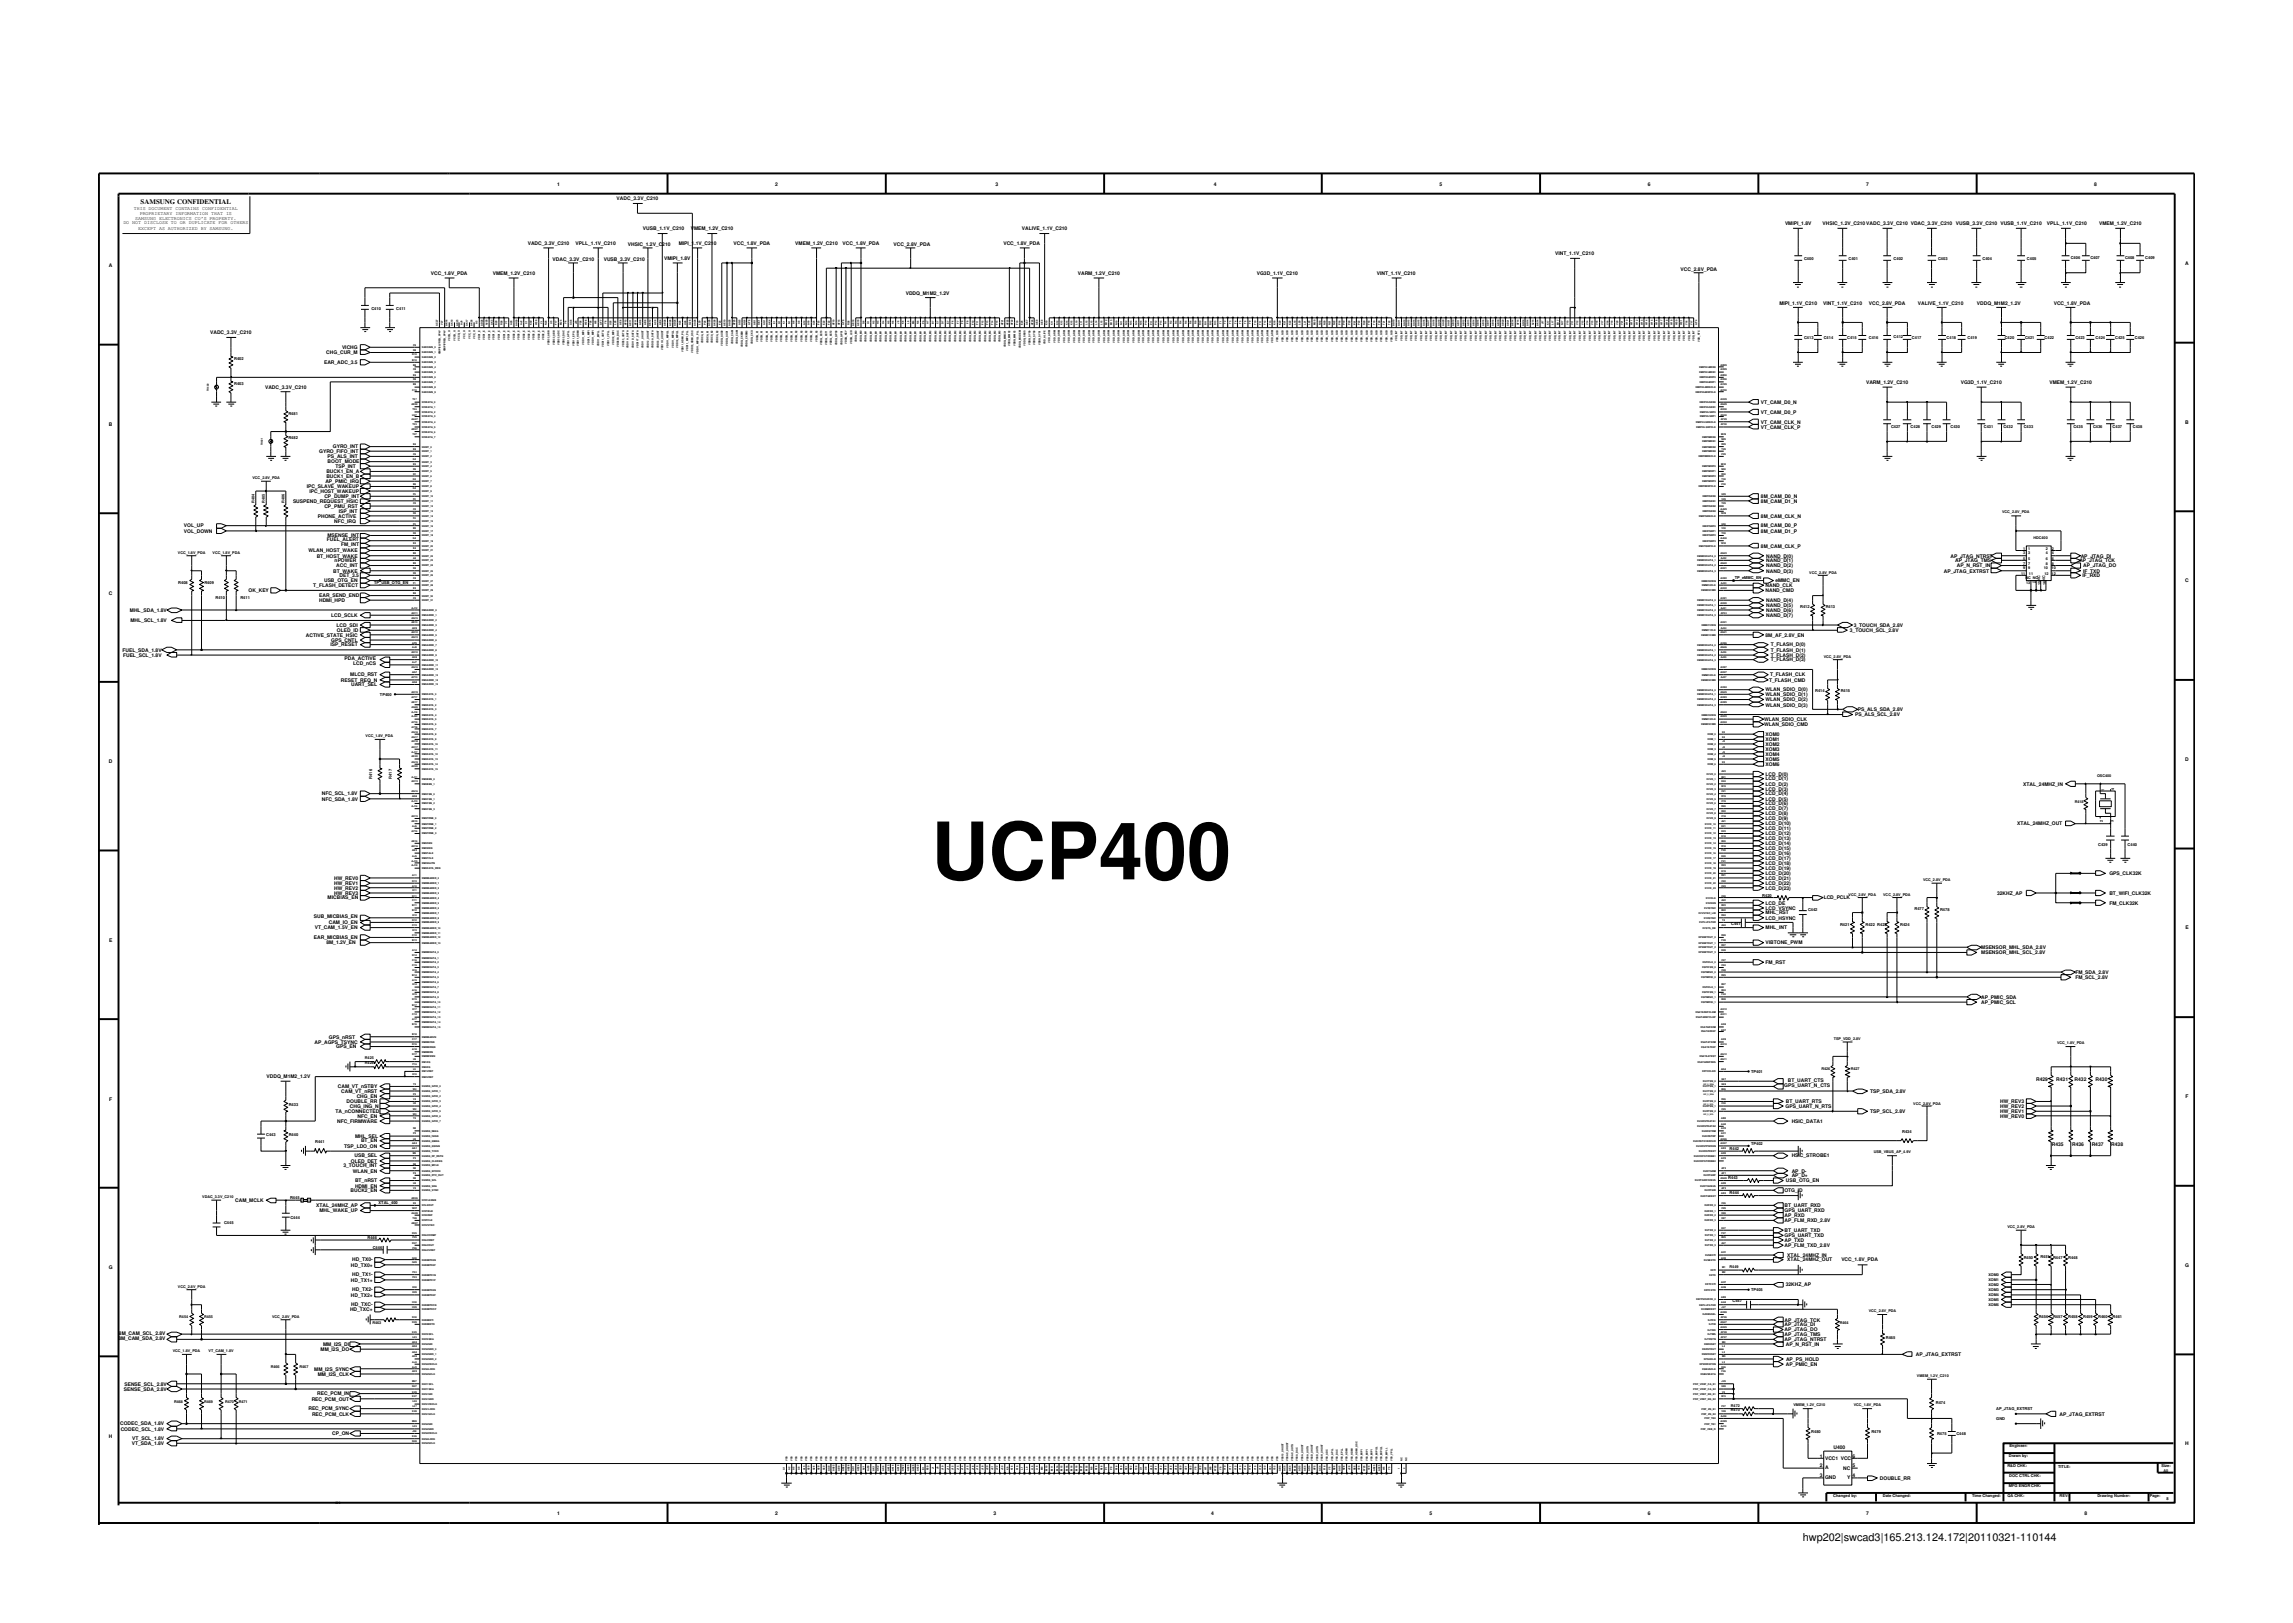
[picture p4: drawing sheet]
<svg xmlns="http://www.w3.org/2000/svg" width="297mm" height="210mm" viewBox="0 0 297 210" stroke-linecap="round" stroke-linejoin="round" font-family="sans-serif">
<defs><g id="words">
<g font-size="26.5" fill="#e6e6e6">
<text x="92.4" y="126.7" transform="rotate(-29 92.4 126.7)">Samsung</text>
<text x="91.1" y="159.4" transform="rotate(-29 91.1 159.4)">Confidential</text>
</g>
<text font-size="10.3" x="120.6" y="113.9">UCP400</text>
<text font-size="1.4" x="233.5" y="199.7">hwp202|swcad3|165.213.124.172|20110321-110144</text>
<text font-size=".9" x="18.2" y="26.4">SAMSUNG CONFIDENTIAL</text>
<g font-size=".6">
<text x="16" y="29.1">DO NOT DISCLOSE TO OR DUPLICATE FOR OTHERS</text>
<text x="17.3" y="27.2">THIS DOCUMENT CONTAINS CONFIDENTIAL</text>
<text x="17.5" y="28.5">SAMSUNG ELECTRONICS CO’S PROPERTY.</text>
<text x="17.9" y="29.8">EXCEPT AS AUTHORIZED BY SAMSUNG.</text>
<text x="18.1" y="27.8">PROPRIETARY INFORMATION THAT IS</text>
<text x="72.2" y="24">1</text>
<text x="79.9" y="25.9">VADC_3.3V_C210</text>
<text x="83.3" y="29.8">VUSB_1.1V_C210</text>
<text x="89.5" y="29.8">VMEM_1.2V_C210</text>
<text x="100.4" y="24">2</text>
<text x="129" y="24">3</text>
<text x="132.4" y="29.8">VALIVE_1.1V_C210</text>
<text x="157.2" y="24">4</text>
<text x="186.5" y="24">5</text>
<text x="213.5" y="24">6</text>
<text x="231.2" y="29.1">VMIPI_1.8V</text>
<text x="236.1" y="29.1">VHSIC_1.2V_C210 VADC_3.3V_C210 VDAC_3.3V_C210</text>
<text x="241.7" y="24">7</text>
<text x="253.4" y="29.1">VUSB_3.3V_C210 VUSB_1.1V_C210</text>
<text x="265.1" y="29.1">VPLL_1.1V_C210</text>
<text x="271.3" y="24">8</text>
<text x="271.9" y="29.1">VMEM_1.2V_C210</text>
<text x="14.1" y="34.6">A</text>
<text x="55.8" y="35.6">VCC_1.8V_PDA</text>
<text x="63.8" y="35.6">VMEM_1.2V_C210</text>
<text x="68.4" y="31.8">VADC_3.3V_C210</text>
<text x="71.6" y="33.8">VDAC_3.3V_C210</text>
<text x="74.6" y="31.8">VPLL_1.1V_C210</text>
<text x="78.2" y="33.8">VUSB_3.3V_C210</text>
<text x="81.3" y="31.9">VHSIC_1.2V_C210</text>
<text x="86" y="33.7">VMIPI_1.8V</text>
<text x="87.9" y="31.8">MIPI_1.1V_C210</text>
<text x="95" y="31.8">VCC_1.8V_PDA</text>
<text x="103" y="31.8">VMEM_1.2V_C210</text>
<text x="109.2" y="31.8">VCC_1.8V_PDA</text>
<text x="115.8" y="31.9">VCC_2.8V_PDA</text>
<text x="130" y="31.8">VCC_1.8V_PDA</text>
<text x="139.6" y="35.6">VARM_1.2V_C210</text>
<text x="162.8" y="35.6">VG3D_1.1V_C210</text>
<text x="178.4" y="35.6">VINT_1.1V_C210</text>
<text x="201.5" y="33">VINT_1.1V_C210</text>
<text x="217.7" y="35.1">VCC_2.8V_PDA</text>
<text x="283.1" y="34.3">A</text>
<text x="117.3" y="38.2">VDDQ_M1M2_1.2V</text>
<text x="230.5" y="39.5">MIPI_1.1V_C210</text>
<text x="236.2" y="39.5">VINT_1.1V_C210</text>
<text x="242.1" y="39.5">VCC_2.8V_PDA</text>
<text x="248.5" y="39.5">VALIVE_1.1V_C210</text>
<text x="256.1" y="39.5">VDDQ_M1M2_1.2V</text>
<text x="266" y="39.5">VCC_1.8V_PDA</text>
<text x="27.2" y="43.3">VADC_3.3V_C210</text>
<text x="42" y="47.2">EAR_ADC_3.5</text>
<text x="42.3" y="45.9">CHG_CUR_M</text>
<text x="44.3" y="45.2">VICHG</text>
<text x="34.3" y="50.4">VADC_3.3V_C210</text>
<text x="228.1" y="52.3">VT_CAM_D0_N</text>
<text x="228.1" y="53.6">VT_CAM_D0_P</text>
<text x="241.7" y="49.7">VARM_1.2V_C210</text>
<text x="254" y="49.7">VG3D_1.1V_C210</text>
<text x="265.5" y="49.7">VMEM_1.2V_C210</text>
<text x="14.1" y="55.2">B</text>
<text x="41.3" y="58.7">GYRO_FIFO_INT</text>
<text x="42.4" y="59.4">PS_ALS_INT</text>
<text x="43.1" y="58.1">GYRO_INT</text>
<text x="228.1" y="54.9">VT_CAM_CLK_N</text>
<text x="228.1" y="55.5">VT_CAM_CLK_P</text>
<text x="283.1" y="54.9">B</text>
<text x="38" y="65.1">SUSPEND_REQUEST_HSIC</text>
<text x="39.7" y="63.2">IPC_SLAVE_WAKEUP</text>
<text x="40.1" y="63.8">IPC_HOST_WAKEUP</text>
<text x="42" y="65.8">CP_PMU_RST</text>
<text x="42" y="64.5">CP_DUMP_INT</text>
<text x="42.2" y="62.6">AP_PMIC_IRQ</text>
<text x="42.3" y="61.3">BUCK1_EN_A</text>
<text x="42.3" y="61.9">BUCK1_EN_B</text>
<text x="42.4" y="60">BOOT_MODE</text>
<text x="43.5" y="60.6">TSP_INT</text>
<text x="228.1" y="64.5">8M_CAM_D0_N</text>
<text x="228.1" y="65.1">8M_CAM_D1_N</text>
<text x="23.8" y="69">VOL_DOWN</text>
<text x="23.8" y="68.3">VOL_UP</text>
<text x="40" y="71.5">WLAN_HOST_WAKE</text>
<text x="41.2" y="67.1">PHONE_ACTIVE</text>
<text x="42.3" y="70.1">FUEL_ALERT</text>
<text x="42.4" y="69.5">MSENSE_INT</text>
<text x="43.3" y="67.7">NFC_IRQ</text>
<text x="43.9" y="66.5">ISP_INT</text>
<text x="44.2" y="70.8">FM_INT</text>
<text x="228.1" y="68.3">8M_CAM_D0_P</text>
<text x="228.1" y="69">8M_CAM_D1_P</text>
<text x="228.1" y="67.1">8M_CAM_CLK_N</text>
<text x="228.1" y="71">8M_CAM_CLK_P</text>
<text x="14.1" y="77.1">C</text>
<text x="32.2" y="76.7">OK_KEY</text>
<text x="40.6" y="76">T_FLASH_DETECT</text>
<text x="41" y="72.2">BT_HOST_WAKE</text>
<text x="41.3" y="77.4">EAR_SEND_END</text>
<text x="41.3" y="78">HDMI_HPD</text>
<text x="42" y="75.4">USB_OTG_EN</text>
<text x="43.2" y="74.2">BT_WAKE</text>
<text x="43.4" y="72.8">nPOWER</text>
<text x="43.6" y="73.5">ACC_INT</text>
<text x="44" y="74.8">DET_3.5</text>
<text x="228.7" y="76.7">NAND_CMD</text>
<text x="228.7" y="76">NAND_CLK</text>
<text x="228.8" y="72.2">NAND_D(0)</text>
<text x="228.8" y="72.8">NAND_D(1)</text>
<text x="228.8" y="73.5">NAND_D(2)</text>
<text x="228.8" y="74.2">NAND_D(3)</text>
<text x="228.8" y="78">NAND_D(4)</text>
<text x="230" y="75.4">eMMC_EN</text>
<text x="251.8" y="74.2">AP_JTAG_EXTRST</text>
<text x="252.7" y="72.2">AP_JTAG_NTRST</text>
<text x="253.3" y="72.8">AP_JTAG_TMS</text>
<text x="253.5" y="73.5">AP_N_RST_IN</text>
<text x="269.4" y="72.8">AP_JTAG_TCK</text>
<text x="269.5" y="72.2">AP_JTAG_DI</text>
<text x="269.8" y="74.8">IF_RXD</text>
<text x="269.8" y="74.2">IF_TXD</text>
<text x="269.9" y="73.5">AP_JTAG_DO</text>
<text x="283.1" y="75.4">C</text>
<text x="16.8" y="79.3">MHL_SDA_1.8V</text>
<text x="16.9" y="80.6">MHL_SCL_1.8V</text>
<text x="39.6" y="82.5">ACTIVE_STATE_HSIC</text>
<text x="42.8" y="83.7">ISP_RESET</text>
<text x="42.9" y="83.1">GPS_CNTL</text>
<text x="42.9" y="79.9">LCD_SCLK</text>
<text x="43.6" y="81.2">LCD_SDI</text>
<text x="43.6" y="81.9">OLED_ID</text>
<text x="228.7" y="82.5">8M_AF_2.8V_EN</text>
<text x="228.8" y="78.7">NAND_D(5)</text>
<text x="228.8" y="79.3">NAND_D(6)</text>
<text x="228.8" y="79.9">NAND_D(7)</text>
<text x="229.4" y="83.7">T_FLASH_D(0)</text>
<text x="239.6" y="81.9">3_TOUCH_SCL_2.8V</text>
<text x="240.1" y="81.2">3_TOUCH_SDA_2.8V</text>
<text x="15.9" y="84.4">FUEL_SDA_1.8V</text>
<text x="15.9" y="85.1">FUEL_SCL_1.8V</text>
<text x="44.2" y="88.3">RESET_REQ_N</text>
<text x="44.6" y="85.5">PDA_ACTIVE</text>
<text x="45.4" y="87.6">MLCD_RST</text>
<text x="45.5" y="88.9">UART_SEL</text>
<text x="45.7" y="86.2">LCD_nCS</text>
<text x="228.7" y="89.6">WLAN_SDIO_D(0)</text>
<text x="229.2" y="88.3">T_FLASH_CMD</text>
<text x="229.3" y="87.6">T_FLASH_CLK</text>
<text x="229.4" y="84.4">T_FLASH_D(1)</text>
<text x="229.4" y="85.1">T_FLASH_D(2)</text>
<text x="229.4" y="85.7">T_FLASH_D(3)</text>
<text x="228.5" y="93.4">WLAN_SDIO_CLK</text>
<text x="228.5" y="94.1">WLAN_SDIO_CMD</text>
<text x="228.7" y="95.3">XOM0</text>
<text x="228.7" y="90.9">WLAN_SDIO_D(2)</text>
<text x="228.7" y="90.2">WLAN_SDIO_D(1)</text>
<text x="228.7" y="91.5">WLAN_SDIO_D(3)</text>
<text x="240.3" y="92.8">PS_ALS_SCL_2.8V</text>
<text x="240.6" y="92.1">PS_ALS_SDA_2.8V</text>
<text x="14.1" y="98.9">D</text>
<text x="228.7" y="100.5">LCD_D(0)</text>
<text x="228.7" y="101.1">LCD_D(1)</text>
<text x="228.7" y="101.8">LCD_D(2)</text>
<text x="228.7" y="96">XOM1</text>
<text x="228.7" y="96.6">XOM2</text>
<text x="228.7" y="97.3">XOM3</text>
<text x="228.7" y="97.9">XOM4</text>
<text x="228.7" y="98.6">XOM5</text>
<text x="228.7" y="99.2">XOM6</text>
<text x="262.1" y="101.8">XTAL_24MHZ_IN</text>
<text x="283.1" y="98.6">D</text>
<text x="41.7" y="103">NFC_SCL_1.8V</text>
<text x="41.7" y="103.7">NFC_SDA_1.8V</text>
<text x="228.7" y="102.4">LCD_D(3)</text>
<text x="228.7" y="103">LCD_D(4)</text>
<text x="228.7" y="103.7">LCD_D(5)</text>
<text x="228.7" y="104.3">LCD_D(6)</text>
<text x="228.7" y="105">LCD_D(7)</text>
<text x="228.7" y="105.6">LCD_D(8)</text>
<text x="228.7" y="106.3">LCD_D(9)</text>
<text x="228.7" y="106.9">LCD_D(10)</text>
<text x="228.7" y="107.5">LCD_D(11)</text>
<text x="261.3" y="106.9">XTAL_24MHZ_OUT</text>
<text x="43.3" y="114">HW_REV0</text>
<text x="228.7" y="108.2">LCD_D(12)</text>
<text x="228.7" y="108.8">LCD_D(13)</text>
<text x="228.7" y="109.5">LCD_D(14)</text>
<text x="228.7" y="110.2">LCD_D(15)</text>
<text x="228.7" y="110.7">LCD_D(16)</text>
<text x="228.7" y="111.4">LCD_D(17)</text>
<text x="228.7" y="112">LCD_D(18)</text>
<text x="228.7" y="112.7">LCD_D(19)</text>
<text x="228.7" y="113.4">LCD_D(20)</text>
<text x="228.7" y="114">LCD_D(21)</text>
<text x="273.2" y="113.4">GPS_CLK32K</text>
<text x="40.7" y="119">SUB_MICBIAS_EN</text>
<text x="42.4" y="116.5">MICBIAS_EN</text>
<text x="42.6" y="119.7">CAM_IO_EN</text>
<text x="43.3" y="115.9">HW_REV3</text>
<text x="43.3" y="115.2">HW_REV2</text>
<text x="43.3" y="114.6">HW_REV1</text>
<text x="228.7" y="114.6">LCD_D(22)</text>
<text x="228.7" y="115.2">LCD_D(23)</text>
<text x="228.7" y="117.9">LCD_VSYNC</text>
<text x="228.7" y="119.1">LCD_HSYNC</text>
<text x="228.7" y="117.2">LCD_DE</text>
<text x="228.7" y="118.5">MHL_RST</text>
<text x="236.2" y="116.5">LCD_PCLK</text>
<text x="258.7" y="115.9">32KHZ_AP</text>
<text x="273.2" y="117.2">FM_CLK32K</text>
<text x="273.2" y="115.9">BT_WIFI_CLK32K</text>
<text x="14.1" y="122">E</text>
<text x="40.7" y="121.7">EAR_MICBIAS_EN</text>
<text x="40.8" y="120.4">VT_CAM_1.5V_EN</text>
<text x="42.3" y="122.3">8M_1.2V_EN</text>
<text x="228.7" y="122.3">VIBTONE_PWM</text>
<text x="228.7" y="124.9">FM_RST</text>
<text x="228.7" y="120.4">MHL_INT</text>
<text x="256.7" y="123.6">MSENSOR_MHL_SCL_2.8V</text>
<text x="256.7" y="122.9">MSENSOR_MHL_SDA_2.8V</text>
<text x="283.1" y="120.4">E</text>
<text x="256.7" y="129.4">AP_PMIC_SDA</text>
<text x="256.7" y="130.1">AP_PMIC_SCL</text>
<text x="268.8" y="126.2">FM_SDA_2.8V</text>
<text x="268.8" y="126.8">FM_SCL_2.8V</text>
<text x="40.7" y="135.2">AP_AGPS_TSYNC</text>
<text x="42.6" y="134.5">GPS_nRST</text>
<text x="43.6" y="135.8">GPS_EN</text>
<text x="14.1" y="142.6">F</text>
<text x="34.5" y="139.7">VDDQ_M1M2_1.2V</text>
<text x="43.8" y="141">CAM_VT_nSTBY</text>
<text x="44.2" y="141.6">CAM_VT_nRST</text>
<text x="44.9" y="142.9">DOUBLE_RR</text>
<text x="45.3" y="143.5">CHG_ING_N</text>
<text x="46.2" y="142.2">CHG_EN</text>
<text x="231.1" y="140.8">GPS_UART_N_CTS</text>
<text x="231.3" y="143.5">GPS_UART_N_RTS</text>
<text x="231.4" y="142.9">BT_UART_RTS</text>
<text x="231.6" y="140.1">BT_UART_CTS</text>
<text x="242.3" y="141.6">TSP_SDA_2.8V</text>
<text x="259.1" y="142.9">HW_REV3</text>
<text x="259.1" y="143.5">HW_REV2</text>
<text x="263.8" y="140.1">R429</text>
<text x="266.4" y="140.1">R431</text>
<text x="268.7" y="140.1">R432</text>
<text x="271.5" y="140.1">R430</text>
<text x="283.1" y="142.2">F</text>
<text x="43.5" y="144.2">TA_nCONNECTED</text>
<text x="43.7" y="145.5">NFC_FIRMWARE</text>
<text x="44.6" y="148.7">TSP_LDO_ON</text>
<text x="45.9" y="149.9">USB_SEL</text>
<text x="46" y="147.4">MHL_SEL</text>
<text x="46.3" y="144.8">NFC_EN</text>
<text x="46.8" y="148">BT_EN</text>
<text x="232.1" y="149.9">HSIC_STROBE1</text>
<text x="232.1" y="145.5">HSIC_DATA1</text>
<text x="242.3" y="144.2">TSP_SCL_2.8V</text>
<text x="259.1" y="144.2">HW_REV1</text>
<text x="259.1" y="144.8">HW_REV0</text>
<text x="265.8" y="148.4">R435</text>
<text x="268.4" y="148.4">R436</text>
<text x="271" y="148.4">R437</text>
<text x="273.5" y="148.4">R438</text>
<text x="30.5" y="155.7">CAM_MCLK</text>
<text x="44.5" y="151.2">3_TOUCH_INT</text>
<text x="45.4" y="154.4">BUCK2_EN</text>
<text x="45.5" y="150.6">OLED_DET</text>
<text x="45.7" y="151.9">WLAN_EN</text>
<text x="46" y="153.8">HDMI_EN</text>
<text x="46" y="153.2">BT_nRST</text>
<text x="231.1" y="154.4">OTG_ID</text>
<text x="231.3" y="153.2">USB_OTG_EN</text>
<text x="232.1" y="152.5">AP_D+</text>
<text x="232.1" y="151.9">AP_D-</text>
<text x="41" y="156.4">XTAL_24MHZ_AP</text>
<text x="41.4" y="157.1">MHL_WAKE_UP</text>
<text x="231.2" y="156.4">BT_UART_RXD</text>
<text x="231.2" y="159.6">BT_UART_TXD</text>
<text x="231.2" y="157.1">GPS_UART_RXD</text>
<text x="231.2" y="160.3">GPS_UART_TXD</text>
<text x="231.2" y="157.7">AP_RXD</text>
<text x="231.2" y="158.3">AP_FLM_RXD_2.8V</text>
<text x="231.2" y="160.9">AP_TXD</text>
<text x="231.2" y="161.5">AP_FLM_TXD_2.8V</text>
<text x="14.1" y="164.4">G</text>
<text x="45.4" y="164.1">HD_TX0+</text>
<text x="45.4" y="166">HD_TX1+</text>
<text x="45.4" y="168">HD_TX2+</text>
<text x="45.6" y="163.4">HD_TX0-</text>
<text x="45.6" y="165.4">HD_TX1-</text>
<text x="45.6" y="167.3">HD_TX2-</text>
<text x="231.3" y="166.6">32KHZ_AP</text>
<text x="231.5" y="163.4">XTAL_24MHZ_OUT</text>
<text x="231.5" y="162.8">XTAL_24MHZ_IN</text>
<text x="238.5" y="163.4">VCC_1.8V_PDA</text>
<text x="283.1" y="164.1">G</text>
<text x="15.3" y="173.6">8M_CAM_SDA_2.8V</text>
<text x="15.4" y="172.9">8M_CAM_SCL_2.8V</text>
<text x="45.3" y="169.8">HD_TXC+</text>
<text x="45.5" y="169.3">HD_TXC-</text>
<text x="231.2" y="173.7">AP_JTAG_NTRST</text>
<text x="231.2" y="173.1">AP_JTAG_TMS</text>
<text x="231.2" y="171.2">AP_JTAG_TCK</text>
<text x="231.2" y="171.8">AP_JTAG_DI</text>
<text x="231.2" y="172.5">AP_JTAG_DO</text>
<text x="16.1" y="179.5">SENSE_SCL_2.8V</text>
<text x="40.7" y="177.5">MM_I2S_SYNC</text>
<text x="41.2" y="178.2">MM_I2S_CLK</text>
<text x="41.5" y="175">MM_I2S_DO</text>
<text x="41.8" y="174.3">MM_I2S_DI</text>
<text x="231.3" y="174.3">AP_N_RST_IN</text>
<text x="231.3" y="177">AP_PMIC_EN</text>
<text x="231.4" y="176.3">AP_PS_HOLD</text>
<text x="248.2" y="175.7">AP_JTAG_EXTRST</text>
<text x="15.6" y="184.7">CODEC_SDA_1.8V</text>
<text x="15.6" y="185.3">CODEC_SCL_1.8V</text>
<text x="16" y="180.2">SENSE_SDA_2.8V</text>
<text x="40" y="182.7">REC_PCM_SYNC</text>
<text x="40.4" y="181.4">REC_PCM_OUT</text>
<text x="40.4" y="183.4">REC_PCM_CLK</text>
<text x="41.1" y="180.8">REC_PCM_IN</text>
<text x="43" y="185.9">CP_ON</text>
<text x="266.8" y="183.4">AP_JTAG_EXTRST</text>
<text x="14.1" y="186.3">H</text>
<text x="17.1" y="187.2">VT_SDA_1.8V</text>
<text x="17.1" y="186.6">VT_SCL_1.8V</text>
<text x="235.7" y="188.8">1</text>
<text x="235.7" y="190.1">2</text>
<text x="235.7" y="191.4">3</text>
<text x="236.4" y="189.1">VCC1 VCC</text>
<text x="236.4" y="190.4">A</text>
<text x="236.4" y="191.6">GND</text>
<text x="237.5" y="187.7">U400</text>
<text x="238.8" y="190.4">NC</text>
<text x="239.3" y="191.6">Y</text>
<text x="240" y="188.8">6</text>
<text x="240" y="190.1">5</text>
<text x="240" y="191.4">4</text>
<text x="243.5" y="191.7">DOUBLE_RR</text>
<text x="283.1" y="187.2">H</text>
<text x="72.2" y="196.3">1</text>
<text x="100.4" y="196.3">2</text>
<text x="128.7" y="196.3">3</text>
<text x="156.9" y="196.3">4</text>
<text x="185.2" y="196.3">5</text>
<text x="213.5" y="196.3">6</text>
<text x="241.7" y="196.3">7</text>
<text x="270" y="196.3">8</text>
</g>
<g font-size=".5">
<text x="233.7" y="33.7">C400</text>
<text x="239.5" y="33.7">C401</text>
<text x="245.3" y="33.7">C402</text>
<text x="251.1" y="33.7">C403</text>
<text x="256.8" y="33.7">C404</text>
<text x="262.6" y="33.7">C405</text>
<text x="268.3" y="33.6">C406</text>
<text x="270.8" y="33.6">C407</text>
<text x="275.3" y="33.6">C408</text>
<text x="277.9" y="33.6">C409</text>
<text x="48.1" y="40.2">C410</text>
<text x="51.3" y="40.2">C411</text>
<text x="30.3" y="46.7">R402</text>
<text x="233.7" y="43.9">C413</text>
<text x="236.2" y="43.9">C414</text>
<text x="239.3" y="43.9">C415</text>
<text x="242.1" y="43.9">C416</text>
<text x="245.3" y="43.8">C412</text>
<text x="247.7" y="43.9">C417</text>
<text x="252.2" y="43.9">C418</text>
<text x="254.9" y="43.9">C419</text>
<text x="259.7" y="43.9">C420</text>
<text x="262.3" y="43.9">C421</text>
<text x="264.9" y="43.9">C422</text>
<text x="268.8" y="43.9">C423</text>
<text x="271.5" y="43.9">C424</text>
<text x="274" y="43.9">C425</text>
<text x="276.5" y="43.9">C426</text>
<text x="30.3" y="49.9">R403</text>
<text x="37.4" y="53.7">R481</text>
<text x="37.4" y="56.9">R482</text>
<text x="245" y="55.4">C427</text>
<text x="247.5" y="55.4">C428</text>
<text x="250.2" y="55.4">C429</text>
<text x="252.7" y="55.4">C430</text>
<text x="257" y="55.4">C431</text>
<text x="259.5" y="55.4">C432</text>
<text x="262.2" y="55.4">C433</text>
<text x="268.6" y="55.4">C435</text>
<text x="271.1" y="55.4">C436</text>
<text x="273.7" y="55.4">C437</text>
<text x="276.3" y="55.4">C438</text>
<text x="32.7" y="62">VCC_2.8V_PDA</text>
<text x="33" y="65.1" transform="rotate(-90 33 65.1)">R404</text>
<text x="34.3" y="65.1" transform="rotate(-90 34.3 65.1)">R405</text>
<text x="36.9" y="65.1" transform="rotate(-90 36.9 65.1)">R406</text>
<text x="23.1" y="71.7">VCC_1.8V_PDA</text>
<text x="27.5" y="71.7">VCC_1.8V_PDA</text>
<text x="259.4" y="66.4">VCC_2.8V_PDA</text>
<text x="262.1" y="71.2">1</text>
<text x="262.1" y="71.8">3</text>
<text x="262.7" y="71.2">1</text>
<text x="262.7" y="71.8">3</text>
<text x="263.4" y="69.9">HDC400</text>
<text x="265" y="71.2">2</text>
<text x="265" y="71.8">4</text>
<text x="265.8" y="71.2">2</text>
<text x="265.8" y="71.8">4</text>
<text x="23.1" y="75.6">R408</text>
<text x="26.5" y="75.6">R409</text>
<text x="27.9" y="77.6">R410</text>
<text x="31.1" y="77.6">R411</text>
<text x="48.5" y="75.6">TP_USB_OTG_EN</text>
<text x="224.7" y="75">TP_eMMC_EN</text>
<text x="234.4" y="74.4">VCC_2.8V_PDA</text>
<text x="261.8" y="74.5">11</text>
<text x="262.1" y="73.8">9</text>
<text x="262.1" y="73.2">7</text>
<text x="262.1" y="72.5">5</text>
<text x="262.4" y="75">NC NC</text>
<text x="262.5" y="75.6">13</text>
<text x="262.7" y="73.8">9</text>
<text x="262.7" y="73.2">7</text>
<text x="262.7" y="72.5">5</text>
<text x="262.8" y="74.5">11</text>
<text x="263.2" y="75.6">14</text>
<text x="264.3" y="75.2" transform="rotate(-90 264.3 75.2)">NC</text>
<text x="264.4" y="75.8" transform="rotate(-90 264.4 75.8)">15</text>
<text x="264.8" y="73.8">10</text>
<text x="264.8" y="74.5">12</text>
<text x="265" y="75.2" transform="rotate(-90 265 75.2)">NC</text>
<text x="265" y="73.2">8</text>
<text x="265" y="72.5">6</text>
<text x="265" y="75.8" transform="rotate(-90 265 75.8)">16</text>
<text x="265.8" y="73.8">10</text>
<text x="265.8" y="74.5">12</text>
<text x="265.8" y="73.2">8</text>
<text x="265.8" y="72.5">6</text>
<text x="233.2" y="78.8">R412</text>
<text x="236.5" y="78.8">R413</text>
<text x="235.1" y="89.7">R414</text>
<text x="236.2" y="85.3">VCC_2.8V_PDA</text>
<text x="238.4" y="89.7">R415</text>
<text x="47.4" y="95.5">VCC_1.8V_PDA</text>
<text x="49.2" y="90.1">TP400</text>
<text x="48.2" y="100.9" transform="rotate(-90 48.2 100.9)">R416</text>
<text x="50.7" y="100.9" transform="rotate(-90 50.7 100.9)">R417</text>
<text x="271.7" y="100.6">OSC400</text>
<text x="268.8" y="104.1">R418</text>
<text x="272.4" y="106.5" transform="rotate(-90 272.4 106.5)">2</text>
<text x="272.6" y="102.5" transform="rotate(-90 272.6 102.5)">1</text>
<text x="273.8" y="106.5" transform="rotate(-90 273.8 106.5)">3</text>
<text x="273.9" y="102.3" transform="rotate(-90 273.9 102.3)">4</text>
<text x="271.8" y="109.6">C439</text>
<text x="275.6" y="109.6">C440</text>
<text x="224.3" y="119.9">C441</text>
<text x="228.3" y="116.2">R420</text>
<text x="234.2" y="118.1">C442</text>
<text x="238.4" y="119.9">R421</text>
<text x="239.5" y="116.1">VCC_2.8V_PDA</text>
<text x="241.7" y="119.9">R422 R423</text>
<text x="244" y="116.1">VCC_2.8V_PDA</text>
<text x="246.2" y="119.9">R424</text>
<text x="248" y="117.9">R477</text>
<text x="249.1" y="114.2">VCC_2.8V_PDA</text>
<text x="251.3" y="118">R478</text>
<text x="47.3" y="137.9">R428</text>
<text x="47.3" y="137.2">R425</text>
<text x="237.6" y="134.7">TSP_VDD_2.8V</text>
<text x="266.5" y="135.2">VCC_1.8V_PDA</text>
<text x="37.4" y="143.3">R433</text>
<text x="226.9" y="139">TP401</text>
<text x="235.9" y="138.6">R426</text>
<text x="239.8" y="138.6">R427</text>
<text x="247.8" y="143.1">VCC_2.8V_PDA</text>
<text x="34.5" y="147.2">C443</text>
<text x="37.4" y="147.2">R440</text>
<text x="40.8" y="148">R441</text>
<text x="224.1" y="149">R442</text>
<text x="226.9" y="148.3">TP402</text>
<text x="242.7" y="149.4">USB_VBUS_AP_4.9V</text>
<text x="246.4" y="146.8">R434</text>
<text x="26.2" y="155.2">VDAC_3.3V_C210</text>
<text x="37.6" y="155.3">R445</text>
<text x="223.9" y="152.8">R443</text>
<text x="224.1" y="154.7">R444</text>
<text x="29" y="158.5">C445</text>
<text x="37.6" y="157.9">C444</text>
<text x="47.6" y="160.5">R446</text>
<text x="48.3" y="161.7">C446</text>
<text x="49.1" y="156">XTAL_400</text>
<text x="260" y="159">VCC_2.8V_PDA</text>
<text x="23.1" y="166.8">VCC_2.8V_PDA</text>
<text x="224.1" y="164.2">R449</text>
<text x="226.9" y="167.3">TP405</text>
<text x="257.6" y="165.3">XOM0</text>
<text x="257.6" y="167.3">XOM3</text>
<text x="257.6" y="167.9">XOM4</text>
<text x="257.6" y="166">XOM1</text>
<text x="257.6" y="166.6">XOM2</text>
<text x="262.2" y="163.1">R450</text>
<text x="264.3" y="163">R451</text>
<text x="266" y="163.1">R447</text>
<text x="267.9" y="163.1">R448</text>
<text x="23.2" y="170.8">R454</text>
<text x="26.4" y="170.8">R455</text>
<text x="35.2" y="170.7">VCC_2.8V_PDA</text>
<text x="48.2" y="171.6">R463</text>
<text x="224.4" y="168.7">C447</text>
<text x="238.3" y="171.6">R464</text>
<text x="242.1" y="170">VCC_2.8V_PDA</text>
<text x="244.3" y="173.5">R465</text>
<text x="257.6" y="169.2">XOM6</text>
<text x="257.6" y="168.5">XOM5</text>
<text x="264.1" y="170.8">R456</text>
<text x="266" y="170.8">R457</text>
<text x="267.9" y="170.8">R458</text>
<text x="269.9" y="170.8">R459</text>
<text x="271.8" y="170.8">R460</text>
<text x="273.7" y="170.8">R461</text>
<text x="22.4" y="175.2">VCC_1.8V_PDA</text>
<text x="27" y="175.2">VT_CAM_1.8V</text>
<text x="35.1" y="177.2">R466</text>
<text x="38.8" y="177.2">R467</text>
<text x="248.3" y="178.3">VMEM_1.2V_C210</text>
<text x="22.5" y="181.7">R468</text>
<text x="26.4" y="181.7">R469</text>
<text x="29.2" y="181.7">R470</text>
<text x="30.9" y="181.7">R471</text>
<text x="224.2" y="182.8">R473</text>
<text x="224.2" y="182.2">R472</text>
<text x="232.3" y="182.2">VMEM_1.2V_C210</text>
<text x="234.6" y="185.7">R480</text>
<text x="240.1" y="182.2">VCC_1.8V_PDA</text>
<text x="242.4" y="185.7">R479</text>
<text x="250.8" y="181.9">R474</text>
<text x="250.9" y="185.9">R475</text>
<text x="253.4" y="185.9">C448</text>
<text x="258.6" y="183.9">GND</text>
<text x="258.6" y="182.7">AP_JTAG_EXTRST</text>
<text x="260" y="190">R&amp;D CHK:</text>
<text x="260.2" y="188.8">Drawn by:</text>
<text x="260.3" y="191.3">DOC CTRL CHK:</text>
<text x="260.3" y="187.5">Engineer:</text>
<text x="266.6" y="190.2">TITLE:</text>
<text x="280" y="190">Size:</text>
<text x="280.3" y="190.7">A0</text>
<text x="237.5" y="193.9">Changed by:</text>
<text x="243.9" y="193.9">Date Changed:</text>
<text x="255.5" y="193.9">Time Changed:</text>
<text x="260" y="193.9">QA CHK:</text>
<text x="260.2" y="192.6">MFG ENGR CHK:</text>
<text x="266.8" y="193.9">REV:</text>
<text x="271.7" y="193.9">Drawing Number:</text>
<text x="278.5" y="193.9">Page:</text>
<text x="280.6" y="194.3">8</text>
</g>
<g font-size=".3">
<text x="61.9" y="42" transform="rotate(-90 61.9 42)">A3</text>
<text x="65.7" y="42" transform="rotate(-90 65.7 42)">V1</text>
<text x="68.3" y="42" transform="rotate(-90 68.3 42)">C1</text>
<text x="70.3" y="42" transform="rotate(-90 70.3 42)">Y1</text>
<text x="71.5" y="42" transform="rotate(-90 71.5 42)">U5</text>
<text x="73.4" y="42" transform="rotate(-90 73.4 42)">V6</text>
<text x="78.6" y="42" transform="rotate(-90 78.6 42)">Y6</text>
<text x="100.4" y="42" transform="rotate(-90 100.4 42)">E1</text>
<text x="101.1" y="42" transform="rotate(-90 101.1 42)">G1</text>
<text x="101.7" y="42" transform="rotate(-90 101.7 42)">K1</text>
<text x="102.3" y="42" transform="rotate(-90 102.3 42)">N1</text>
<text x="102.9" y="42" transform="rotate(-90 102.9 42)">A6</text>
<text x="103.6" y="42" transform="rotate(-90 103.6 42)">A8</text>
<text x="112" y="42" transform="rotate(-90 112 42)">G6</text>
<text x="112.6" y="42" transform="rotate(-90 112.6 42)">H1</text>
<text x="113.3" y="42" transform="rotate(-90 113.3 42)">H2</text>
<text x="113.9" y="42" transform="rotate(-90 113.9 42)">H3</text>
<text x="114.5" y="42" transform="rotate(-90 114.5 42)">H4</text>
<text x="115.2" y="42" transform="rotate(-90 115.2 42)">H5</text>
<text x="115.8" y="42" transform="rotate(-90 115.8 42)">H6</text>
<text x="116.5" y="41.9" transform="rotate(-90 116.5 41.9)">J6</text>
<text x="117.1" y="42" transform="rotate(-90 117.1 42)">K6</text>
<text x="117.8" y="42" transform="rotate(-90 117.8 42)">L6</text>
<text x="118.4" y="42" transform="rotate(-90 118.4 42)">M6</text>
<text x="119" y="42" transform="rotate(-90 119 42)">N6</text>
<text x="119.7" y="42" transform="rotate(-90 119.7 42)">P6</text>
<text x="120.3" y="42" transform="rotate(-90 120.3 42)">A7</text>
<text x="121" y="42" transform="rotate(-90 121 42)">B7</text>
<text x="121.6" y="42" transform="rotate(-90 121.6 42)">C7</text>
<text x="122.2" y="42" transform="rotate(-90 122.2 42)">D7</text>
<text x="122.9" y="42" transform="rotate(-90 122.9 42)">E7</text>
<text x="123.5" y="42" transform="rotate(-90 123.5 42)">F6</text>
<text x="124.2" y="42" transform="rotate(-90 124.2 42)">F7</text>
<text x="124.8" y="42" transform="rotate(-90 124.8 42)">F8</text>
<text x="125.5" y="42" transform="rotate(-90 125.5 42)">F9</text>
<text x="151.1" y="42" transform="rotate(-90 151.1 42)">R1</text>
<text x="151.8" y="42" transform="rotate(-90 151.8 42)">R2</text>
<text x="152.5" y="42" transform="rotate(-90 152.5 42)">R3</text>
<text x="153.1" y="42" transform="rotate(-90 153.1 42)">R4</text>
<text x="153.7" y="42" transform="rotate(-90 153.7 42)">R5</text>
<text x="154.3" y="42" transform="rotate(-90 154.3 42)">R6</text>
<text x="155" y="42" transform="rotate(-90 155 42)">R9</text>
<text x="158.2" y="42" transform="rotate(-90 158.2 42)">T1</text>
<text x="158.8" y="42" transform="rotate(-90 158.8 42)">T2</text>
<text x="159.5" y="42" transform="rotate(-90 159.5 42)">T3</text>
<text x="160.2" y="42" transform="rotate(-90 160.2 42)">T4</text>
<text x="160.8" y="42" transform="rotate(-90 160.8 42)">T5</text>
<text x="161.4" y="42" transform="rotate(-90 161.4 42)">T6</text>
<text x="162" y="42" transform="rotate(-90 162 42)">T9</text>
<text x="53.4" y="46.7">B10</text>
<text x="53.4" y="46">D10</text>
<text x="53.5" y="45.4">D8</text>
<text x="53.5" y="48">C8</text>
<text x="53.5" y="44.8">C9</text>
<text x="53.5" y="47.4">B8</text>
<text x="54.6" y="45.8">XADCAIN_1</text>
<text x="54.6" y="45.1">XADCAIN_0</text>
<text x="54.6" y="47.1">XADCAIN_3</text>
<text x="54.6" y="46.4">XADCAIN_2</text>
<text x="54.6" y="47.6">XADCAIN_4</text>
<text x="56.7" y="42.2" transform="rotate(-90 56.7 42.2)">AC27</text>
<text x="57" y="45.9" transform="rotate(-90 57 45.9)">XMIPI2LVREG_0P4V</text>
<text x="57.4" y="42.1" transform="rotate(-90 57.4 42.1)">V27</text>
<text x="57.7" y="45.5" transform="rotate(-90 57.7 45.5)">XMIPIVREG_0P4V</text>
<text x="58" y="42.2" transform="rotate(-90 58 42.2)">AK16</text>
<text x="58.3" y="44.1" transform="rotate(-90 58.3 44.1)">VCCQ_O</text>
<text x="58.7" y="42.2" transform="rotate(-90 58.7 42.2)">AK19</text>
<text x="59" y="44.1" transform="rotate(-90 59 44.1)">VCCQ_O</text>
<text x="59.3" y="42.2" transform="rotate(-90 59.3 42.2)">AK23</text>
<text x="59.6" y="44.1" transform="rotate(-90 59.6 44.1)">VCCQ_O</text>
<text x="59.9" y="42.1" transform="rotate(-90 59.9 42.1)">AJ9</text>
<text x="60.3" y="43.9" transform="rotate(-90 60.3 43.9)">VCC_O</text>
<text x="60.6" y="42.2" transform="rotate(-90 60.6 42.2)">AK17</text>
<text x="60.9" y="43.9" transform="rotate(-90 60.9 43.9)">VCC_O</text>
<text x="61.2" y="42.2" transform="rotate(-90 61.2 42.2)">AK26</text>
<text x="61.5" y="43.9" transform="rotate(-90 61.5 43.9)">VCC_O</text>
<text x="62.2" y="44" transform="rotate(-90 62.2 44)">VDD1_E</text>
<text x="62.6" y="42.2" transform="rotate(-90 62.6 42.2)">AD28</text>
<text x="62.8" y="44" transform="rotate(-90 62.8 44)">VDD1_E</text>
<text x="63.1" y="42.2" transform="rotate(-90 63.1 42.2)">AJ29</text>
<text x="63.5" y="44" transform="rotate(-90 63.5 44)">VDD1_E</text>
<text x="63.8" y="42.1" transform="rotate(-90 63.8 42.1)">AK3</text>
<text x="64.1" y="44" transform="rotate(-90 64.1 44)">VDD1_E</text>
<text x="64.4" y="42.1" transform="rotate(-90 64.4 42.1)">B29</text>
<text x="64.8" y="44" transform="rotate(-90 64.8 44)">VDD1_E</text>
<text x="65.1" y="42.1" transform="rotate(-90 65.1 42.1)">R28</text>
<text x="65.4" y="44" transform="rotate(-90 65.4 44)">VDD1_E</text>
<text x="66" y="44" transform="rotate(-90 66 44)">VDD1_E</text>
<text x="66.4" y="42.1" transform="rotate(-90 66.4 42.1)">A28</text>
<text x="66.7" y="44" transform="rotate(-90 66.7 44)">VDD2_E</text>
<text x="67" y="42.2" transform="rotate(-90 67 42.2)">AH30</text>
<text x="67.3" y="44" transform="rotate(-90 67.3 44)">VDD2_E</text>
<text x="67.6" y="42.1" transform="rotate(-90 67.6 42.1)">AJ2</text>
<text x="68" y="44" transform="rotate(-90 68 44)">VDD2_E</text>
<text x="68.6" y="44" transform="rotate(-90 68.6 44)">VDD2_E</text>
<text x="68.9" y="42.1" transform="rotate(-90 68.9 42.1)">K30</text>
<text x="69.2" y="44" transform="rotate(-90 69.2 44)">VDD2_E</text>
<text x="69.6" y="42.1" transform="rotate(-90 69.6 42.1)">W28</text>
<text x="69.9" y="44" transform="rotate(-90 69.9 44)">VDD2_E</text>
<text x="70.5" y="44" transform="rotate(-90 70.5 44)">VDD2_E</text>
<text x="70.8" y="42.1" transform="rotate(-90 70.8 42.1)">N25</text>
<text x="71.2" y="44.7" transform="rotate(-90 71.2 44.7)">VDD33_ABB</text>
<text x="71.9" y="44.7" transform="rotate(-90 71.9 44.7)">VDD33_ABB</text>
<text x="72.1" y="42" transform="rotate(-90 72.1 42)">F17</text>
<text x="72.5" y="44.7" transform="rotate(-90 72.5 44.7)">VDD33_ADC</text>
<text x="72.8" y="42.1" transform="rotate(-90 72.8 42.1)">M25</text>
<text x="73.1" y="44.7" transform="rotate(-90 73.1 44.7)">VDD33_DAC</text>
<text x="73.7" y="44.8" transform="rotate(-90 73.7 44.8)">VDD11_APLL</text>
<text x="74.1" y="42.1" transform="rotate(-90 74.1 42.1)">AA6</text>
<text x="74.4" y="44.8" transform="rotate(-90 74.4 44.8)">VDD11_EPLL</text>
<text x="74.7" y="42" transform="rotate(-90 74.7 42)">J25</text>
<text x="75" y="44.8" transform="rotate(-90 75 44.8)">VDD11_HDMI</text>
<text x="75.3" y="42.1" transform="rotate(-90 75.3 42.1)">V26</text>
<text x="75.7" y="44.7" transform="rotate(-90 75.7 44.7)">VDD11_MIPI</text>
<text x="76" y="42.1" transform="rotate(-90 76 42.1)">W26</text>
<text x="76.4" y="44.7" transform="rotate(-90 76.4 44.7)">VDD11_MIPI</text>
<text x="76.6" y="42.1" transform="rotate(-90 76.6 42.1)">Y26</text>
<text x="76.9" y="44.7" transform="rotate(-90 76.9 44.7)">VDD11_MIPI</text>
<text x="77.3" y="42" transform="rotate(-90 77.3 42)">W6</text>
<text x="77.6" y="44.9" transform="rotate(-90 77.6 44.9)">VDD11_MPLL</text>
<text x="78" y="42.1" transform="rotate(-90 78 42.1)">AF7</text>
<text x="78.2" y="44.9" transform="rotate(-90 78.2 44.9)">VDD11_UOTG</text>
<text x="78.9" y="44.8" transform="rotate(-90 78.9 44.8)">VDD11_VPLL</text>
<text x="79.2" y="42.1" transform="rotate(-90 79.2 42.1)">U25</text>
<text x="79.6" y="44.7" transform="rotate(-90 79.6 44.7)">VDD18_MIPI</text>
<text x="79.8" y="42" transform="rotate(-90 79.8 42)">L26</text>
<text x="80.2" y="44.9" transform="rotate(-90 80.2 44.9)">VDD33A_DAC</text>
<text x="80.5" y="42.1" transform="rotate(-90 80.5 42.1)">AE6</text>
<text x="80.8" y="44.9" transform="rotate(-90 80.8 44.9)">VDD33_UOTG</text>
<text x="81.2" y="42.2" transform="rotate(-90 81.2 42.2)">AF12</text>
<text x="81.4" y="45.1" transform="rotate(-90 81.4 45.1)">VDD11A_SATA</text>
<text x="81.8" y="42.2" transform="rotate(-90 81.8 42.2)">AE11</text>
<text x="82.1" y="45.1" transform="rotate(-90 82.1 45.1)">VDD11D_SATA</text>
<text x="82.4" y="42.2" transform="rotate(-90 82.4 42.2)">AF11</text>
<text x="82.7" y="45.1" transform="rotate(-90 82.7 45.1)">VDD11T_SATA</text>
<text x="83" y="42.1" transform="rotate(-90 83 42.1)">AD6</text>
<text x="83.4" y="45.1" transform="rotate(-90 83.4 45.1)">VDD11_UHOST</text>
<text x="83.7" y="42.1" transform="rotate(-90 83.7 42.1)">AB6</text>
<text x="84.1" y="45.1" transform="rotate(-90 84.1 45.1)">VDD12_UHOST</text>
<text x="84.3" y="42.2" transform="rotate(-90 84.3 42.2)">AE12</text>
<text x="84.6" y="45.1" transform="rotate(-90 84.6 45.1)">VDD33A_SATA</text>
<text x="85" y="42.1" transform="rotate(-90 85 42.1)">AC6</text>
<text x="85.3" y="45.1" transform="rotate(-90 85.3 45.1)">VDD33_UHOST</text>
<text x="85.7" y="42.1" transform="rotate(-90 85.7 42.1)">AB4</text>
<text x="85.9" y="45.4" transform="rotate(-90 85.9 45.4)">VDD11H_UHOST</text>
<text x="86.3" y="42.2" transform="rotate(-90 86.3 42.2)">AB26</text>
<text x="86.6" y="45" transform="rotate(-90 86.6 45)">VDD11_MIPI2L</text>
<text x="86.9" y="42.2" transform="rotate(-90 86.9 42.2)">AC26</text>
<text x="87.3" y="45" transform="rotate(-90 87.3 45)">VDD11_MIPI2L</text>
<text x="87.5" y="42.2" transform="rotate(-90 87.5 42.2)">AD25</text>
<text x="87.9" y="45" transform="rotate(-90 87.9 45)">VDD18_MIPI2L</text>
<text x="88.2" y="42.1" transform="rotate(-90 88.2 42.1)">H25</text>
<text x="88.5" y="45.6" transform="rotate(-90 88.5 45.6)">VDD11_HDMI_PLL</text>
<text x="88.9" y="42.1" transform="rotate(-90 88.9 42.1)">U26</text>
<text x="89.1" y="45.4" transform="rotate(-90 89.1 45.4)">VDD11_MIPI_PLL</text>
<text x="89.5" y="42.1" transform="rotate(-90 89.5 42.1)">G26</text>
<text x="89.8" y="45.7" transform="rotate(-90 89.8 45.7)">VDD33_HDMI_OSC</text>
<text x="90.2" y="42.2" transform="rotate(-90 90.2 42.2)">AA26</text>
<text x="90.5" y="45.8" transform="rotate(-90 90.5 45.8)">VDD11_MIPI2L_PLL</text>
<text x="90.7" y="42" transform="rotate(-90 90.7 42)">L30</text>
<text x="91.1" y="44.5" transform="rotate(-90 91.1 44.5)">VDDCA_E1</text>
<text x="91.4" y="42.1" transform="rotate(-90 91.4 42.1)">P28</text>
<text x="91.8" y="44.5" transform="rotate(-90 91.8 44.5)">VDDCA_E1</text>
<text x="92" y="42.2" transform="rotate(-90 92 42.2)">AC28</text>
<text x="92.4" y="44.5" transform="rotate(-90 92.4 44.5)">VDDCA_E2</text>
<text x="92.7" y="42.2" transform="rotate(-90 92.7 42.2)">AK28</text>
<text x="93" y="44.5" transform="rotate(-90 93 44.5)">VDDCA_E2</text>
<text x="93.4" y="42" transform="rotate(-90 93.4 42)">F25</text>
<text x="93.6" y="44.8" transform="rotate(-90 93.6 44.8)">VDDQ_AUD0</text>
<text x="94" y="42.2" transform="rotate(-90 94 42.2)">AE10</text>
<text x="94.3" y="44.8" transform="rotate(-90 94.3 44.8)">VDDQ_AUD1</text>
<text x="94.6" y="42.2" transform="rotate(-90 94.6 42.2)">AA25</text>
<text x="95" y="44.6" transform="rotate(-90 95 44.6)">VDDQ_CAM</text>
<text x="95.2" y="42.2" transform="rotate(-90 95.2 42.2)">AF25</text>
<text x="95.6" y="44.6" transform="rotate(-90 95.6 44.6)">VDDQ_CAM</text>
<text x="95.9" y="42.1" transform="rotate(-90 95.9 42.1)">AG5</text>
<text x="96.2" y="45" transform="rotate(-90 96.2 45)">VDDQ_CKEM1</text>
<text x="96.6" y="42.1" transform="rotate(-90 96.6 42.1)">AG6</text>
<text x="96.8" y="45" transform="rotate(-90 96.8 45)">VDDQ_CKEM2</text>
<text x="97.2" y="42.1" transform="rotate(-90 97.2 42.1)">AF6</text>
<text x="97.5" y="44.6" transform="rotate(-90 97.5 44.6)">VDDQ_CKO</text>
<text x="97.9" y="42.1" transform="rotate(-90 97.9 42.1)">AB1</text>
<text x="98.2" y="44.3" transform="rotate(-90 98.2 44.3)">VDDQ_E1</text>
<text x="98.4" y="42.1" transform="rotate(-90 98.4 42.1)">AE1</text>
<text x="98.8" y="44.3" transform="rotate(-90 98.8 44.3)">VDDQ_E1</text>
<text x="99.1" y="42.1" transform="rotate(-90 99.1 42.1)">AG1</text>
<text x="99.5" y="44.3" transform="rotate(-90 99.5 44.3)">VDDQ_E1</text>
<text x="99.8" y="42.1" transform="rotate(-90 99.8 42.1)">AK4</text>
<text x="100.1" y="44.3" transform="rotate(-90 100.1 44.3)">VDDQ_E1</text>
<text x="100.7" y="44.3" transform="rotate(-90 100.7 44.3)">VDDQ_E1</text>
<text x="101.3" y="44.3" transform="rotate(-90 101.3 44.3)">VDDQ_E1</text>
<text x="102" y="44.3" transform="rotate(-90 102 44.3)">VDDQ_E1</text>
<text x="102.7" y="44.3" transform="rotate(-90 102.7 44.3)">VDDQ_E1</text>
<text x="103.3" y="44.3" transform="rotate(-90 103.3 44.3)">VDDQ_E2</text>
<text x="104" y="44.3" transform="rotate(-90 104 44.3)">VDDQ_E2</text>
<text x="104.3" y="42.1" transform="rotate(-90 104.3 42.1)">A12</text>
<text x="104.5" y="44.3" transform="rotate(-90 104.5 44.3)">VDDQ_E2</text>
<text x="104.9" y="42.1" transform="rotate(-90 104.9 42.1)">A19</text>
<text x="105.2" y="44.3" transform="rotate(-90 105.2 44.3)">VDDQ_E2</text>
<text x="105.6" y="42.1" transform="rotate(-90 105.6 42.1)">A25</text>
<text x="105.9" y="44.3" transform="rotate(-90 105.9 44.3)">VDDQ_E2</text>
<text x="106.2" y="42" transform="rotate(-90 106.2 42)">F23</text>
<text x="106.5" y="44.7" transform="rotate(-90 106.5 44.7)">VDDQ_EXT0</text>
<text x="106.8" y="42.1" transform="rotate(-90 106.8 42.1)">E22</text>
<text x="107.2" y="44.7" transform="rotate(-90 107.2 44.7)">VDDQ_EXT1</text>
<text x="107.5" y="42" transform="rotate(-90 107.5 42)">F22</text>
<text x="107.8" y="44.7" transform="rotate(-90 107.8 44.7)">VDDQ_EXT2</text>
<text x="108.1" y="42.2" transform="rotate(-90 108.1 42.2)">AF10</text>
<text x="108.4" y="44.7" transform="rotate(-90 108.4 44.7)">VDDQ_GPS0</text>
<text x="108.8" y="42.2" transform="rotate(-90 108.8 42.2)">AF15</text>
<text x="109.1" y="44.7" transform="rotate(-90 109.1 44.7)">VDDQ_GPS1</text>
<text x="109.4" y="42.1" transform="rotate(-90 109.4 42.1)">AF8</text>
<text x="109.7" y="44.6" transform="rotate(-90 109.7 44.6)">VDDQ_KEY</text>
<text x="110" y="42.1" transform="rotate(-90 110 42.1)">R26</text>
<text x="110.4" y="44.6" transform="rotate(-90 110.4 44.6)">VDDQ_LCD</text>
<text x="110.6" y="42.2" transform="rotate(-90 110.6 42.2)">AE18</text>
<text x="111" y="44.3" transform="rotate(-90 111 44.3)">VDDQ_M0</text>
<text x="111.3" y="42.2" transform="rotate(-90 111.3 42.2)">AE19</text>
<text x="111.7" y="44.3" transform="rotate(-90 111.7 44.3)">VDDQ_M0</text>
<text x="112.3" y="44.3" transform="rotate(-90 112.3 44.3)">VDDQ_M1</text>
<text x="112.9" y="44.3" transform="rotate(-90 112.9 44.3)">VDDQ_M1</text>
<text x="113.6" y="44.3" transform="rotate(-90 113.6 44.3)">VDDQ_M1</text>
<text x="114.2" y="44.3" transform="rotate(-90 114.2 44.3)">VDDQ_M1</text>
<text x="114.9" y="44.3" transform="rotate(-90 114.9 44.3)">VDDQ_M1</text>
<text x="115.5" y="44.3" transform="rotate(-90 115.5 44.3)">VDDQ_M1</text>
<text x="116.1" y="44.3" transform="rotate(-90 116.1 44.3)">VDDQ_M1</text>
<text x="116.8" y="44.3" transform="rotate(-90 116.8 44.3)">VDDQ_M1</text>
<text x="117.4" y="44.3" transform="rotate(-90 117.4 44.3)">VDDQ_M1</text>
<text x="118.1" y="44.3" transform="rotate(-90 118.1 44.3)">VDDQ_M1</text>
<text x="118.7" y="44.3" transform="rotate(-90 118.7 44.3)">VDDQ_M1</text>
<text x="119.4" y="44.3" transform="rotate(-90 119.4 44.3)">VDDQ_M1</text>
<text x="120" y="44.3" transform="rotate(-90 120 44.3)">VDDQ_M1</text>
<text x="120.6" y="44.3" transform="rotate(-90 120.6 44.3)">VDDQ_M2</text>
<text x="121.3" y="44.3" transform="rotate(-90 121.3 44.3)">VDDQ_M2</text>
<text x="121.9" y="44.3" transform="rotate(-90 121.9 44.3)">VDDQ_M2</text>
<text x="122.6" y="44.3" transform="rotate(-90 122.6 44.3)">VDDQ_M2</text>
<text x="123.2" y="44.3" transform="rotate(-90 123.2 44.3)">VDDQ_M2</text>
<text x="123.8" y="44.3" transform="rotate(-90 123.8 44.3)">VDDQ_M2</text>
<text x="124.5" y="44.3" transform="rotate(-90 124.5 44.3)">VDDQ_M2</text>
<text x="125.1" y="44.3" transform="rotate(-90 125.1 44.3)">VDDQ_M2</text>
<text x="125.8" y="44.3" transform="rotate(-90 125.8 44.3)">VDDQ_M2</text>
<text x="126.1" y="42" transform="rotate(-90 126.1 42)">F10</text>
<text x="126.4" y="44.3" transform="rotate(-90 126.4 44.3)">VDDQ_M2</text>
<text x="126.7" y="42" transform="rotate(-90 126.7 42)">F11</text>
<text x="127.1" y="44.3" transform="rotate(-90 127.1 44.3)">VDDQ_M2</text>
<text x="127.4" y="42" transform="rotate(-90 127.4 42)">F12</text>
<text x="127.7" y="44.3" transform="rotate(-90 127.7 44.3)">VDDQ_M2</text>
<text x="128" y="42" transform="rotate(-90 128 42)">F13</text>
<text x="128.3" y="44.3" transform="rotate(-90 128.3 44.3)">VDDQ_M2</text>
<text x="128.7" y="42" transform="rotate(-90 128.7 42)">F14</text>
<text x="129" y="44.3" transform="rotate(-90 129 44.3)">VDDQ_M2</text>
<text x="129.3" y="42" transform="rotate(-90 129.3 42)">F15</text>
<text x="129.6" y="44.3" transform="rotate(-90 129.6 44.3)">VDDQ_M2</text>
<text x="129.9" y="42.2" transform="rotate(-90 129.9 42.2)">AF21</text>
<text x="130.3" y="45" transform="rotate(-90 130.3 45)">VDDQ_MMC01</text>
<text x="130.6" y="42.2" transform="rotate(-90 130.6 42.2)">AF23</text>
<text x="130.9" y="44.8" transform="rotate(-90 130.9 44.8)">VDDQ_MMC2</text>
<text x="131.2" y="42.2" transform="rotate(-90 131.2 42.2)">AF22</text>
<text x="131.6" y="44.8" transform="rotate(-90 131.6 44.8)">VDDQ_MMC3</text>
<text x="131.9" y="42" transform="rotate(-90 131.9 42)">F19</text>
<text x="132.2" y="45.1" transform="rotate(-90 132.2 45.1)">VDDQ_MODEM</text>
<text x="132.5" y="42.1" transform="rotate(-90 132.5 42.1)">E25</text>
<text x="132.8" y="44.8" transform="rotate(-90 132.8 44.8)">VDDQ_SBUS</text>
<text x="133.2" y="42.1" transform="rotate(-90 133.2 42.1)">AE7</text>
<text x="133.5" y="44.7" transform="rotate(-90 133.5 44.7)">VDDQ_SYS0</text>
<text x="133.8" y="42.2" transform="rotate(-90 133.8 42.2)">AF24</text>
<text x="134.1" y="44.7" transform="rotate(-90 134.1 44.7)">VDDQ_SYS0</text>
<text x="134.4" y="42.1" transform="rotate(-90 134.4 42.1)">AE9</text>
<text x="134.8" y="44.7" transform="rotate(-90 134.8 44.7)">VDDQ_SYS1</text>
<text x="135.1" y="42.1" transform="rotate(-90 135.1 42.1)">AE8</text>
<text x="135.4" y="44.6" transform="rotate(-90 135.4 44.6)">VDD_ALIVE</text>
<text x="135.7" y="42.1" transform="rotate(-90 135.7 42.1)">K10</text>
<text x="136" y="44.4" transform="rotate(-90 136 44.4)">VDD_ARM</text>
<text x="136.4" y="42.1" transform="rotate(-90 136.4 42.1)">K11</text>
<text x="136.7" y="44.4" transform="rotate(-90 136.7 44.4)">VDD_ARM</text>
<text x="137.1" y="42.1" transform="rotate(-90 137.1 42.1)">K12</text>
<text x="137.3" y="44.4" transform="rotate(-90 137.3 44.4)">VDD_ARM</text>
<text x="137.7" y="42.1" transform="rotate(-90 137.7 42.1)">K13</text>
<text x="138" y="44.4" transform="rotate(-90 138 44.4)">VDD_ARM</text>
<text x="138.3" y="42.1" transform="rotate(-90 138.3 42.1)">K14</text>
<text x="138.6" y="44.4" transform="rotate(-90 138.6 44.4)">VDD_ARM</text>
<text x="138.9" y="42.1" transform="rotate(-90 138.9 42.1)">K15</text>
<text x="139.3" y="44.4" transform="rotate(-90 139.3 44.4)">VDD_ARM</text>
<text x="139.6" y="42" transform="rotate(-90 139.6 42)">L10</text>
<text x="139.9" y="44.4" transform="rotate(-90 139.9 44.4)">VDD_ARM</text>
<text x="140.2" y="42" transform="rotate(-90 140.2 42)">L11</text>
<text x="140.5" y="44.4" transform="rotate(-90 140.5 44.4)">VDD_ARM</text>
<text x="140.9" y="42" transform="rotate(-90 140.9 42)">L12</text>
<text x="141.2" y="44.4" transform="rotate(-90 141.2 44.4)">VDD_ARM</text>
<text x="141.5" y="42" transform="rotate(-90 141.5 42)">L13</text>
<text x="141.8" y="44.4" transform="rotate(-90 141.8 44.4)">VDD_ARM</text>
<text x="142.1" y="42" transform="rotate(-90 142.1 42)">L14</text>
<text x="142.5" y="44.4" transform="rotate(-90 142.5 44.4)">VDD_ARM</text>
<text x="142.8" y="42" transform="rotate(-90 142.8 42)">L15</text>
<text x="143.2" y="44.4" transform="rotate(-90 143.2 44.4)">VDD_ARM</text>
<text x="143.4" y="42.1" transform="rotate(-90 143.4 42.1)">M12</text>
<text x="143.7" y="44.4" transform="rotate(-90 143.7 44.4)">VDD_ARM</text>
<text x="144.1" y="42.1" transform="rotate(-90 144.1 42.1)">M13</text>
<text x="144.4" y="44.4" transform="rotate(-90 144.4 44.4)">VDD_ARM</text>
<text x="144.8" y="42.1" transform="rotate(-90 144.8 42.1)">N10</text>
<text x="145" y="44.4" transform="rotate(-90 145 44.4)">VDD_ARM</text>
<text x="145.4" y="42.1" transform="rotate(-90 145.4 42.1)">N11</text>
<text x="145.7" y="44.4" transform="rotate(-90 145.7 44.4)">VDD_ARM</text>
<text x="146" y="42.1" transform="rotate(-90 146 42.1)">N12</text>
<text x="146.3" y="44.4" transform="rotate(-90 146.3 44.4)">VDD_ARM</text>
<text x="146.6" y="42.1" transform="rotate(-90 146.6 42.1)">N13</text>
<text x="147" y="44.4" transform="rotate(-90 147 44.4)">VDD_ARM</text>
<text x="147.3" y="42.1" transform="rotate(-90 147.3 42.1)">N14</text>
<text x="147.6" y="44.4" transform="rotate(-90 147.6 44.4)">VDD_ARM</text>
<text x="147.9" y="42.1" transform="rotate(-90 147.9 42.1)">N15</text>
<text x="148.2" y="44.4" transform="rotate(-90 148.2 44.4)">VDD_ARM</text>
<text x="148.6" y="42.1" transform="rotate(-90 148.6 42.1)">P10</text>
<text x="148.9" y="44.4" transform="rotate(-90 148.9 44.4)">VDD_ARM</text>
<text x="149.2" y="42.1" transform="rotate(-90 149.2 42.1)">P11</text>
<text x="149.5" y="44.4" transform="rotate(-90 149.5 44.4)">VDD_ARM</text>
<text x="149.8" y="42.1" transform="rotate(-90 149.8 42.1)">P12</text>
<text x="150.2" y="44.4" transform="rotate(-90 150.2 44.4)">VDD_ARM</text>
<text x="150.5" y="42.1" transform="rotate(-90 150.5 42.1)">P13</text>
<text x="150.9" y="44.4" transform="rotate(-90 150.9 44.4)">VDD_ARM</text>
<text x="151.5" y="44.4" transform="rotate(-90 151.5 44.4)">VDD_ARM</text>
<text x="152.1" y="44.4" transform="rotate(-90 152.1 44.4)">VDD_ARM</text>
<text x="152.7" y="44.4" transform="rotate(-90 152.7 44.4)">VDD_ARM</text>
<text x="153.4" y="44.4" transform="rotate(-90 153.4 44.4)">VDD_ARM</text>
<text x="154.1" y="44.4" transform="rotate(-90 154.1 44.4)">VDD_ARM</text>
<text x="154.7" y="44.4" transform="rotate(-90 154.7 44.4)">VDD_ARM</text>
<text x="155.3" y="44.4" transform="rotate(-90 155.3 44.4)">VDD_ARM</text>
<text x="155.6" y="42.1" transform="rotate(-90 155.6 42.1)">R10</text>
<text x="155.9" y="44.4" transform="rotate(-90 155.9 44.4)">VDD_ARM</text>
<text x="156.3" y="42.1" transform="rotate(-90 156.3 42.1)">R11</text>
<text x="156.6" y="44.4" transform="rotate(-90 156.6 44.4)">VDD_ARM</text>
<text x="157" y="42.1" transform="rotate(-90 157 42.1)">R12</text>
<text x="157.2" y="44.4" transform="rotate(-90 157.2 44.4)">VDD_ARM</text>
<text x="157.5" y="42.1" transform="rotate(-90 157.5 42.1)">R13</text>
<text x="157.9" y="44.4" transform="rotate(-90 157.9 44.4)">VDD_ARM</text>
<text x="158.6" y="44.4" transform="rotate(-90 158.6 44.4)">VDD_ARM</text>
<text x="159.2" y="44.4" transform="rotate(-90 159.2 44.4)">VDD_ARM</text>
<text x="159.8" y="44.4" transform="rotate(-90 159.8 44.4)">VDD_ARM</text>
<text x="160.4" y="44.4" transform="rotate(-90 160.4 44.4)">VDD_ARM</text>
<text x="161.1" y="44.4" transform="rotate(-90 161.1 44.4)">VDD_ARM</text>
<text x="161.8" y="44.4" transform="rotate(-90 161.8 44.4)">VDD_ARM</text>
<text x="162.4" y="44.4" transform="rotate(-90 162.4 44.4)">VDD_ARM</text>
<text x="162.7" y="42" transform="rotate(-90 162.7 42)">T10</text>
<text x="163.1" y="44.4" transform="rotate(-90 163.1 44.4)">VDD_ARM</text>
<text x="163.4" y="42" transform="rotate(-90 163.4 42)">T11</text>
<text x="163.6" y="44.4" transform="rotate(-90 163.6 44.4)">VDD_ARM</text>
<text x="164" y="42" transform="rotate(-90 164 42)">T12</text>
<text x="164.3" y="44.4" transform="rotate(-90 164.3 44.4)">VDD_ARM</text>
<text x="164.7" y="42" transform="rotate(-90 164.7 42)">T13</text>
<text x="164.9" y="44.4" transform="rotate(-90 164.9 44.4)">VDD_ARM</text>
<text x="165.3" y="42.1" transform="rotate(-90 165.3 42.1)">K19</text>
<text x="165.6" y="44.3" transform="rotate(-90 165.6 44.3)">VDD_G3D</text>
<text x="165.9" y="42.1" transform="rotate(-90 165.9 42.1)">K20</text>
<text x="166.3" y="44.3" transform="rotate(-90 166.3 44.3)">VDD_G3D</text>
<text x="166.5" y="42.1" transform="rotate(-90 166.5 42.1)">K21</text>
<text x="166.9" y="44.3" transform="rotate(-90 166.9 44.3)">VDD_G3D</text>
<text x="167.2" y="42.1" transform="rotate(-90 167.2 42.1)">K22</text>
<text x="167.5" y="44.3" transform="rotate(-90 167.5 44.3)">VDD_G3D</text>
<text x="167.9" y="42" transform="rotate(-90 167.9 42)">L19</text>
<text x="168.1" y="44.3" transform="rotate(-90 168.1 44.3)">VDD_G3D</text>
<text x="168.5" y="42" transform="rotate(-90 168.5 42)">L20</text>
<text x="168.8" y="44.3" transform="rotate(-90 168.8 44.3)">VDD_G3D</text>
<text x="169.1" y="42" transform="rotate(-90 169.1 42)">L21</text>
<text x="169.5" y="44.3" transform="rotate(-90 169.5 44.3)">VDD_G3D</text>
<text x="169.7" y="42" transform="rotate(-90 169.7 42)">L22</text>
<text x="170.1" y="44.3" transform="rotate(-90 170.1 44.3)">VDD_G3D</text>
<text x="170.4" y="42.1" transform="rotate(-90 170.4 42.1)">M20</text>
<text x="170.8" y="44.3" transform="rotate(-90 170.8 44.3)">VDD_G3D</text>
<text x="171.1" y="42.1" transform="rotate(-90 171.1 42.1)">N19</text>
<text x="171.3" y="44.3" transform="rotate(-90 171.3 44.3)">VDD_G3D</text>
<text x="171.7" y="42.1" transform="rotate(-90 171.7 42.1)">N20</text>
<text x="172" y="44.3" transform="rotate(-90 172 44.3)">VDD_G3D</text>
<text x="172.4" y="42.1" transform="rotate(-90 172.4 42.1)">N21</text>
<text x="172.7" y="44.3" transform="rotate(-90 172.7 44.3)">VDD_G3D</text>
<text x="173" y="42.1" transform="rotate(-90 173 42.1)">N22</text>
<text x="173.3" y="44.3" transform="rotate(-90 173.3 44.3)">VDD_G3D</text>
<text x="173.6" y="42.1" transform="rotate(-90 173.6 42.1)">P18</text>
<text x="174" y="44.3" transform="rotate(-90 174 44.3)">VDD_G3D</text>
<text x="174.2" y="42.1" transform="rotate(-90 174.2 42.1)">P19</text>
<text x="174.6" y="44.3" transform="rotate(-90 174.6 44.3)">VDD_G3D</text>
<text x="174.9" y="42.1" transform="rotate(-90 174.9 42.1)">P20</text>
<text x="175.2" y="44.3" transform="rotate(-90 175.2 44.3)">VDD_G3D</text>
<text x="175.6" y="42.1" transform="rotate(-90 175.6 42.1)">P21</text>
<text x="175.8" y="44.3" transform="rotate(-90 175.8 44.3)">VDD_G3D</text>
<text x="176.2" y="42.1" transform="rotate(-90 176.2 42.1)">P22</text>
<text x="176.5" y="44.3" transform="rotate(-90 176.5 44.3)">VDD_G3D</text>
<text x="176.9" y="42.1" transform="rotate(-90 176.9 42.1)">R20</text>
<text x="177.2" y="44.3" transform="rotate(-90 177.2 44.3)">VDD_G3D</text>
<text x="177.4" y="42" transform="rotate(-90 177.4 42)">T18</text>
<text x="177.8" y="44.3" transform="rotate(-90 177.8 44.3)">VDD_G3D</text>
<text x="178.1" y="42" transform="rotate(-90 178.1 42)">T19</text>
<text x="178.5" y="44.3" transform="rotate(-90 178.5 44.3)">VDD_G3D</text>
<text x="178.8" y="42" transform="rotate(-90 178.8 42)">T20</text>
<text x="179.1" y="44.3" transform="rotate(-90 179.1 44.3)">VDD_G3D</text>
<text x="179.4" y="42" transform="rotate(-90 179.4 42)">T21</text>
<text x="179.7" y="44.3" transform="rotate(-90 179.7 44.3)">VDD_G3D</text>
<text x="180.1" y="42" transform="rotate(-90 180.1 42)">T22</text>
<text x="180.4" y="44.3" transform="rotate(-90 180.4 44.3)">VDD_G3D</text>
<text x="180.7" y="42.2" transform="rotate(-90 180.7 42.2)">AA10</text>
<text x="181" y="44.2" transform="rotate(-90 181 44.2)">VDD_INT</text>
<text x="181.3" y="42.2" transform="rotate(-90 181.3 42.2)">AA11</text>
<text x="181.7" y="44.2" transform="rotate(-90 181.7 44.2)">VDD_INT</text>
<text x="182" y="42.2" transform="rotate(-90 182 42.2)">AA12</text>
<text x="182.3" y="44.2" transform="rotate(-90 182.3 44.2)">VDD_INT</text>
<text x="182.6" y="42.2" transform="rotate(-90 182.6 42.2)">AA13</text>
<text x="182.9" y="44.2" transform="rotate(-90 182.9 44.2)">VDD_INT</text>
<text x="183.3" y="42.2" transform="rotate(-90 183.3 42.2)">AA14</text>
<text x="183.5" y="44.2" transform="rotate(-90 183.5 44.2)">VDD_INT</text>
<text x="183.9" y="42.2" transform="rotate(-90 183.9 42.2)">AA15</text>
<text x="184.2" y="44.2" transform="rotate(-90 184.2 44.2)">VDD_INT</text>
<text x="184.6" y="42.2" transform="rotate(-90 184.6 42.2)">AA16</text>
<text x="184.9" y="44.2" transform="rotate(-90 184.9 44.2)">VDD_INT</text>
<text x="185.1" y="42.2" transform="rotate(-90 185.1 42.2)">AA17</text>
<text x="185.5" y="44.2" transform="rotate(-90 185.5 44.2)">VDD_INT</text>
<text x="185.8" y="42.2" transform="rotate(-90 185.8 42.2)">AA18</text>
<text x="186.2" y="44.2" transform="rotate(-90 186.2 44.2)">VDD_INT</text>
<text x="186.5" y="42.2" transform="rotate(-90 186.5 42.2)">AA19</text>
<text x="186.8" y="44.2" transform="rotate(-90 186.8 44.2)">VDD_INT</text>
<text x="187.1" y="42.2" transform="rotate(-90 187.1 42.2)">AA20</text>
<text x="187.4" y="44.2" transform="rotate(-90 187.4 44.2)">VDD_INT</text>
<text x="187.8" y="42.2" transform="rotate(-90 187.8 42.2)">AA21</text>
<text x="188.1" y="44.2" transform="rotate(-90 188.1 44.2)">VDD_INT</text>
<text x="188.4" y="42.2" transform="rotate(-90 188.4 42.2)">AB10</text>
<text x="188.7" y="44.2" transform="rotate(-90 188.7 44.2)">VDD_INT</text>
<text x="189" y="42.2" transform="rotate(-90 189 42.2)">AB11</text>
<text x="189.4" y="44.2" transform="rotate(-90 189.4 44.2)">VDD_INT</text>
<text x="189.7" y="42.2" transform="rotate(-90 189.7 42.2)">AB12</text>
<text x="190" y="44.2" transform="rotate(-90 190 44.2)">VDD_INT</text>
<text x="190.3" y="42.2" transform="rotate(-90 190.3 42.2)">AB13</text>
<text x="190.7" y="44.2" transform="rotate(-90 190.7 44.2)">VDD_INT</text>
<text x="191" y="42.2" transform="rotate(-90 191 42.2)">AB14</text>
<text x="191.3" y="44.2" transform="rotate(-90 191.3 44.2)">VDD_INT</text>
<text x="191.6" y="42.2" transform="rotate(-90 191.6 42.2)">AB15</text>
<text x="191.9" y="44.2" transform="rotate(-90 191.9 44.2)">VDD_INT</text>
<text x="192.3" y="42.2" transform="rotate(-90 192.3 42.2)">AB16</text>
<text x="192.6" y="44.2" transform="rotate(-90 192.6 44.2)">VDD_INT</text>
<text x="192.9" y="42.2" transform="rotate(-90 192.9 42.2)">AB17</text>
<text x="193.2" y="44.2" transform="rotate(-90 193.2 44.2)">VDD_INT</text>
<text x="193.5" y="42.2" transform="rotate(-90 193.5 42.2)">AB18</text>
<text x="193.9" y="44.2" transform="rotate(-90 193.9 44.2)">VDD_INT</text>
<text x="194.2" y="42.2" transform="rotate(-90 194.2 42.2)">AB19</text>
<text x="194.5" y="44.2" transform="rotate(-90 194.5 44.2)">VDD_INT</text>
<text x="194.8" y="42.2" transform="rotate(-90 194.8 42.2)">AB20</text>
<text x="195.1" y="44.2" transform="rotate(-90 195.1 44.2)">VDD_INT</text>
<text x="195.5" y="42.2" transform="rotate(-90 195.5 42.2)">AB21</text>
<text x="195.8" y="44.2" transform="rotate(-90 195.8 44.2)">VDD_INT</text>
<text x="196.1" y="42.2" transform="rotate(-90 196.1 42.2)">AE14</text>
<text x="196.4" y="44.2" transform="rotate(-90 196.4 44.2)">VDD_INT</text>
<text x="196.7" y="42.2" transform="rotate(-90 196.7 42.2)">AF14</text>
<text x="197.1" y="44.2" transform="rotate(-90 197.1 44.2)">VDD_INT</text>
<text x="197.4" y="42.2" transform="rotate(-90 197.4 42.2)">AG14</text>
<text x="197.7" y="44.2" transform="rotate(-90 197.7 44.2)">VDD_INT</text>
<text x="198" y="42.2" transform="rotate(-90 198 42.2)">AH14</text>
<text x="198.4" y="44.2" transform="rotate(-90 198.4 44.2)">VDD_INT</text>
<text x="198.7" y="42.2" transform="rotate(-90 198.7 42.2)">AJ14</text>
<text x="199" y="44.2" transform="rotate(-90 199 44.2)">VDD_INT</text>
<text x="199.3" y="42.2" transform="rotate(-90 199.3 42.2)">AK14</text>
<text x="199.6" y="44.2" transform="rotate(-90 199.6 44.2)">VDD_INT</text>
<text x="200" y="42" transform="rotate(-90 200 42)">J17</text>
<text x="200.3" y="44.2" transform="rotate(-90 200.3 44.2)">VDD_INT</text>
<text x="200.6" y="42.1" transform="rotate(-90 200.6 42.1)">K17</text>
<text x="200.9" y="44.2" transform="rotate(-90 200.9 44.2)">VDD_INT</text>
<text x="201.2" y="42" transform="rotate(-90 201.2 42)">L17</text>
<text x="201.6" y="44.2" transform="rotate(-90 201.6 44.2)">VDD_INT</text>
<text x="201.9" y="42.1" transform="rotate(-90 201.9 42.1)">M17</text>
<text x="202.2" y="44.2" transform="rotate(-90 202.2 44.2)">VDD_INT</text>
<text x="202.5" y="42.1" transform="rotate(-90 202.5 42.1)">N17</text>
<text x="202.8" y="44.2" transform="rotate(-90 202.8 44.2)">VDD_INT</text>
<text x="203.2" y="42.1" transform="rotate(-90 203.2 42.1)">V10</text>
<text x="203.5" y="44.2" transform="rotate(-90 203.5 44.2)">VDD_INT</text>
<text x="203.8" y="42.1" transform="rotate(-90 203.8 42.1)">V11</text>
<text x="204.1" y="44.2" transform="rotate(-90 204.1 44.2)">VDD_INT</text>
<text x="204.5" y="42.1" transform="rotate(-90 204.5 42.1)">V12</text>
<text x="204.8" y="44.2" transform="rotate(-90 204.8 44.2)">VDD_INT</text>
<text x="205.1" y="42.1" transform="rotate(-90 205.1 42.1)">V13</text>
<text x="205.4" y="44.2" transform="rotate(-90 205.4 44.2)">VDD_INT</text>
<text x="205.7" y="42.1" transform="rotate(-90 205.7 42.1)">V14</text>
<text x="206.1" y="44.2" transform="rotate(-90 206.1 44.2)">VDD_INT</text>
<text x="206.4" y="42.1" transform="rotate(-90 206.4 42.1)">V15</text>
<text x="206.7" y="44.2" transform="rotate(-90 206.7 44.2)">VDD_INT</text>
<text x="207" y="42.1" transform="rotate(-90 207 42.1)">V16</text>
<text x="207.3" y="44.2" transform="rotate(-90 207.3 44.2)">VDD_INT</text>
<text x="207.7" y="42.1" transform="rotate(-90 207.7 42.1)">V17</text>
<text x="208" y="44.2" transform="rotate(-90 208 44.2)">VDD_INT</text>
<text x="208.3" y="42.1" transform="rotate(-90 208.3 42.1)">V18</text>
<text x="208.6" y="44.2" transform="rotate(-90 208.6 44.2)">VDD_INT</text>
<text x="208.9" y="42.1" transform="rotate(-90 208.9 42.1)">V19</text>
<text x="209.3" y="44.2" transform="rotate(-90 209.3 44.2)">VDD_INT</text>
<text x="209.6" y="42.1" transform="rotate(-90 209.6 42.1)">V20</text>
<text x="210" y="44.2" transform="rotate(-90 210 44.2)">VDD_INT</text>
<text x="210.2" y="42.1" transform="rotate(-90 210.2 42.1)">V21</text>
<text x="210.5" y="44.2" transform="rotate(-90 210.5 44.2)">VDD_INT</text>
<text x="210.9" y="42.1" transform="rotate(-90 210.9 42.1)">W10</text>
<text x="211.2" y="44.2" transform="rotate(-90 211.2 44.2)">VDD_INT</text>
<text x="211.5" y="42.1" transform="rotate(-90 211.5 42.1)">W11</text>
<text x="211.8" y="44.2" transform="rotate(-90 211.8 44.2)">VDD_INT</text>
<text x="212.2" y="42.1" transform="rotate(-90 212.2 42.1)">W12</text>
<text x="212.5" y="44.2" transform="rotate(-90 212.5 44.2)">VDD_INT</text>
<text x="212.8" y="42.1" transform="rotate(-90 212.8 42.1)">W13</text>
<text x="213.1" y="44.2" transform="rotate(-90 213.1 44.2)">VDD_INT</text>
<text x="213.4" y="42.1" transform="rotate(-90 213.4 42.1)">W14</text>
<text x="213.8" y="44.2" transform="rotate(-90 213.8 44.2)">VDD_INT</text>
<text x="214.1" y="42.1" transform="rotate(-90 214.1 42.1)">W15</text>
<text x="214.4" y="44.2" transform="rotate(-90 214.4 44.2)">VDD_INT</text>
<text x="214.7" y="42.1" transform="rotate(-90 214.7 42.1)">W16</text>
<text x="215" y="44.2" transform="rotate(-90 215 44.2)">VDD_INT</text>
<text x="215.4" y="42.1" transform="rotate(-90 215.4 42.1)">W17</text>
<text x="215.7" y="44.2" transform="rotate(-90 215.7 44.2)">VDD_INT</text>
<text x="216.1" y="42.1" transform="rotate(-90 216.1 42.1)">W18</text>
<text x="216.3" y="44.2" transform="rotate(-90 216.3 44.2)">VDD_INT</text>
<text x="216.6" y="42.1" transform="rotate(-90 216.6 42.1)">W19</text>
<text x="217" y="44.2" transform="rotate(-90 217 44.2)">VDD_INT</text>
<text x="217.3" y="42.1" transform="rotate(-90 217.3 42.1)">W20</text>
<text x="217.7" y="44.2" transform="rotate(-90 217.7 44.2)">VDD_INT</text>
<text x="217.9" y="42.1" transform="rotate(-90 217.9 42.1)">W21</text>
<text x="218.3" y="44.2" transform="rotate(-90 218.3 44.2)">VDD_INT</text>
<text x="218.6" y="42.1" transform="rotate(-90 218.6 42.1)">Y16</text>
<text x="218.9" y="44.2" transform="rotate(-90 218.9 44.2)">VDD_INT</text>
<text x="219.3" y="42.1" transform="rotate(-90 219.3 42.1)">Y17</text>
<text x="219.5" y="44.2" transform="rotate(-90 219.5 44.2)">VDD_INT</text>
<text x="219.9" y="42.1" transform="rotate(-90 219.9 42.1)">AF4</text>
<text x="220.1" y="47.6">XMIPI2LMDN0</text>
<text x="220.2" y="44.3" transform="rotate(-90 220.2 44.3)">VDD_RTC</text>
<text x="222.9" y="48">AD29</text>
<text x="222.9" y="47.4">AB29</text>
<text x="27" y="50.7" transform="rotate(-90 27 50.7)">TH400</text>
<text x="53.3" y="52.5">AE28</text>
<text x="53.4" y="53.8">U27</text>
<text x="53.4" y="50.6">C10</text>
<text x="53.4" y="53.2">T26</text>
<text x="53.4" y="51.9">T27</text>
<text x="53.5" y="49.3">D9</text>
<text x="53.5" y="49.9">B9</text>
<text x="53.5" y="48.7">E9</text>
<text x="54.6" y="53.5">XCIDATA_2</text>
<text x="54.6" y="52.2">XCIDATA_0</text>
<text x="54.6" y="49">XADCAIN_6</text>
<text x="54.6" y="49.6">XADCAIN_7</text>
<text x="54.6" y="48.3">XADCAIN_5</text>
<text x="54.6" y="50.9">XADCAIN_9</text>
<text x="54.6" y="52.8">XCIDATA_1</text>
<text x="54.6" y="50.3">XADCAIN_8</text>
<text x="219.6" y="50.3">XMIPI2LMDNCLK</text>
<text x="219.7" y="50.9">XMIPI2LMDPCLK</text>
<text x="220.1" y="48.3">XMIPI2LMDN1</text>
<text x="220.1" y="49">XMIPI2LMDP0</text>
<text x="220.1" y="49.6">XMIPI2LMDP1</text>
<text x="220.2" y="52.2">XMIPI2LSDN0</text>
<text x="220.2" y="52.8">XMIPI2LSDN1</text>
<text x="220.2" y="53.5">XMIPI2LSDP0</text>
<text x="222.9" y="52.5">AG29</text>
<text x="222.9" y="53.8">AG30</text>
<text x="222.9" y="50.6">AC30</text>
<text x="222.9" y="48.7">AB30</text>
<text x="222.9" y="49.9">AC29</text>
<text x="222.9" y="49.3">AD30</text>
<text x="222.9" y="51.9">AE29</text>
<text x="222.9" y="53.2">AE30</text>
<text x="34.1" y="57.7" transform="rotate(-90 34.1 57.7)">TH401</text>
<text x="53.3" y="55.7">AD27</text>
<text x="53.3" y="54.4">AA27</text>
<text x="53.4" y="56.4">Y27</text>
<text x="53.4" y="55.1">T25</text>
<text x="53.5" y="59.6">G2</text>
<text x="53.5" y="58.9">C6</text>
<text x="53.5" y="57.6">E6</text>
<text x="53.5" y="58.3">E8</text>
<text x="54.6" y="56.7">XCIDATA_7</text>
<text x="54.6" y="54.1">XCIDATA_3</text>
<text x="54.6" y="55.4">XCIDATA_5</text>
<text x="54.6" y="59.9">XEINT_3</text>
<text x="54.6" y="58">XEINT_0</text>
<text x="54.6" y="58.6">XEINT_1</text>
<text x="54.6" y="56">XCIDATA_6</text>
<text x="54.6" y="54.8">XCIDATA_4</text>
<text x="54.6" y="59.2">XEINT_2</text>
<text x="219.7" y="54.8">XMIPI2LSDNCLK</text>
<text x="219.7" y="55.4">XMIPI2LSDPCLK</text>
<text x="220" y="59.2">XMIPIMDNCLK</text>
<text x="220.2" y="54.1">XMIPI2LSDP1</text>
<text x="220.5" y="56.7">XMIPIMDN0</text>
<text x="220.5" y="58.6">XMIPIMDN3</text>
<text x="220.5" y="58">XMIPIMDN2</text>
<text x="220.5" y="57.3">XMIPIMDN1</text>
<text x="222.9" y="54.4">AF29</text>
<text x="222.9" y="55.1">AF30</text>
<text x="223" y="56.4">M29</text>
<text x="223" y="57.6">R29</text>
<text x="223" y="57">N29</text>
<text x="223" y="58.9">P29</text>
<text x="223" y="58.3">T29</text>
<text x="53.5" y="63.4">G3</text>
<text x="53.5" y="62.1">G5</text>
<text x="53.5" y="60.9">D6</text>
<text x="53.5" y="62.8">B6</text>
<text x="53.5" y="61.5">D1</text>
<text x="53.5" y="65.3">C5</text>
<text x="53.5" y="60.2">E5</text>
<text x="53.5" y="64.8">F2</text>
<text x="53.5" y="64.1">F5</text>
<text x="54.6" y="61.2">XEINT_5</text>
<text x="54.6" y="60.5">XEINT_4</text>
<text x="54.6" y="63.7">XEINT_9</text>
<text x="54.6" y="62.5">XEINT_7</text>
<text x="54.6" y="65">XEINT_11</text>
<text x="54.6" y="63.1">XEINT_8</text>
<text x="54.6" y="61.8">XEINT_6</text>
<text x="54.6" y="64.4">XEINT_10</text>
<text x="54.6" y="65.7">XEINT_12</text>
<text x="220" y="63.1">XMIPIMDPCLK</text>
<text x="220.5" y="60.5">XMIPIMDP0</text>
<text x="220.5" y="61.2">XMIPIMDP1</text>
<text x="220.5" y="62.5">XMIPIMDP3</text>
<text x="220.5" y="61.8">XMIPIMDP2</text>
<text x="220.5" y="65.7">XMIPISDN2</text>
<text x="220.5" y="64.4">XMIPISDN0</text>
<text x="220.5" y="65">XMIPISDN1</text>
<text x="223" y="60.2">M30</text>
<text x="223" y="64.1">U29</text>
<text x="223" y="60.9">N30</text>
<text x="223" y="61.5">R30</text>
<text x="223" y="62.8">P30</text>
<text x="223" y="65.3">Y29</text>
<text x="223" y="64.8">V29</text>
<text x="223" y="62.1">T30</text>
<text x="53.5" y="69.8">G4</text>
<text x="53.5" y="66.6">D5</text>
<text x="53.5" y="69.2">D3</text>
<text x="53.5" y="68.6">B5</text>
<text x="53.5" y="66">C2</text>
<text x="53.5" y="71.8">B2</text>
<text x="53.5" y="70.5">E2</text>
<text x="53.5" y="71.1">E4</text>
<text x="53.5" y="68">F3</text>
<text x="53.5" y="67.3">F4</text>
<text x="54.6" y="70.8">XEINT_20</text>
<text x="54.6" y="67">XEINT_14</text>
<text x="54.6" y="71.4">XEINT_21</text>
<text x="54.6" y="69.5">XEINT_18</text>
<text x="54.6" y="70.2">XEINT_19</text>
<text x="54.6" y="68.9">XEINT_17</text>
<text x="54.6" y="68.2">XEINT_16</text>
<text x="54.6" y="67.6">XEINT_15</text>
<text x="54.6" y="66.4">XEINT_13</text>
<text x="220.1" y="67">XMIPISDNCLK</text>
<text x="220.1" y="70.8">XMIPISDPCLK</text>
<text x="220.5" y="66.4">XMIPISDN3</text>
<text x="220.6" y="69.5">XMIPISDP2</text>
<text x="220.6" y="68.9">XMIPISDP1</text>
<text x="220.6" y="70.2">XMIPISDP3</text>
<text x="220.6" y="68.2">XMIPISDP0</text>
<text x="222.9" y="71.8">AG23</text>
<text x="222.9" y="66">AA29</text>
<text x="222.9" y="69.8">AA30</text>
<text x="223" y="66.6">W29</text>
<text x="223" y="70.5">W30</text>
<text x="223" y="68">U30</text>
<text x="223" y="69.2">Y30</text>
<text x="223" y="68.6">V30</text>
<text x="53.5" y="73.7">D4</text>
<text x="53.5" y="73">B3</text>
<text x="53.5" y="76.9">B4</text>
<text x="53.5" y="72.5">A4</text>
<text x="53.5" y="74.3">D2</text>
<text x="53.5" y="77.5">C3</text>
<text x="53.5" y="75">C4</text>
<text x="53.5" y="76.3">E3</text>
<text x="53.5" y="75.7">F1</text>
<text x="54.6" y="74.1">XEINT_25</text>
<text x="54.6" y="76.6">XEINT_29</text>
<text x="54.6" y="75.9">XEINT_28</text>
<text x="54.6" y="73.4">XEINT_24</text>
<text x="54.6" y="77.3">XEINT_30</text>
<text x="54.6" y="72.7">XEINT_23</text>
<text x="54.6" y="74.7">XEINT_26</text>
<text x="54.6" y="77.9">XEINT_31</text>
<text x="54.6" y="72.1">XEINT_22</text>
<text x="54.6" y="75.3">XEINT_27</text>
<text x="219.9" y="74.1">XMMC0DATA_3</text>
<text x="219.9" y="72.7">XMMC0DATA_1</text>
<text x="219.9" y="73.4">XMMC0DATA_2</text>
<text x="219.9" y="72.1">XMMC0DATA_0</text>
<text x="219.9" y="77.9">XMMC1DATA_0</text>
<text x="220.4" y="76.6">XMMC0CMD</text>
<text x="220.4" y="75.3">XMMC0CDN</text>
<text x="220.5" y="75.9">XMMC0CLK</text>
<text x="222.9" y="73">AG22</text>
<text x="222.9" y="75">AH22</text>
<text x="222.9" y="77.5">AH21</text>
<text x="222.9" y="73.7">AE21</text>
<text x="222.9" y="76.3">AE22</text>
<text x="222.9" y="72.5">AJ22</text>
<text x="222.9" y="75.7">AJ23</text>
<text x="53.3" y="80.2">AG15</text>
<text x="53.3" y="82.7">AG13</text>
<text x="53.3" y="79.5">AH11</text>
<text x="53.3" y="82">AH12</text>
<text x="53.3" y="80.8">AE13</text>
<text x="53.3" y="78.9">AJ12</text>
<text x="53.4" y="81.4">AH9</text>
<text x="53.4" y="83.4">AF9</text>
<text x="53.4" y="84">AJ8</text>
<text x="54.6" y="80.5">XM0ADDR_2</text>
<text x="54.6" y="83.6">XM0ADDR_7</text>
<text x="54.6" y="81.1">XM0ADDR_3</text>
<text x="54.6" y="79.1">XM0ADDR_0</text>
<text x="54.6" y="81.8">XM0ADDR_4</text>
<text x="54.6" y="83">XM0ADDR_6</text>
<text x="54.6" y="79.8">XM0ADDR_1</text>
<text x="54.6" y="82.4">XM0ADDR_5</text>
<text x="219.9" y="79.8">XMMC1DATA_3</text>
<text x="219.9" y="78.6">XMMC1DATA_1</text>
<text x="219.9" y="79.1">XMMC1DATA_2</text>
<text x="219.9" y="83.6">XMMC2DATA_0</text>
<text x="220.4" y="82.4">XMMC1CMD</text>
<text x="220.4" y="81.1">XMMC1CDN</text>
<text x="220.5" y="81.8">XMMC1CLK</text>
<text x="222.9" y="82">AG21</text>
<text x="222.9" y="84">AG26</text>
<text x="222.9" y="80.8">AK21</text>
<text x="222.9" y="83.4">AH26</text>
<text x="222.9" y="78.2">AE20</text>
<text x="222.9" y="79.5">AF20</text>
<text x="222.9" y="81.4">AJ24</text>
<text x="222.9" y="78.9">AJ21</text>
<text x="53.3" y="86.6">AG10</text>
<text x="53.3" y="89.8">AH19</text>
<text x="53.3" y="84.6">AH10</text>
<text x="53.3" y="87.9">AF13</text>
<text x="53.4" y="87.2">AG7</text>
<text x="53.4" y="88.5">AG8</text>
<text x="53.4" y="85.2">AH8</text>
<text x="53.4" y="85.9">AJ7</text>
<text x="54.6" y="86.3">XM0ADDR_11</text>
<text x="54.6" y="84.3">XM0ADDR_8</text>
<text x="54.6" y="87.5">XM0ADDR_13</text>
<text x="54.6" y="86.9">XM0ADDR_12</text>
<text x="54.6" y="88.2">XM0ADDR_14</text>
<text x="54.6" y="85.6">XM0ADDR_10</text>
<text x="54.6" y="88.8">XM0ADDR_15</text>
<text x="54.6" y="85">XM0ADDR_9</text>
<text x="219.9" y="85.6">XMMC2DATA_3</text>
<text x="219.9" y="85">XMMC2DATA_2</text>
<text x="219.9" y="84.3">XMMC2DATA_1</text>
<text x="219.9" y="89.5">XMMC3DATA_0</text>
<text x="220.4" y="88.2">XMMC2CMD</text>
<text x="220.4" y="86.9">XMMC2CDN</text>
<text x="220.5" y="87.5">XMMC2CLK</text>
<text x="222.9" y="89.8">AG25</text>
<text x="222.9" y="87.2">AK27</text>
<text x="222.9" y="89.1">AH24</text>
<text x="222.9" y="86.6">AH27</text>
<text x="222.9" y="85.2">AJ25</text>
<text x="222.9" y="84.6">AJ26</text>
<text x="222.9" y="87.9">AJ27</text>
<text x="53.3" y="91.7">AG20</text>
<text x="53.3" y="95.6">AG17</text>
<text x="53.3" y="94.9">AG18</text>
<text x="53.3" y="91.1">AE17</text>
<text x="53.3" y="93.6">AF19</text>
<text x="53.3" y="90.4">AF17</text>
<text x="53.3" y="94.3">AF18</text>
<text x="53.3" y="92.4">AJ18</text>
<text x="53.3" y="92.9">AJ20</text>
<text x="54.6" y="91.4">XM0DATA_2</text>
<text x="54.6" y="92.7">XM0DATA_4</text>
<text x="54.6" y="93.3">XM0DATA_5</text>
<text x="54.6" y="92">XM0DATA_3</text>
<text x="54.6" y="95.9">XM0DATA_9</text>
<text x="54.6" y="95.2">XM0DATA_8</text>
<text x="54.6" y="94">XM0DATA_6</text>
<text x="54.6" y="90.7">XM0DATA_1</text>
<text x="54.6" y="94.6">XM0DATA_7</text>
<text x="54.6" y="90.1">XM0DATA_0</text>
<text x="219.9" y="90.1">XMMC3DATA_1</text>
<text x="219.9" y="90.7">XMMC3DATA_2</text>
<text x="219.9" y="91.4">XMMC3DATA_3</text>
<text x="220.4" y="94">XMMC3CMD</text>
<text x="220.4" y="92.7">XMMC3CDN</text>
<text x="220.5" y="93.3">XMMC3CLK</text>
<text x="221.2" y="95.9">XOM_1</text>
<text x="221.2" y="95.2">XOM_0</text>
<text x="222.9" y="92.4">AG24</text>
<text x="222.9" y="93.6">AK24</text>
<text x="222.9" y="90.4">AH23</text>
<text x="222.9" y="91.1">AH25</text>
<text x="222.9" y="92.9">AE23</text>
<text x="223.1" y="95.6">K4</text>
<text x="223.1" y="94.9">K2</text>
<text x="53.3" y="98.8">AG19</text>
<text x="53.3" y="98.1">AK20</text>
<text x="53.3" y="96.8">AH17</text>
<text x="53.3" y="96.2">AH18</text>
<text x="53.3" y="99.4">AH20</text>
<text x="53.3" y="101.3">AH13</text>
<text x="53.3" y="97.5">AJ17</text>
<text x="53.3" y="100.7">AJ11</text>
<text x="54.6" y="98.4">XM0DATA_13</text>
<text x="54.6" y="97.8">XM0DATA_12</text>
<text x="54.6" y="99.1">XM0DATA_14</text>
<text x="54.6" y="101">XM0BEN_0</text>
<text x="54.6" y="97.2">XM0DATA_11</text>
<text x="54.6" y="96.5">XM0DATA_10</text>
<text x="54.6" y="99.7">XM0DATA_15</text>
<text x="54.6" y="101.7">XM0BEN_1</text>
<text x="221" y="101.7">XVVD_2</text>
<text x="221" y="101">XVVD_1</text>
<text x="221" y="100.4">XVVD_0</text>
<text x="221.2" y="99.1">XOM_6</text>
<text x="221.2" y="98.4">XOM_5</text>
<text x="221.2" y="97.8">XOM_4</text>
<text x="221.2" y="97.2">XOM_3</text>
<text x="221.2" y="96.5">XOM_2</text>
<text x="223" y="100.7">B21</text>
<text x="223" y="100.1">A23</text>
<text x="223" y="101.3">E24</text>
<text x="223.1" y="98.8">K3</text>
<text x="223.1" y="98.1">J4</text>
<text x="223.1" y="97.5">J5</text>
<text x="223.1" y="96.8">J2</text>
<text x="223.1" y="96.2">J3</text>
<text x="53.3" y="102.6">AG16</text>
<text x="53.3" y="105.8">AH15</text>
<text x="53.3" y="106.5">AE15</text>
<text x="53.3" y="107.8">AF16</text>
<text x="53.3" y="104.5">AJ16</text>
<text x="53.3" y="104">AJ13</text>
<text x="53.4" y="103.3">AG9</text>
<text x="53.4" y="107.1">AJ6</text>
<text x="54.6" y="107.4">XM0FRNB_2</text>
<text x="54.6" y="104.9">XM0CSN_3</text>
<text x="54.6" y="102.9">XM0CSN_0</text>
<text x="54.6" y="106.8">XM0FRNB_1</text>
<text x="54.6" y="104.2">XM0CSN_2</text>
<text x="54.6" y="106.2">XM0FRNB_0</text>
<text x="54.6" y="103.6">XM0CSN_1</text>
<text x="220.9" y="107.4">XVVD_11</text>
<text x="220.9" y="106.8">XVVD_10</text>
<text x="221" y="103.6">XVVD_5</text>
<text x="221" y="104.9">XVVD_7</text>
<text x="221" y="105.5">XVVD_8</text>
<text x="221" y="106.2">XVVD_9</text>
<text x="221" y="104.2">XVVD_6</text>
<text x="221" y="102.3">XVVD_3</text>
<text x="221" y="102.9">XVVD_4</text>
<text x="223" y="103.3">D19</text>
<text x="223" y="106.5">A21</text>
<text x="223" y="104.5">D20</text>
<text x="223" y="105.2">D22</text>
<text x="223" y="105.8">C18</text>
<text x="223" y="104">C19</text>
<text x="223" y="102">B19</text>
<text x="223" y="102.6">C21</text>
<text x="223" y="107.1">E21</text>
<text x="223" y="107.8">E23</text>
<text x="53.3" y="109.7">AH16</text>
<text x="53.3" y="109">AE16</text>
<text x="53.3" y="112.3">AJ19</text>
<text x="53.3" y="111.7">AJ15</text>
<text x="53.4" y="110.3">AK5</text>
<text x="53.4" y="111">AJ5</text>
<text x="53.4" y="113.5">A11</text>
<text x="54.6" y="110.6">XM0FALE</text>
<text x="54.6" y="111.3">XM0FCLE</text>
<text x="54.6" y="112.6">XM0DATA_RDN</text>
<text x="54.6" y="111.9">XM0WAITN</text>
<text x="54.6" y="108.1">XM0FRNB_3</text>
<text x="54.6" y="109.4">XM0OEN</text>
<text x="54.6" y="113.9">XMDMADDR_0</text>
<text x="54.6" y="110">XM0WEN</text>
<text x="220.9" y="111.3">XVVD_17</text>
<text x="220.9" y="113.3">XVVD_20</text>
<text x="220.9" y="108.7">XVVD_13</text>
<text x="220.9" y="110.6">XVVD_16</text>
<text x="220.9" y="111.9">XVVD_18</text>
<text x="220.9" y="108.1">XVVD_12</text>
<text x="220.9" y="109.4">XVVD_14</text>
<text x="220.9" y="110">XVVD_15</text>
<text x="220.9" y="113.9">XVVD_21</text>
<text x="220.9" y="112.6">XVVD_19</text>
<text x="223" y="109.7">D18</text>
<text x="223" y="109">B20</text>
<text x="223" y="113.5">D21</text>
<text x="223" y="112.3">D23</text>
<text x="223" y="111">E20</text>
<text x="223" y="112.9">E19</text>
<text x="223" y="108.4">E18</text>
<text x="223" y="110.3">F20</text>
<text x="223" y="111.7">F21</text>
<text x="53.4" y="116.7">C11</text>
<text x="53.4" y="120">C13</text>
<text x="53.4" y="117.4">B11</text>
<text x="53.4" y="118">B12</text>
<text x="53.4" y="114.9">A10</text>
<text x="53.4" y="116.1">D11</text>
<text x="53.4" y="119.4">D12</text>
<text x="53.4" y="114.2">D13</text>
<text x="53.4" y="115.5">E11</text>
<text x="53.4" y="118.7">E12</text>
<text x="54.6" y="115.8">XMDMADDR_3</text>
<text x="54.6" y="119">XMDMADDR_8</text>
<text x="54.6" y="117.1">XMDMADDR_5</text>
<text x="54.6" y="117.8">XMDMADDR_6</text>
<text x="54.6" y="118.3">XMDMADDR_7</text>
<text x="54.6" y="115.1">XMDMADDR_2</text>
<text x="54.6" y="116.4">XMDMADDR_4</text>
<text x="54.6" y="119.6">XMDMADDR_9</text>
<text x="54.6" y="114.5">XMDMADDR_1</text>
<text x="220" y="118.3">XVVSYNC_LDI</text>
<text x="220.1" y="119.6">XVPLLFILTER</text>
<text x="220.7" y="119">XVHSYNC</text>
<text x="220.7" y="117.8">XVVSYNC</text>
<text x="220.9" y="114.5">XVVD_22</text>
<text x="220.9" y="115.1">XVVD_23</text>
<text x="221" y="117.1">XVVDEN</text>
<text x="221" y="116.4">XVVCLK</text>
<text x="223" y="118.7">D24</text>
<text x="223" y="118">B22</text>
<text x="223" y="117.4">B23</text>
<text x="223" y="116.7">A22</text>
<text x="223" y="120">A24</text>
<text x="223" y="114.2">C22</text>
<text x="223" y="114.9">C23</text>
<text x="223" y="116.1">C20</text>
<text x="223.1" y="119.4">Y4</text>
<text x="53.4" y="121.2">C12</text>
<text x="53.4" y="123.2">A14</text>
<text x="53.4" y="121.9">B13</text>
<text x="53.4" y="125.1">C15</text>
<text x="53.4" y="124.4">C16</text>
<text x="53.4" y="123.8">D14</text>
<text x="53.4" y="120.6">E13</text>
<text x="53.4" y="125.8">E16</text>
<text x="54.6" y="121">XMDMADDR_11</text>
<text x="54.6" y="121.6">XMDMADDR_12</text>
<text x="54.6" y="120.3">XMDMADDR_10</text>
<text x="54.6" y="123.5">XMDMDATA_0</text>
<text x="54.6" y="122.2">XMDMADDR_13</text>
<text x="54.6" y="125.5">XMDMDATA_3</text>
<text x="54.6" y="124.8">XMDMDATA_2</text>
<text x="54.6" y="124.2">XMDMDATA_1</text>
<text x="220" y="122.8">XPWMTOUT_2</text>
<text x="220" y="121.6">XPWMTOUT_0</text>
<text x="220" y="123.5">XPWMTOUT_3</text>
<text x="220" y="122.2">XPWMTOUT_1</text>
<text x="220.5" y="125.5">XSPICSN_0</text>
<text x="220.5" y="124.8">XSPICLK_0</text>
<text x="220.6" y="120.3">XVSYS_OE</text>
<text x="223" y="122.6">D27</text>
<text x="223" y="121.2">D28</text>
<text x="223" y="125.1">C24</text>
<text x="223" y="124.4">C27</text>
<text x="223" y="125.8">C28</text>
<text x="223" y="123.2">E28</text>
<text x="223" y="121.9">F28</text>
<text x="53.4" y="131.6">C14</text>
<text x="53.4" y="127.1">A15</text>
<text x="53.4" y="128.3">A16</text>
<text x="53.4" y="126.4">B14</text>
<text x="53.4" y="130.3">B17</text>
<text x="53.4" y="129.6">D15</text>
<text x="53.4" y="127.7">E14</text>
<text x="53.4" y="128.9">E15</text>
<text x="53.4" y="130.9">E17</text>
<text x="54.6" y="128">XMDMDATA_7</text>
<text x="54.6" y="129.3">XMDMDATA_9</text>
<text x="54.6" y="126.1">XMDMDATA_4</text>
<text x="54.6" y="131.2">XMDMDATA_12</text>
<text x="54.6" y="131.9">XMDMDATA_13</text>
<text x="54.6" y="127.4">XMDMDATA_6</text>
<text x="54.6" y="128.7">XMDMDATA_8</text>
<text x="54.6" y="126.7">XMDMDATA_5</text>
<text x="54.6" y="130.5">XMDMDATA_11</text>
<text x="54.6" y="129.9">XMDMDATA_10</text>
<text x="219.6" y="131.2">XSATAREFCLKM</text>
<text x="219.7" y="131.9">XSATAREFCLKP</text>
<text x="220.4" y="126.7">XSPIMOSI_0</text>
<text x="220.4" y="129.3">XSPIMISO_1</text>
<text x="220.4" y="129.9">XSPIMOSI_1</text>
<text x="220.4" y="126.1">XSPIMISO_0</text>
<text x="220.5" y="128.7">XSPICSN_1</text>
<text x="220.5" y="128">XSPICLK_1</text>
<text x="222.9" y="131.6">AK11</text>
<text x="222.9" y="130.9">AK12</text>
<text x="223" y="126.4">D25</text>
<text x="223" y="128.3">B24</text>
<text x="223" y="127.7">B27</text>
<text x="223" y="129.6">B28</text>
<text x="223" y="128.9">F24</text>
<text x="53.4" y="136.7">D17</text>
<text x="53.4" y="132.1">A17</text>
<text x="53.4" y="136">A18</text>
<text x="53.4" y="134.8">C17</text>
<text x="53.4" y="132.8">B16</text>
<text x="53.4" y="134.1">B18</text>
<text x="53.4" y="135.4">D16</text>
<text x="53.4" y="138">F16</text>
<text x="53.5" y="137.3">U6</text>
<text x="54.6" y="137">XMDMWEN</text>
<text x="54.6" y="137.7">XM1ZQ</text>
<text x="54.6" y="132.5">XMDMDATA_14</text>
<text x="54.6" y="136.4">XMDMRN</text>
<text x="54.6" y="135.1">XMDMCSN</text>
<text x="54.6" y="133.2">XMDMDATA_15</text>
<text x="54.6" y="134.4">XMDMADVN</text>
<text x="54.6" y="135.7">XMDMIRQN</text>
<text x="219.9" y="137.7">XSATAREFRES</text>
<text x="220.1" y="137">XSATAATEST</text>
<text x="220.3" y="133.2">XSATARX2M</text>
<text x="220.3" y="135.1">XSATATX2M</text>
<text x="220.4" y="133.8">XSATARX2P</text>
<text x="220.4" y="135.7">XSATATX2P</text>
<text x="222.9" y="137.3">AG11</text>
<text x="222.9" y="136.7">AG12</text>
<text x="222.9" y="135.4">AK10</text>
<text x="223" y="133.5">AK7</text>
<text x="223" y="132.8">AK8</text>
<text x="223" y="134.8">AK9</text>
<text x="53.4" y="139.3">E10</text>
<text x="53.5" y="143.7">W2</text>
<text x="53.5" y="141.2">W4</text>
<text x="53.5" y="143.1">U3</text>
<text x="53.5" y="142.5">V4</text>
<text x="53.5" y="140.5">Y3</text>
<text x="53.5" y="141.8">P2</text>
<text x="53.5" y="138.6">L5</text>
<text x="54.6" y="142.8">XGNSS_GPIO_3</text>
<text x="54.6" y="140.9">XGNSS_GPIO_0</text>
<text x="54.6" y="138.9">XM1VREF</text>
<text x="54.6" y="142.1">XGNSS_GPIO_2</text>
<text x="54.6" y="138.3">XM2ZQ</text>
<text x="54.6" y="139.6">XM2VREF</text>
<text x="54.6" y="143.4">XGNSS_GPIO_4</text>
<text x="54.6" y="141.5">XGNSS_GPIO_1</text>
<text x="220.5" y="138.9">XRTCCLKO</text>
<text x="220.6" y="142.8">XURTSN_0</text>
<text x="220.6" y="141.5">XUCTSN_2</text>
<text x="220.6" y="143.4">XURTSN_1</text>
<text x="220.6" y="140.2">XUCTSN_0</text>
<text x="220.6" y="140.9">XUCTSN_1</text>
<text x="220.7" y="141.8">I2C_3_SDA</text>
<text x="220.7" y="140.6">I2C_2_SDA</text>
<text x="220.7" y="143.1">I2C_2_SCL</text>
<text x="223" y="138.6">AG4</text>
<text x="223" y="139.9">G27</text>
<text x="223" y="140.5">G28</text>
<text x="223" y="142.5">D26</text>
<text x="223" y="141.2">B26</text>
<text x="223" y="143.7">C25</text>
<text x="223" y="143.1">C30</text>
<text x="53.4" y="148.2">AA3</text>
<text x="53.4" y="148.9">AA1</text>
<text x="53.5" y="144.4">W3</text>
<text x="53.5" y="149.5">M5</text>
<text x="53.5" y="147.6">U2</text>
<text x="53.5" y="146.3">N5</text>
<text x="53.5" y="147">P5</text>
<text x="53.5" y="145">Y2</text>
<text x="54.6" y="147.3">XGNSS_ISIGN</text>
<text x="54.6" y="149.8">XGNSS_RF_RSTN</text>
<text x="54.6" y="145.4">XGNSS_GPIO_7</text>
<text x="54.6" y="144.1">XGNSS_GPIO_5</text>
<text x="54.6" y="147.9">XGNSS_QMAG</text>
<text x="54.6" y="146.6">XGNSS_IMAG</text>
<text x="54.6" y="148.6">XGNSS_QSIGN</text>
<text x="54.6" y="149.2">XGNSS_TCXO</text>
<text x="54.6" y="144.7">XGNSS_GPIO_6</text>
<text x="219.3" y="147.9">XUHOSTOVERCUR</text>
<text x="219.4" y="149.8">XUHOSTSTROBE1</text>
<text x="219.7" y="148.6">XUHOSTPWREN</text>
<text x="219.9" y="145.4">XUHOSTDATA1</text>
<text x="219.9" y="146">XUHOSTDATA2</text>
<text x="220.1" y="149.2">XUHOSTREXT</text>
<text x="220.4" y="146.6">XUHOSTDM</text>
<text x="220.5" y="147.3">XUHOSTDP</text>
<text x="220.6" y="144.1">XURTSN_2</text>
<text x="220.7" y="144.5">I2C_3_SCL</text>
<text x="222.9" y="147.6">AE26</text>
<text x="222.9" y="148.2">AE27</text>
<text x="223" y="145">AB2</text>
<text x="223" y="145.7">AA2</text>
<text x="223" y="147">AC1</text>
<text x="223" y="146.3">AC2</text>
<text x="223" y="149.5">AD3</text>
<text x="223" y="148.9">AE3</text>
<text x="53.3" y="155.3">AD26</text>
<text x="53.5" y="153.4">U4</text>
<text x="53.5" y="150.9">N4</text>
<text x="53.5" y="151.5">N2</text>
<text x="53.5" y="155.9">K5</text>
<text x="53.5" y="152.7">N3</text>
<text x="53.5" y="152.1">P4</text>
<text x="53.5" y="150.2">P3</text>
<text x="53.5" y="154">V3</text>
<text x="54.6" y="152.4">XGNSS_RTC_OUT</text>
<text x="54.6" y="153.7">XGNSS_SDA</text>
<text x="54.6" y="150.5">XGNSS_CLKREQ</text>
<text x="54.6" y="154.3">XGNSS_SYNC</text>
<text x="54.6" y="151.1">XGNSS_MCLK</text>
<text x="54.6" y="151.8">XGNSS_EPOCH</text>
<text x="54.6" y="155.6">XCICLKENB</text>
<text x="54.6" y="153.1">XGNSS_SCL</text>
<text x="219.4" y="150.5">XUHOSTSTROBE2</text>
<text x="219.6" y="153.1">XUOTGDRVVBUS</text>
<text x="220.2" y="153.7">XUOTGVBUS</text>
<text x="220.3" y="155">XUOTGREXT</text>
<text x="220.6" y="151.8">XUOTGDM</text>
<text x="220.7" y="152.4">XUOTGDP</text>
<text x="220.8" y="154.3">XUOTGID</text>
<text x="222.9" y="152.7">AG28</text>
<text x="223" y="153.4">AD2</text>
<text x="223" y="150.2">AC3</text>
<text x="223" y="154.7">AE2</text>
<text x="223" y="151.5">AF2</text>
<text x="223" y="152.1">AF1</text>
<text x="223" y="154">AF3</text>
<text x="223" y="155.9">C26</text>
<text x="53.3" y="158.6">AB27</text>
<text x="53.3" y="157.2">AA28</text>
<text x="53.4" y="156.6">W27</text>
<text x="53.4" y="159.8">R25</text>
<text x="53.4" y="161.1">R27</text>
<text x="53.4" y="157.9">Y28</text>
<text x="53.4" y="161.8">P26</text>
<text x="53.4" y="160.4">P25</text>
<text x="54.6" y="158.2">XCIPCLK</text>
<text x="54.6" y="157">XCIFIELD</text>
<text x="54.6" y="160.2">XDACCOMP</text>
<text x="54.6" y="161.4">XDACOUT</text>
<text x="54.6" y="160.8">XDACIREF</text>
<text x="54.6" y="158.8">XCIVSYNC</text>
<text x="54.6" y="157.5">XCIHREF</text>
<text x="54.6" y="156.3">XCLKOUT</text>
<text x="220.8" y="158.2">XURXD_3</text>
<text x="220.8" y="157.5">XURXD_2</text>
<text x="220.8" y="156.3">XURXD_0</text>
<text x="220.8" y="157">XURXD_1</text>
<text x="220.8" y="160.2">XUTXD_1</text>
<text x="220.8" y="160.8">XUTXD_2</text>
<text x="220.8" y="159.5">XUTXD_0</text>
<text x="220.8" y="161.4">XUTXD_3</text>
<text x="223" y="157.9">H27</text>
<text x="223" y="157.2">H28</text>
<text x="223" y="160.4">B25</text>
<text x="223" y="161.1">A27</text>
<text x="223" y="156.6">C29</text>
<text x="223" y="159.2">E27</text>
<text x="223" y="159.8">F27</text>
<text x="53.4" y="163.6">G29</text>
<text x="53.4" y="163.1">G30</text>
<text x="53.4" y="167.5">E29</text>
<text x="53.4" y="166.9">E30</text>
<text x="53.4" y="165.6">F29</text>
<text x="53.4" y="164.9">F30</text>
<text x="54.6" y="167.9">XHDMITX2P</text>
<text x="54.6" y="167.2">XHDMITX2N</text>
<text x="54.6" y="162">XDACVREF</text>
<text x="54.6" y="164">XHDMITX0P</text>
<text x="54.6" y="163.3">XHDMITX0N</text>
<text x="54.6" y="165.9">XHDMITX1P</text>
<text x="54.6" y="165.3">XHDMITX1N</text>
<text x="220.7" y="163.3">XUSBXTO</text>
<text x="220.7" y="167.2">XRTCXTO</text>
<text x="220.9" y="162.7">XUSBXTI</text>
<text x="220.9" y="166.5">XRTCXTI</text>
<text x="221.4" y="165.3">XXTO</text>
<text x="221.6" y="164.7">XXTI</text>
<text x="223" y="166.9">AH6</text>
<text x="223" y="166.3">AH7</text>
<text x="223" y="163.1">AH2</text>
<text x="223" y="162.4">AH1</text>
<text x="223.1" y="164.3">M1</text>
<text x="223.1" y="164.9">M2</text>
<text x="53.4" y="174">AH4</text>
<text x="53.4" y="171.3">D29</text>
<text x="53.4" y="170.8">D30</text>
<text x="53.4" y="172.7">K25</text>
<text x="53.4" y="168.8">H30</text>
<text x="53.4" y="169.5">H29</text>
<text x="53.4" y="173.3">L25</text>
<text x="54.6" y="171.7">XHDMIXTO</text>
<text x="54.6" y="171.1">XHDMIXTI</text>
<text x="54.6" y="173.6">XI2C0SDA</text>
<text x="54.6" y="173">XI2C0SCL</text>
<text x="54.6" y="169.1">XHDMITXCN</text>
<text x="54.6" y="169.7">XHDMITXCP</text>
<text x="219.7" y="168.5">XEFFSOURCE_0</text>
<text x="220.1" y="169.1">XEPLLFILTER</text>
<text x="220.4" y="169.7">XHDMIREXT</text>
<text x="220.5" y="170.4">XJDBGSEL</text>
<text x="220.8" y="173.6">XJTRSTN</text>
<text x="221.2" y="172.4">XJTDO</text>
<text x="221.2" y="173">XJTMS</text>
<text x="221.2" y="171.1">XJTCK</text>
<text x="221.4" y="171.7">XJTDI</text>
<text x="222.9" y="171.3">AG27</text>
<text x="222.9" y="170.1">AH28</text>
<text x="222.9" y="172">AE25</text>
<text x="222.9" y="170.8">AF26</text>
<text x="222.9" y="173.3">AF27</text>
<text x="222.9" y="172.7">AF28</text>
<text x="223" y="168.8">AA4</text>
<text x="223" y="168.1">AB3</text>
<text x="223" y="169.5">J27</text>
<text x="223.1" y="174">M4</text>
<text x="53.4" y="175.2">AG2</text>
<text x="53.4" y="174.6">AG3</text>
<text x="53.4" y="177.8">AH3</text>
<text x="53.4" y="175.8">AH5</text>
<text x="53.4" y="179.1">M27</text>
<text x="53.4" y="179.7">N27</text>
<text x="53.4" y="176.5">AJ4</text>
<text x="53.4" y="177.2">AJ3</text>
<text x="54.6" y="179.4">XI2C1SCL</text>
<text x="54.6" y="176.9">XI2S0CDCLK</text>
<text x="54.6" y="177.4">XI2S0LRCK</text>
<text x="54.6" y="178.1">XI2S0SCLK</text>
<text x="54.6" y="174.2">XI2S0SDI</text>
<text x="54.6" y="176.2">XI2S0SDO_2</text>
<text x="54.6" y="175.6">XI2S0SDO_1</text>
<text x="54.6" y="174.9">XI2S0SDO_0</text>
<text x="219.4" y="179.4">POP_VREF_CA_E1</text>
<text x="220.2" y="176.9">XPWRRGTON</text>
<text x="220.3" y="178.1">XSBUSDATA</text>
<text x="220.5" y="175.6">XNWRESET</text>
<text x="220.5" y="174.9">XNRSTOUT</text>
<text x="220.5" y="177.4">XSBUSCLK</text>
<text x="220.7" y="176.2">XPSHOLD</text>
<text x="220.8" y="174.2">XNRESET</text>
<text x="223" y="179.7">U28</text>
<text x="223" y="177.2">E26</text>
<text x="223" y="177.8">F26</text>
<text x="223" y="179.1">J29</text>
<text x="223.1" y="175.8">M3</text>
<text x="223.1" y="176.5">L3</text>
<text x="223.1" y="175.2">L2</text>
<text x="223.1" y="174.6">L4</text>
<text x="53.4" y="184.2">M28</text>
<text x="53.4" y="181">K27</text>
<text x="53.4" y="182.9">K28</text>
<text x="53.4" y="180.4">K29</text>
<text x="53.4" y="181.7">L28</text>
<text x="53.4" y="184.9">L29</text>
<text x="53.4" y="182.3">L27</text>
<text x="53.4" y="185.5">J28</text>
<text x="54.6" y="180.1">XI2C1SDA</text>
<text x="54.6" y="184.6">XI2S2SDI</text>
<text x="54.6" y="182">XI2S1CDCLK</text>
<text x="54.6" y="185.2">XI2S2SDO</text>
<text x="54.6" y="182.6">XI2S1LRCK</text>
<text x="54.6" y="181.3">XI2S1SDO</text>
<text x="54.6" y="183.3">XI2S1SCLK</text>
<text x="54.6" y="180.7">XI2S1SDI</text>
<text x="54.6" y="185.8">XI2S2CDCLK</text>
<text x="219.3" y="180.7">POP_VREF_DQ_E1</text>
<text x="219.3" y="181.3">POP_VREF_DQ_E2</text>
<text x="219.4" y="180.1">POP_VREF_CA_E2</text>
<text x="220.3" y="185.2">POP_CEB_O</text>
<text x="220.4" y="182.6">POP_ZQ_E1</text>
<text x="220.4" y="183.3">POP_ZQ_E2</text>
<text x="220.8" y="183.9">POP_TQ0</text>
<text x="220.8" y="184.6">POP_TQ1</text>
<text x="222.9" y="184.2">AH29</text>
<text x="222.9" y="184.9">AJ10</text>
<text x="222.9" y="183.6">AJ28</text>
<text x="223" y="181">B15</text>
<text x="223" y="182.3">P27</text>
<text x="223" y="182.9">V28</text>
<text x="223.1" y="180.4">V2</text>
<text x="53.4" y="186.8">N28</text>
<text x="53.4" y="186.2">K26</text>
<text x="54.6" y="187.1">XI2S2SCLK</text>
<text x="54.6" y="186.5">XI2S2LRCK</text>
<text x="101.7" y="190.4" transform="rotate(-90 101.7 190.4)">A1</text>
<text x="102" y="189.3" transform="rotate(-90 102 189.3)">VSS</text>
<text x="102.3" y="190.4" transform="rotate(-90 102.3 190.4)">A2</text>
<text x="102.7" y="189.3" transform="rotate(-90 102.7 189.3)">VSS</text>
<text x="102.9" y="190.4" transform="rotate(-90 102.9 190.4)">A5</text>
<text x="103.3" y="189.3" transform="rotate(-90 103.3 189.3)">VSS</text>
<text x="103.6" y="190.4" transform="rotate(-90 103.6 190.4)">A9</text>
<text x="104" y="189.3" transform="rotate(-90 104 189.3)">VSS</text>
<text x="104.3" y="190.5" transform="rotate(-90 104.3 190.5)">A13</text>
<text x="104.5" y="189.3" transform="rotate(-90 104.5 189.3)">VSS</text>
<text x="104.9" y="190.5" transform="rotate(-90 104.9 190.5)">A20</text>
<text x="105.2" y="189.3" transform="rotate(-90 105.2 189.3)">VSS</text>
<text x="105.6" y="190.5" transform="rotate(-90 105.6 190.5)">A26</text>
<text x="105.9" y="189.3" transform="rotate(-90 105.9 189.3)">VSS</text>
<text x="106.2" y="190.5" transform="rotate(-90 106.2 190.5)">A29</text>
<text x="106.5" y="189.3" transform="rotate(-90 106.5 189.3)">VSS</text>
<text x="106.8" y="190.5" transform="rotate(-90 106.8 190.5)">A30</text>
<text x="107.2" y="189.3" transform="rotate(-90 107.2 189.3)">VSS</text>
<text x="107.5" y="190.5" transform="rotate(-90 107.5 190.5)">AA9</text>
<text x="107.8" y="189.3" transform="rotate(-90 107.8 189.3)">VSS</text>
<text x="108.1" y="190.6" transform="rotate(-90 108.1 190.6)">AA22</text>
<text x="108.4" y="189.3" transform="rotate(-90 108.4 189.3)">VSS</text>
<text x="108.8" y="190.5" transform="rotate(-90 108.8 190.5)">AB9</text>
<text x="109.1" y="189.3" transform="rotate(-90 109.1 189.3)">VSS</text>
<text x="109.4" y="190.6" transform="rotate(-90 109.4 190.6)">AB22</text>
<text x="109.7" y="189.3" transform="rotate(-90 109.7 189.3)">VSS</text>
<text x="110" y="190.6" transform="rotate(-90 110 190.6)">AB28</text>
<text x="110.4" y="189.3" transform="rotate(-90 110.4 189.3)">VSS</text>
<text x="110.6" y="190.5" transform="rotate(-90 110.6 190.5)">AD1</text>
<text x="111" y="189.3" transform="rotate(-90 111 189.3)">VSS</text>
<text x="111.3" y="190.6" transform="rotate(-90 111.3 190.6)">AE24</text>
<text x="111.7" y="189.3" transform="rotate(-90 111.7 189.3)">VSS</text>
<text x="112" y="190.5" transform="rotate(-90 112 190.5)">AJ1</text>
<text x="112.3" y="189.3" transform="rotate(-90 112.3 189.3)">VSS</text>
<text x="112.6" y="190.6" transform="rotate(-90 112.6 190.6)">AJ30</text>
<text x="112.9" y="189.3" transform="rotate(-90 112.9 189.3)">VSS</text>
<text x="113.3" y="190.5" transform="rotate(-90 113.3 190.5)">AK1</text>
<text x="113.6" y="189.3" transform="rotate(-90 113.6 189.3)">VSS</text>
<text x="113.9" y="190.5" transform="rotate(-90 113.9 190.5)">AK2</text>
<text x="114.2" y="189.3" transform="rotate(-90 114.2 189.3)">VSS</text>
<text x="114.5" y="190.5" transform="rotate(-90 114.5 190.5)">AK6</text>
<text x="114.9" y="189.3" transform="rotate(-90 114.9 189.3)">VSS</text>
<text x="115.2" y="190.6" transform="rotate(-90 115.2 190.6)">AK13</text>
<text x="115.5" y="189.3" transform="rotate(-90 115.5 189.3)">VSS</text>
<text x="115.8" y="190.6" transform="rotate(-90 115.8 190.6)">AK15</text>
<text x="116.1" y="189.3" transform="rotate(-90 116.1 189.3)">VSS</text>
<text x="116.5" y="190.6" transform="rotate(-90 116.5 190.6)">AK18</text>
<text x="116.8" y="189.3" transform="rotate(-90 116.8 189.3)">VSS</text>
<text x="117.1" y="190.6" transform="rotate(-90 117.1 190.6)">AK22</text>
<text x="117.4" y="189.3" transform="rotate(-90 117.4 189.3)">VSS</text>
<text x="117.8" y="190.6" transform="rotate(-90 117.8 190.6)">AK25</text>
<text x="118.1" y="189.3" transform="rotate(-90 118.1 189.3)">VSS</text>
<text x="118.4" y="190.6" transform="rotate(-90 118.4 190.6)">AK29</text>
<text x="118.7" y="189.3" transform="rotate(-90 118.7 189.3)">VSS</text>
<text x="119" y="190.6" transform="rotate(-90 119 190.6)">AK30</text>
<text x="119.4" y="189.3" transform="rotate(-90 119.4 189.3)">VSS</text>
<text x="119.7" y="190.4" transform="rotate(-90 119.7 190.4)">B1</text>
<text x="120" y="189.3" transform="rotate(-90 120 189.3)">VSS</text>
<text x="120.3" y="190.5" transform="rotate(-90 120.3 190.5)">B30</text>
<text x="120.6" y="189.3" transform="rotate(-90 120.6 189.3)">VSS</text>
<text x="121" y="190.4" transform="rotate(-90 121 190.4)">J1</text>
<text x="121.3" y="189.3" transform="rotate(-90 121.3 189.3)">VSS</text>
<text x="121.6" y="190.4" transform="rotate(-90 121.6 190.4)">J9</text>
<text x="121.9" y="189.3" transform="rotate(-90 121.9 189.3)">VSS</text>
<text x="122.2" y="190.5" transform="rotate(-90 122.2 190.5)">J10</text>
<text x="122.6" y="189.3" transform="rotate(-90 122.6 189.3)">VSS</text>
<text x="122.9" y="190.5" transform="rotate(-90 122.9 190.5)">J11</text>
<text x="123.2" y="189.3" transform="rotate(-90 123.2 189.3)">VSS</text>
<text x="123.5" y="190.5" transform="rotate(-90 123.5 190.5)">J12</text>
<text x="123.8" y="189.3" transform="rotate(-90 123.8 189.3)">VSS</text>
<text x="124.2" y="190.5" transform="rotate(-90 124.2 190.5)">J13</text>
<text x="124.5" y="189.3" transform="rotate(-90 124.5 189.3)">VSS</text>
<text x="124.8" y="190.5" transform="rotate(-90 124.8 190.5)">J14</text>
<text x="125.1" y="189.3" transform="rotate(-90 125.1 189.3)">VSS</text>
<text x="125.5" y="190.5" transform="rotate(-90 125.5 190.5)">J15</text>
<text x="125.8" y="189.3" transform="rotate(-90 125.8 189.3)">VSS</text>
<text x="126.1" y="190.5" transform="rotate(-90 126.1 190.5)">J16</text>
<text x="126.4" y="189.3" transform="rotate(-90 126.4 189.3)">VSS</text>
<text x="126.7" y="190.5" transform="rotate(-90 126.7 190.5)">J18</text>
<text x="127.1" y="189.3" transform="rotate(-90 127.1 189.3)">VSS</text>
<text x="127.4" y="190.5" transform="rotate(-90 127.4 190.5)">J19</text>
<text x="127.7" y="189.3" transform="rotate(-90 127.7 189.3)">VSS</text>
<text x="128" y="190.5" transform="rotate(-90 128 190.5)">J20</text>
<text x="128.3" y="189.3" transform="rotate(-90 128.3 189.3)">VSS</text>
<text x="128.7" y="190.5" transform="rotate(-90 128.7 190.5)">J21</text>
<text x="129" y="189.3" transform="rotate(-90 129 189.3)">VSS</text>
<text x="129.3" y="190.5" transform="rotate(-90 129.3 190.5)">J22</text>
<text x="129.6" y="189.3" transform="rotate(-90 129.6 189.3)">VSS</text>
<text x="129.9" y="190.5" transform="rotate(-90 129.9 190.5)">J30</text>
<text x="130.3" y="189.3" transform="rotate(-90 130.3 189.3)">VSS</text>
<text x="130.6" y="190.4" transform="rotate(-90 130.6 190.4)">K9</text>
<text x="130.9" y="189.3" transform="rotate(-90 130.9 189.3)">VSS</text>
<text x="131.2" y="190.5" transform="rotate(-90 131.2 190.5)">K16</text>
<text x="131.6" y="189.3" transform="rotate(-90 131.6 189.3)">VSS</text>
<text x="131.9" y="190.5" transform="rotate(-90 131.9 190.5)">K18</text>
<text x="132.2" y="189.3" transform="rotate(-90 132.2 189.3)">VSS</text>
<text x="132.5" y="190.4" transform="rotate(-90 132.5 190.4)">L1</text>
<text x="132.8" y="189.3" transform="rotate(-90 132.8 189.3)">VSS</text>
<text x="133.2" y="190.4" transform="rotate(-90 133.2 190.4)">L9</text>
<text x="133.5" y="189.3" transform="rotate(-90 133.5 189.3)">VSS</text>
<text x="133.8" y="190.5" transform="rotate(-90 133.8 190.5)">L16</text>
<text x="134.1" y="189.3" transform="rotate(-90 134.1 189.3)">VSS</text>
<text x="134.4" y="190.5" transform="rotate(-90 134.4 190.5)">L18</text>
<text x="134.8" y="189.3" transform="rotate(-90 134.8 189.3)">VSS</text>
<text x="135.1" y="190.4" transform="rotate(-90 135.1 190.4)">M9</text>
<text x="135.4" y="189.3" transform="rotate(-90 135.4 189.3)">VSS</text>
<text x="135.7" y="190.5" transform="rotate(-90 135.7 190.5)">M10</text>
<text x="136" y="189.3" transform="rotate(-90 136 189.3)">VSS</text>
<text x="136.4" y="190.5" transform="rotate(-90 136.4 190.5)">M11</text>
<text x="136.7" y="189.3" transform="rotate(-90 136.7 189.3)">VSS</text>
<text x="137.1" y="190.5" transform="rotate(-90 137.1 190.5)">M14</text>
<text x="137.3" y="189.3" transform="rotate(-90 137.3 189.3)">VSS</text>
<text x="137.7" y="190.5" transform="rotate(-90 137.7 190.5)">M15</text>
<text x="138" y="189.3" transform="rotate(-90 138 189.3)">VSS</text>
<text x="138.3" y="190.5" transform="rotate(-90 138.3 190.5)">M16</text>
<text x="138.6" y="189.3" transform="rotate(-90 138.6 189.3)">VSS</text>
<text x="138.9" y="190.5" transform="rotate(-90 138.9 190.5)">M18</text>
<text x="139.3" y="189.3" transform="rotate(-90 139.3 189.3)">VSS</text>
<text x="139.6" y="190.5" transform="rotate(-90 139.6 190.5)">M19</text>
<text x="139.9" y="189.3" transform="rotate(-90 139.9 189.3)">VSS</text>
<text x="140.2" y="190.5" transform="rotate(-90 140.2 190.5)">M21</text>
<text x="140.5" y="189.3" transform="rotate(-90 140.5 189.3)">VSS</text>
<text x="140.9" y="190.5" transform="rotate(-90 140.9 190.5)">M22</text>
<text x="141.2" y="189.3" transform="rotate(-90 141.2 189.3)">VSS</text>
<text x="141.5" y="190.4" transform="rotate(-90 141.5 190.4)">N9</text>
<text x="141.8" y="189.3" transform="rotate(-90 141.8 189.3)">VSS</text>
<text x="142.1" y="190.5" transform="rotate(-90 142.1 190.5)">N16</text>
<text x="142.5" y="189.3" transform="rotate(-90 142.5 189.3)">VSS</text>
<text x="142.8" y="190.5" transform="rotate(-90 142.8 190.5)">N18</text>
<text x="143.2" y="189.3" transform="rotate(-90 143.2 189.3)">VSS</text>
<text x="143.4" y="190.4" transform="rotate(-90 143.4 190.4)">P1</text>
<text x="143.7" y="189.3" transform="rotate(-90 143.7 189.3)">VSS</text>
<text x="144.1" y="190.4" transform="rotate(-90 144.1 190.4)">P9</text>
<text x="144.4" y="189.3" transform="rotate(-90 144.4 189.3)">VSS</text>
<text x="144.8" y="190.5" transform="rotate(-90 144.8 190.5)">R18</text>
<text x="145" y="189.3" transform="rotate(-90 145 189.3)">VSS</text>
<text x="145.4" y="190.5" transform="rotate(-90 145.4 190.5)">R19</text>
<text x="145.7" y="189.3" transform="rotate(-90 145.7 189.3)">VSS</text>
<text x="146" y="190.5" transform="rotate(-90 146 190.5)">R21</text>
<text x="146.3" y="189.3" transform="rotate(-90 146.3 189.3)">VSS</text>
<text x="146.6" y="190.5" transform="rotate(-90 146.6 190.5)">R22</text>
<text x="147" y="189.3" transform="rotate(-90 147 189.3)">VSS</text>
<text x="147.3" y="190.5" transform="rotate(-90 147.3 190.5)">T28</text>
<text x="147.6" y="189.3" transform="rotate(-90 147.6 189.3)">VSS</text>
<text x="147.9" y="190.4" transform="rotate(-90 147.9 190.4)">U1</text>
<text x="148.2" y="189.3" transform="rotate(-90 148.2 189.3)">VSS</text>
<text x="148.6" y="190.4" transform="rotate(-90 148.6 190.4)">U9</text>
<text x="148.9" y="189.3" transform="rotate(-90 148.9 189.3)">VSS</text>
<text x="149.2" y="190.5" transform="rotate(-90 149.2 190.5)">U10</text>
<text x="149.5" y="189.3" transform="rotate(-90 149.5 189.3)">VSS</text>
<text x="149.8" y="190.5" transform="rotate(-90 149.8 190.5)">U11</text>
<text x="150.2" y="189.3" transform="rotate(-90 150.2 189.3)">VSS</text>
<text x="150.5" y="190.5" transform="rotate(-90 150.5 190.5)">U12</text>
<text x="150.9" y="189.3" transform="rotate(-90 150.9 189.3)">VSS</text>
<text x="151.1" y="190.5" transform="rotate(-90 151.1 190.5)">U13</text>
<text x="151.5" y="189.3" transform="rotate(-90 151.5 189.3)">VSS</text>
<text x="151.8" y="190.5" transform="rotate(-90 151.8 190.5)">U18</text>
<text x="152.1" y="189.3" transform="rotate(-90 152.1 189.3)">VSS</text>
<text x="152.5" y="190.5" transform="rotate(-90 152.5 190.5)">U19</text>
<text x="152.7" y="189.3" transform="rotate(-90 152.7 189.3)">VSS</text>
<text x="153.1" y="190.5" transform="rotate(-90 153.1 190.5)">U20</text>
<text x="153.4" y="189.3" transform="rotate(-90 153.4 189.3)">VSS</text>
<text x="153.7" y="190.5" transform="rotate(-90 153.7 190.5)">U21</text>
<text x="154.1" y="189.3" transform="rotate(-90 154.1 189.3)">VSS</text>
<text x="154.3" y="190.5" transform="rotate(-90 154.3 190.5)">U22</text>
<text x="154.7" y="189.3" transform="rotate(-90 154.7 189.3)">VSS</text>
<text x="155" y="190.4" transform="rotate(-90 155 190.4)">V9</text>
<text x="155.3" y="189.3" transform="rotate(-90 155.3 189.3)">VSS</text>
<text x="155.6" y="190.5" transform="rotate(-90 155.6 190.5)">V22</text>
<text x="155.9" y="189.3" transform="rotate(-90 155.9 189.3)">VSS</text>
<text x="156.3" y="190.4" transform="rotate(-90 156.3 190.4)">W1</text>
<text x="156.6" y="189.3" transform="rotate(-90 156.6 189.3)">VSS</text>
<text x="157" y="190.4" transform="rotate(-90 157 190.4)">W9</text>
<text x="157.2" y="189.3" transform="rotate(-90 157.2 189.3)">VSS</text>
<text x="157.5" y="190.5" transform="rotate(-90 157.5 190.5)">W22</text>
<text x="157.9" y="189.3" transform="rotate(-90 157.9 189.3)">VSS</text>
<text x="158.2" y="190.4" transform="rotate(-90 158.2 190.4)">Y9</text>
<text x="158.6" y="189.3" transform="rotate(-90 158.6 189.3)">VSS</text>
<text x="158.8" y="190.5" transform="rotate(-90 158.8 190.5)">Y10</text>
<text x="159.2" y="189.3" transform="rotate(-90 159.2 189.3)">VSS</text>
<text x="159.5" y="190.5" transform="rotate(-90 159.5 190.5)">Y11</text>
<text x="159.8" y="189.3" transform="rotate(-90 159.8 189.3)">VSS</text>
<text x="160.2" y="190.5" transform="rotate(-90 160.2 190.5)">Y12</text>
<text x="160.4" y="189.3" transform="rotate(-90 160.4 189.3)">VSS</text>
<text x="160.8" y="190.5" transform="rotate(-90 160.8 190.5)">Y13</text>
<text x="161.1" y="189.3" transform="rotate(-90 161.1 189.3)">VSS</text>
<text x="161.4" y="190.5" transform="rotate(-90 161.4 190.5)">Y14</text>
<text x="161.8" y="189.3" transform="rotate(-90 161.8 189.3)">VSS</text>
<text x="162" y="190.5" transform="rotate(-90 162 190.5)">Y15</text>
<text x="162.4" y="189.3" transform="rotate(-90 162.4 189.3)">VSS</text>
<text x="162.7" y="190.5" transform="rotate(-90 162.7 190.5)">Y18</text>
<text x="163.1" y="189.3" transform="rotate(-90 163.1 189.3)">VSS</text>
<text x="163.4" y="190.5" transform="rotate(-90 163.4 190.5)">Y19</text>
<text x="163.6" y="189.3" transform="rotate(-90 163.6 189.3)">VSS</text>
<text x="164" y="190.5" transform="rotate(-90 164 190.5)">Y20</text>
<text x="164.3" y="189.3" transform="rotate(-90 164.3 189.3)">VSS</text>
<text x="164.7" y="190.5" transform="rotate(-90 164.7 190.5)">Y21</text>
<text x="164.9" y="189.3" transform="rotate(-90 164.9 189.3)">VSS</text>
<text x="165.3" y="190.5" transform="rotate(-90 165.3 190.5)">Y22</text>
<text x="165.6" y="189.3" transform="rotate(-90 165.6 189.3)">VSS</text>
<text x="165.9" y="190.5" transform="rotate(-90 165.9 190.5)">AB5</text>
<text x="166.3" y="189.3" transform="rotate(-90 166.3 189.3)">VSS12_UHOST</text>
<text x="166.5" y="190.5" transform="rotate(-90 166.5 190.5)">AC5</text>
<text x="166.9" y="189.3" transform="rotate(-90 166.9 189.3)">VSSAC_UHOST</text>
<text x="167.2" y="190.5" transform="rotate(-90 167.2 190.5)">AE4</text>
<text x="167.5" y="189.3" transform="rotate(-90 167.5 189.3)">VSSAC_UOTG</text>
<text x="167.9" y="190.5" transform="rotate(-90 167.9 190.5)">M26</text>
<text x="168.1" y="189.3" transform="rotate(-90 168.1 189.3)">VSSA_DAC</text>
<text x="168.5" y="190.5" transform="rotate(-90 168.5 190.5)">AD5</text>
<text x="168.8" y="189.3" transform="rotate(-90 168.8 189.3)">VSSA_UHOST</text>
<text x="169.1" y="190.5" transform="rotate(-90 169.1 190.5)">AE5</text>
<text x="169.5" y="189.3" transform="rotate(-90 169.5 189.3)">VSSA_UOTG</text>
<text x="169.7" y="190.5" transform="rotate(-90 169.7 190.5)">AD4</text>
<text x="170.1" y="189.3" transform="rotate(-90 170.1 189.3)">VSSD_UHOST</text>
<text x="170.4" y="190.5" transform="rotate(-90 170.4 190.5)">AF5</text>
<text x="170.8" y="189.3" transform="rotate(-90 170.8 189.3)">VSSD_UOTG</text>
<text x="171.1" y="190.5" transform="rotate(-90 171.1 190.5)">AC4</text>
<text x="171.3" y="189.3" transform="rotate(-90 171.3 189.3)">VSSH_UHOST</text>
<text x="171.7" y="190.5" transform="rotate(-90 171.7 190.5)">F18</text>
<text x="172" y="189.3" transform="rotate(-90 172 189.3)">VSS_ADC</text>
<text x="172.4" y="190.4" transform="rotate(-90 172.4 190.4)">V5</text>
<text x="172.7" y="189.3" transform="rotate(-90 172.7 189.3)">VSS_APLL</text>
<text x="173" y="190.5" transform="rotate(-90 173 190.5)">N26</text>
<text x="173.3" y="189.3" transform="rotate(-90 173.3 189.3)">VSS_DAC</text>
<text x="173.6" y="190.5" transform="rotate(-90 173.6 190.5)">AA5</text>
<text x="174" y="189.3" transform="rotate(-90 174 189.3)">VSS_EPLL</text>
<text x="174.2" y="190.5" transform="rotate(-90 174.2 190.5)">H26</text>
<text x="174.6" y="189.3" transform="rotate(-90 174.6 189.3)">VSS_HDMI</text>
<text x="174.9" y="190.5" transform="rotate(-90 174.9 190.5)">J26</text>
<text x="175.2" y="189.3" transform="rotate(-90 175.2 189.3)">VSS_HDMI</text>
<text x="175.6" y="190.5" transform="rotate(-90 175.6 190.5)">G25</text>
<text x="175.8" y="189.3" transform="rotate(-90 175.8 189.3)">VSS_HDMI_OSC</text>
<text x="176.2" y="190.5" transform="rotate(-90 176.2 190.5)">V25</text>
<text x="176.5" y="189.3" transform="rotate(-90 176.5 189.3)">VSS_MIPI</text>
<text x="176.9" y="190.5" transform="rotate(-90 176.9 190.5)">W25</text>
<text x="177.2" y="189.3" transform="rotate(-90 177.2 189.3)">VSS_MIPI</text>
<text x="177.4" y="190.5" transform="rotate(-90 177.4 190.5)">Y25</text>
<text x="177.8" y="189.3" transform="rotate(-90 177.8 189.3)">VSS_MIPI</text>
<text x="178.1" y="190.6" transform="rotate(-90 178.1 190.6)">AB25</text>
<text x="178.5" y="189.3" transform="rotate(-90 178.5 189.3)">VSS_MIPI2L</text>
<text x="178.8" y="190.6" transform="rotate(-90 178.8 190.6)">AC25</text>
<text x="179.1" y="189.3" transform="rotate(-90 179.1 189.3)">VSS_MIPI2L</text>
<text x="179.4" y="190.4" transform="rotate(-90 179.4 190.4)">W5</text>
<text x="179.7" y="189.3" transform="rotate(-90 179.7 189.3)">VSS_MPLL</text>
<text x="180.1" y="190.4" transform="rotate(-90 180.1 190.4)">Y5</text>
<text x="180.4" y="189.3" transform="rotate(-90 180.4 189.3)">VSS_VPLL</text>
<text x="181.3" y="190.3" transform="rotate(-90 181.3 190.3)">1</text>
<text x="181.7" y="189.3" transform="rotate(-90 181.7 189.3)">NC</text>
<text x="182" y="190.3" transform="rotate(-90 182 190.3)">2</text>
<text x="182.3" y="189.3" transform="rotate(-90 182.3 189.3)">NC</text>
</g>
</g></defs>
<g fill="none" stroke="#000" stroke-width=".13">
<path d="M73.6 34.1h1.3M74.3 34.1v1.2M85.2 30.3h1.3M85.8 30.3v1.2M87.2 34.1h1.2M87.7 34.1v1.2M89.7 32.1h1.3M90.4 32.1v1.4M110.9 32.1h1.2M111.5 32.1v1.4M141.7 36h1.3M142.4 36v1.3"/>
<path d="M164.8 36h1.3M165.5 36v1.3M232.3 36.6h1.2M232.5 36.9h.8M232.8 37.2h.2M232.9 36v.6M238.2 33.7h1M238.2 33.1h1M238.7 32.1v1M238.7 33.7v1M243.9 29.6h1.2M243.9 39.8h1.2"/>
<path d="M244.5 29.6v1.2M244.5 39.8v1.4M249.6 36.6h1.3M249.9 36.9h.7M250.1 37.2h.3M250.2 36v.6M250.9 39.8h1.3M251.6 39.8v1.4M255.6 33.7h1M255.6 33.1h1M256.1 32.1v1M256.1 33.7v1"/>
<path d="M258.6 39.8h1.3M259.3 39.8v1.4M267 29.6h1.3M267.6 29.6v1.2M269.7 33.7h1M269.7 33.1h1M270.2 32.1v1M270.2 33.7v1M274 36.6h1.3M274.3 36.9h.7M274.5 37.2h.3M274.7 36v.6"/>
<path d="M276.7 33.7h1M276.7 33.1h1M277.2 32.1v1M277.2 33.7v1M27.4 52.1h1.2M27.6 52.4h.8M27.9 52.6h.2M28.1 51.4v.7M29.9 48.9v.5l.3 .1-.5 .2 .5 .3-.5 .2 .5 .3-.5 .2 .2 .2v.5M35.1 56.6v.3l.1 .1-.2 .2 .2 .1-.2 .1 .1 .1v.4M36.4 50.7h1.2M36.4 59.1h1.2"/>
<path d="M36.6 59.4h.8M36.9 59.6h.2M37 50.7v1.4M37 58.4v.7M46.7 45.3h.6l.6 .4-.6 .2h-.6zM232.4 44h1.1M232.4 43.5h1.1M232.9 42.4v1.1M232.9 44v1M240.7 44h1.1M240.7 43.5h1.1M241.2 42.4v1.1"/>
<path d="M241.2 44v1M244 44h1M244 43.5h1M244.5 42.4v1.1M244.5 44v1M249.1 54.9h1M249.1 54.4h1M249.6 53.4v1M249.6 54.9v1M250.9 46.9h1.3M251.1 44h1M251.1 43.5h1"/>
<path d="M251.1 47.2h.8M251.4 47.4h.3M251.6 42.4v1.1M251.6 44v1M251.6 46.3v.6M258.8 44h1M258.8 43.5h1M259.3 42.4v1.1M259.3 44v1M261.3 44h1M261.3 43.5h1M261.8 42.4v1.1"/>
<path d="M261.8 44v1M270.3 44h1M270.3 43.5h1M270.8 42.4v1.1M270.8 44v1M272.8 44h1.1M272.8 43.5h1.1M273.4 42.4v1.1M273.4 44v1M275.4 44h1.1M275.4 43.5h1.1M276 42.4v1.1"/>
<path d="M276 44v1M21.6 79l.6-.2h.7l.7 .2-.7 .4h-.7zM28.1 67.8h.5l.7 .3-.7 .3h-.5zM28.6 72h1.3M29.3 74.5v.5l-.2 .2 .5 .3-.5 .2 .5 .3-.5 .2 .5 .3-.3 .1v.6M29.3 72v1.3M34.5 64.9v.5l-.4 .2 .6 .2-.6 .3 .6 .2-.6 .3 .6 .2-.2 .2v.5M46.7 64.6h.6l.6 .3-.6 .3h-.6zM46.7 72.9h.6l.6 .4-.6 .3h-.6zM46.7 63.3h.6l.6 .3-.6 .4h-.6zM46.7 74.2h.6l.6 .3-.6 .4h-.6zM46.7 61.1l.6-.4h.6v.7h-.6z"/>
<path d="M46.7 62h.6l.6 .3-.6 .4h-.6zM46.7 71.7h.6l.6 .3-.6 .3h-.6zM46.7 60.1h.6l.6 .3-.6 .3h-.6zM46.7 76.8h.6l.6 .4-.6 .2h-.6zM46.7 61.7l.6-.3h.6v.6h-.6zM226.5 68.1l.6-.3h.7v.6h-.7zM226.5 78.4l.6-.3h.7l.7 .3-.7 .4h-.7zM226.5 79.7l.6-.3h.7l.7 .3-.7 .3h-.7zM226.5 77.8l.6-.4h.7l.7 .4-.7 .3h-.7zM227.1 76.1h.7l.7 .4-.7 .3h-.7zM227.1 75.6h.7l.7 .2-.7 .3h-.7zM228.5 74.9h.6l.6 .3-.6 .4h-.6z"/>
<path d="M234.8 77.8v.5l.3 .1-.5 .3 .5 .2-.5 .3 .5 .2-.5 .3 .2 .1v.6M257.9 72.6l.7-.3h.7v.6h-.7zM257.9 73.6h.7l.7 .3-.7 .3h-.7zM257.9 72.9h.7l.7 .4-.7 .3h-.7zM268.3 73.6h.5l.7 .3-.7 .3h-.5zM268.3 71.7h.5l.7 .3-.7 .3h-.5zM21.6 84.9l.6-.4h.7v.6h-.7zM46.7 81l.6-.4h.6v.7h-.6zM49.2 87.4l.7-.3h.6v.6h-.6zM226.5 91.3l.6-.3h.7l.7 .3-.7 .3h-.7zM226.5 89.9l.6-.2h.7l.7 .2-.7 .4h-.7zM227.1 96.4l.7-.4h.7v.7h-.7z"/>
<path d="M227.1 87.4l.7-.3h.7l.6 .3-.6 .3h-.7zM227.1 88.1l.7-.4h.7l.6 .4-.6 .2h-.7zM227.1 97.6l.7-.2h.7v.6h-.7zM227.1 81.9h.7l.7 .3-.7 .4h-.7zM227.1 84.2l.7-.4h.7l.6 .4-.6 .3h-.7zM227.1 99l.7-.3h.7v.6h-.7zM227.1 95.8l.7-.4h.7v.6h-.7zM227.1 99.9h.7l.7 .4-.7 .3h-.7zM237.4 85.5h1.3M238 85.5v1.2M46.7 118.6h.6l.6 .3-.6 .3h-.6zM46.7 114.8h.6l.6 .2-.6 .3h-.6z"/>
<path d="M46.7 116h.6l.6 .3-.6 .3h-.6zM224.6 119.5h1M225.6 119v1.1M226.1 119.5h1M226.1 119v1.1M227.1 108.9h.7l.7 .3-.7 .4h-.7zM227.1 114.8h.7l.7 .2-.7 .3h-.7zM227.1 108.3h.7l.7 .3-.7 .3h-.7zM227.1 106.4h.7l.7 .3-.7 .3h-.7zM227.1 117.9h.7l.7 .3-.7 .4h-.7zM227.1 102.5h.7l.7 .3-.7 .4h-.7zM227.1 101.2h.7l.7 .3-.7 .4h-.7z"/>
<path d="M227.1 114.1h.7l.7 .3-.7 .4h-.7zM227.1 118.6h.7l.7 .3-.7 .3h-.7zM227.1 107h.7l.7 .3-.7 .3h-.7zM227.1 103.2h.7l.7 .3-.7 .3h-.7zM227.1 107.6h.7l.7 .4-.7 .3h-.7zM233 118.5h1M233 118h1M233.5 117v1M233.5 118.5v1M241.2 118.9v.5l.3 .1-.5 .2 .5 .4-.5 .2 .5 .3-.5 .2 .2 .1v.5M244.5 118.9v.5l.2 .1-.5 .2 .5 .4-.5 .2 .5 .3-.5 .2 .3 .1v.5M245.1 116.3h1.3"/>
<path d="M245.7 116.3v1.3M249.6 117v.5l.3 .1-.5 .3 .5 .2-.5 .3 .5 .2-.5 .3 .2 .1v.5M250.9 117v.5l.2 .1-.5 .3 .5 .2-.5 .3 .5 .2-.5 .3 .3 .1v.5M262.5 115.3h.6l.7 .4-.7 .3h-.6zM271.5 116.6h.6l.6 .4-.6 .3h-.6zM271.5 102.5h2.5v3.3h-2.5zM272 103.7h1.5v.8h-1.5zM272.1 102.2v.6h.6v.7M272.1 103.5h1.3M272.1 104.8h1.3M272.1 105.8v.2M272.7 104.8v.6h.7v.6"/>
<path d="M272.7 111.2h1.3M273 111.4h.8M273.2 111.7h.3M273.4 102.2v.3M273.4 110.5v.7M274.7 111.2h1.3M274.9 111.4h.8M275.2 111.7h.2M275.3 110.5v.7M44.8 138v.3M45.1 137.8v.7M45.3 137.5v1.3"/>
<path d="M45.3 138.2h.7M46.7 121.8h.6l.6 .3-.6 .4h-.6zM46.7 120.2l.6-.4h.6v.7h-.6zM47.9 138.2h.6v.3l.3-.6 .3 .6 .3-.6 .2 .6 .3-.6 .1 .3h.5M47.9 137.5h.6v.3l.3-.5 .3 .5 .3-.5 .2 .5 .3-.5 .1 .2h.5M227.1 124.3h.7l.7 .4-.7 .3h-.7zM227.1 121.8h.7l.7 .3-.7 .4h-.7zM238.7 135h1.3M239.3 137.5v.5l-.3 .2 .6 .3-.6 .2 .6 .3-.6 .2 .6 .3-.3 .1v.5M239.3 135v1.3M254.8 129.1l.6-.3h.7l.6 .3-.6 .4h-.7zM267.6 135.6h1.2"/>
<path d="M268.3 135.6v1.2M34.5 155.5l.6-.3h.7v.6h-.7zM37 142v.5l-.2 .2 .5 .2-.5 .3 .5 .3-.5 .2 .5 .3h-.3v.6M38.3 155.5h.7M40.2 155.5h.6M49.2 145.2l.7-.3h.6v.7h-.6zM49.2 147.2l.7-.4h.6v.7h-.6zM49.2 142l.7-.3h.6v.7h-.6zM49.2 151l.7-.3h.6v.6h-.6zM49.2 151.7l.7-.4h.6v.7h-.6zM49.2 143.6h.7l.6 .4-.6 .3h-.7zM49.2 149.7l.7-.3h.6v.7h-.6z"/>
<path d="M49.2 147.8l.7-.3h.6v.6h-.6zM49.2 140.7l.7-.3h.6v.7h-.6zM49.2 148.4l.7-.3h.6v.7h-.6zM225.2 154.9h.5l.1-.3 .3 .5 .2-.5 .3 .5 .3-.5 .2 .5 .2-.2h.5M229.7 154.2l.6-.3h.7v.6h-.7zM229.7 157.4l.6-.3h.7v.7h-.7zM229.7 159h.6l.7 .4-.7 .3h-.6zM229.7 159.7h.6l.7 .3-.7 .3h-.6zM229.7 156.2l.6-.4h.7v.7h-.7zM229.7 145.2l.6-.3h.7l.6 .3-.6 .4h-.7zM229.7 142.4h.6l.7 .3-.7 .2h-.6zM240 141.3l.7-.2h.5l.7 .2-.7 .4h-.5z"/>
<path d="M245.7 147.8h.5l.2-.3 .3 .5 .2-.5 .3 .5 .2-.5 .3 .5 .1-.2h.6M262.5 142.9h.6l.7 .4-.7 .3h-.6zM262.5 143.6h.6l.7 .4-.7 .3h-.6zM21.6 179.3l.6-.4h.7v.7h-.7zM24.2 167.1h1.2M24.8 167.1v1.2M28.1 175.5h1.2M28.6 175.5v1.2M38.3 176.1v.5l.3 .1-.6 .3 .6 .2-.6 .3 .6 .2-.6 .3 .3 .2v.5M40.3 161.8v.3M40.6 161.6v.7M40.8 161.3v1.3"/>
<path d="M40.8 161.9h.7M45.3 177.3l.7-.2h.7v.6h-.7zM47.4 170.8v.3M47.7 170.5v.8M47.9 170.3v1.3M47.9 171h.6M48.5 163.5h.7l.7 .4-.7 .3h-.7zM48.5 166.7h.7l.7 .4-.7 .3h-.7zM48.5 164.8h.7l.7 .3-.7 .4h-.7zM48.5 169.4h.7l.7 .2-.7 .4h-.7zM48.5 168.7h.7l.7 .3-.7 .4h-.7zM48.5 161.9h1.1"/>
<path d="M49.6 161.4v1M50.2 161.9h1M50.2 161.4v1M225.2 164.5h.5l.1 .3 .3-.5 .2 .5 .3-.5 .3 .5 .2-.5 .2 .2h.5M229.7 162.9h.6l.7 .3-.7 .3h-.6zM229.7 171.6l.6-.4h.7v.7h-.7zM229.7 172.8l.6-.2h.7v.6h-.7zM229.7 171l.6-.4h.7v.6h-.7zM229.7 162.6l.6-.4h.7v.7h-.7zM232.9 169h.6M233.5 168.3v1.3M233.8 168.6v.8"/>
<path d="M234 168.9v.2M246.4 175.5l.7-.4h.6v.6h-.6zM249.6 178.7h1.3M250.2 178.7v1.2M259.3 169l.6-.3h.6v.7h-.6zM259.3 165.1l.6-.3h.6v.7h-.6zM259.3 165.8l.6-.3h.6v.6h-.6zM259.3 166.4l.6-.3h.6v.6h-.6zM267.6 161.9v.5l.2 .2-.5 .2 .5 .3-.5 .3 .5 .2-.5 .3 .3 .1v.5M269.5 169.6v.5l.3 .2-.5 .2 .5 .3-.5 .3 .5 .2-.5 .3 .2 .1v.5M21.6 187l.6-.4h.7v.7h-.7zM21.6 185.1l.6-.3h.7v.6h-.7z"/>
<path d="M30.6 180.5v.5l.2 .2-.5 .3 .5 .2-.5 .3 .5 .2-.5 .3 .3 .2v.5M45.3 182.5l.7-.4h.7v.7h-.7zM45.3 180.3h.7l.7 .2-.7 .4h-.7zM45.3 185.7l.7-.3h.7v.6h-.7zM165.5 192.1h1.2M165.7 192.4h.8M166 192.6h.2M166.1 191.5v.6M225.2 183.2h.5l.1 .2 .3-.5 .2 .5 .3-.5 .3 .5 .2-.5 .2 .3h.5M225.2 182.5h.5l.1 .2 .3-.5 .2 .5 .3-.5 .3 .5 .2-.5 .2 .3h.5M232.9 193.4h1.3M233.2 193.7h.8"/>
<path d="M233.5 193.9h.2M233.5 192.8v.6M235.5 188.9h.7M235.5 191.5h.7M235.5 190.2h.7M236.2 188h3.7v4.4h-3.7zM239.9 188.9h.8M239.9 191.5h.8M239.9 190.2h.8M250.2 184.4v.5l-.2 .2 .5 .3-.5 .2 .5 .3-.5 .2 .5 .3-.3 .1v.5"/>
<circle cx="35.1" cy="57.2" r=".25"/>
<circle cx="224.6" cy="75.2" r=".08"/>
<circle cx="48.5" cy="156.2" r=".08"/>
<circle cx="261.1" cy="184.4" r=".08"/>
<circle cx="261.1" cy="183.2" r=".08"/>
</g>
<path d="M268.3 113v.1v.1M269.4 113l.1 .1h-1.2M269.5 113.1l-.1 .1" fill="none" stroke="#000" stroke-width=".25"/>
<path d="M39.3 155.4h.5v.2h-.5z" fill-rule="evenodd" fill="#b3b3b3"/>
<path d="M39.3 155.4h.5v.2h-.5z" fill="none" stroke="#000" stroke-width=".13"/>
<path d="M39.8 155.2h.4v.5h-.4z" fill-rule="evenodd" fill="#b3b3b3"/>
<path d="M39.8 155.2h.4v.5h-.4z" fill="none" stroke="#000" stroke-width=".13"/>
<path d="M39 155.2h.3v.5h-.3z" fill-rule="evenodd" fill="#b3b3b3"/>
<g fill="none" stroke="#000" stroke-width=".13">
<path d="M46.8 39.6h1M47.3 38.6v1M50 39.6h1M50.5 38.6v1M57.6 36h1.3M58.2 36v1.3M65.9 36h1.3M66.6 36v1.3M70.4 32.1h1.3M71.1 32.1v1.4M76.8 32.1h1.3M77.5 32.1v1.4"/>
<path d="M80 34.1h1.3M80.7 34.1v1.2M82 26.4h1.3M82.6 26.4v1.2M83.3 32.1h1.2M83.9 32.1v1.4M91.6 30.3h1.3M92.2 30.3v1.2M96.7 32.1h1.4M97.4 32.1v1.4M105.1 32.1h1.3M105.8 32.1v1.4"/>
<path d="M117.3 32.1h1.3M118 32.1v1.4M119.8 38.6h1.4M120.5 38.6v1.2M132.1 32.1h1.3M132.7 32.1v1.4M134.6 30.3h1.3M135.3 30.3v1.2M180.3 36h1.3M180.9 36v1.3M203.4 33.5h1.3M204 33.5v1.2"/>
<path d="M219.4 35.3h1.3M220.1 35.3v1.3M232.3 29.6h1.2M232.3 39.8h1.2M232.4 33.7h1.1M232.4 33.1h1.1M232.9 29.6v1.2M232.9 32.1v1M232.9 33.7v1M232.9 39.8v1.4M238 29.6h1.3M238 39.8h1.3"/>
<path d="M238 36.6h1.3M238.3 36.9h.7M238.5 37.2h.3M238.7 29.6v1.2M238.7 36v.6M238.7 39.8v1.4M243.9 36.6h1.2M244 33.7h1M244 33.1h1M244.1 36.9h.8M244.4 37.2h.2M244.5 32.1v1"/>
<path d="M244.5 33.7v1M244.5 36v.6M249.6 29.6h1.3M249.7 33.7h1.1M249.7 33.1h1.1M250.2 29.6v1.2M250.2 32.1v1M250.2 33.7v1M255.4 29.6h1.3M255.4 36.6h1.3M255.6 36.9h.8M255.9 37.2h.2"/>
<path d="M256.1 29.6v1.2M256.1 36v.6M261.1 29.6h1.4M261.1 36.6h1.4M261.3 33.7h1M261.3 33.1h1M261.4 36.9h.8M261.6 37.2h.4M261.8 29.6v1.2M261.8 32.1v1M261.8 33.7v1M261.8 36v.6"/>
<path d="M267 36.6h1.3M267.1 33.7h1M267.1 33.1h1M267.2 36.9h.8M267.5 37.2h.2M267.6 39.8h1.2M267.6 32.1v1M267.6 33.7v1M267.6 36v.6M268.3 39.8v1.4M274 29.6h1.3M274.2 33.7h1"/>
<path d="M274.2 33.1h1M274.7 29.6v1.2M274.7 32.1v1M274.7 33.7v1M28.1 49.5v.5l-.2 .1 .2 .1-.2 .1 .2 .2v.2M29.3 52.1h1.3M29.3 43.7h1.3M29.6 52.4h.7M29.8 52.6h.3M29.9 45.7v.5l.3 .1-.5 .2 .5 .3-.5 .2 .5 .3-.5 .2 .2 .2v.5M29.9 43.7v1.3M29.9 51.4v.7"/>
<path d="M34.5 59.1h1.3M34.7 59.4h.8M35 59.6h.2M35.1 58.4v.7M37 52.7v.5l.3 .2-.5 .2 .5 .3-.5 .2 .5 .3-.5 .2 .2 .1v.6M37 55.9v.5l.3 .2-.5 .2 .5 .3-.5 .2 .5 .3-.5 .3h.2v.5M46.7 58.8h.6l.6 .3-.6 .4h-.6zM46.7 57.5h.6l.6 .4-.6 .3h-.6zM46.7 44.6h.6l.6 .4-.6 .3h-.6zM46.7 59.5h.6l.6 .3-.6 .3h-.6zM46.7 46.6h.6l.6 .3-.6 .4h-.6zM46.7 58.2h.6l.6 .2-.6 .4h-.6z"/>
<path d="M46.7 42.4h1.2M46.8 40.1h1M46.9 42.7h.8M47.2 43h.2M47.3 40.1v1.1M47.3 41.8v.6M49.9 42.4h1.3M50 40.1h1M50.2 42.7h.7M50.4 43h.3M50.5 40.1v1.1M50.5 41.8v.6"/>
<path d="M53.7 52.1h.7M53.7 46.9h.7M53.7 59.1h.7M53.7 45h.7M53.7 45.7h.7M53.7 46.3h.7M53.7 47.5h.7M53.7 48.2h.7M53.7 48.9h.7M53.7 49.5h.7M53.7 50.2h.7M53.7 50.7h.7"/>
<path d="M53.7 52.7h.7M53.7 53.4h.7M53.7 54h.7M53.7 54.6h.7M53.7 55.3h.7M53.7 55.9h.7M53.7 56.6h.7M53.7 57.9h.7M53.7 58.4h.7M53.7 59.8h.7M54.4 42.4h168.2v147.2h-168.2zM56.9 41.8v.6"/>
<path d="M57.6 41.8v.6M58.2 41.8v.6M58.9 41.8v.6M59.5 41.8v.6M60.1 41.8v.6M60.8 41.8v.6M61.4 41.8v.6M62.1 41.8v.6M62.7 41.8v.6M63.4 41.8v.6M64 41.8v.6M64.6 41.8v.6"/>
<path d="M65.3 41.8v.6M65.9 41.8v.6M66.6 41.8v.6M67.2 41.8v.6M67.8 41.8v.6M68.5 41.8v.6M69.1 41.8v.6M69.8 41.8v.6M70.4 41.8v.6M71.1 41.8v.6M71.7 41.8v.6M72.3 41.8v.6"/>
<path d="M73 41.8v.6M73.6 41.8v.6M74.3 41.8v.6M74.9 41.8v.6M75.6 41.8v.6M76.2 41.8v.6M76.8 41.8v.6M77.5 41.8v.6M78.1 41.8v.6M78.8 41.8v.6M79.4 41.8v.6M80 41.8v.6"/>
<path d="M80.7 41.8v.6M81.3 41.8v.6M82 41.8v.6M82.6 41.8v.6M83.3 41.8v.6M83.9 41.8v.6M84.5 41.8v.6M85.2 41.8v.6M85.8 41.8v.6M86.5 41.8v.6M87.2 41.8v.6M87.7 41.8v.6"/>
<path d="M88.4 41.8v.6M89 41.8v.6M89.7 41.8v.6M90.4 41.8v.6M91 41.8v.6M91.6 41.8v.6M92.2 41.8v.6M92.9 41.8v.6M93.5 41.8v.6M94.2 41.8v.6M94.9 41.8v.6M95.4 41.8v.6"/>
<path d="M96.1 41.8v.6M96.7 41.8v.6M97.4 41.8v.6M98.1 41.8v.6M98.7 41.8v.6M99.3 41.8v.6M99.9 41.8v.6M100.6 41.8v.6M101.2 41.8v.6M101.9 41.8v.6M102.6 41.8v.6M103.2 41.8v.6"/>
<path d="M103.8 41.8v.6M104.4 41.8v.6M105.1 41.8v.6M105.8 41.8v.6M106.4 41.8v.6M107 41.8v.6M107.6 41.8v.6M108.3 41.8v.6M109 41.8v.6M109.6 41.8v.6M110.3 41.8v.6M110.9 41.8v.6"/>
<path d="M111.5 41.8v.6M112.1 41.8v.6M112.8 41.8v.6M113.5 41.8v.6M114.1 41.8v.6M114.8 41.8v.6M115.3 41.8v.6M116 41.8v.6M116.7 41.8v.6M117.3 41.8v.6M118 41.8v.6M118.6 41.8v.6"/>
<path d="M119.2 41.8v.6M119.8 41.8v.6M120.5 41.8v.6M121.2 41.8v.6M121.8 41.8v.6M122.5 41.8v.6M123 41.8v.6M123.7 41.8v.6M124.4 41.8v.6M125 41.8v.6M125.7 41.8v.6M126.3 41.8v.6"/>
<path d="M126.9 41.8v.6M127.6 41.8v.6M128.2 41.8v.6M128.9 41.8v.6M129.5 41.8v.6M130.2 41.8v.6M130.8 41.8v.6M131.4 41.8v.6M132.1 41.8v.6M132.7 41.8v.6M133.4 41.8v.6M134 41.8v.6"/>
<path d="M134.6 41.8v.6M135.3 41.8v.6M135.9 41.8v.6M136.6 41.8v.6M137.2 41.8v.6M137.9 41.8v.6M138.5 41.8v.6M139.1 41.8v.6M139.8 41.8v.6M140.4 41.8v.6M141.1 41.8v.6M141.7 41.8v.6"/>
<path d="M142.4 41.8v.6M143 41.8v.6M143.6 41.8v.6M144.3 41.8v.6M144.9 41.8v.6M145.6 41.8v.6M146.2 41.8v.6M146.8 41.8v.6M147.5 41.8v.6M148.1 41.8v.6M148.8 41.8v.6M149.4 41.8v.6"/>
<path d="M150.1 41.8v.6M150.7 41.8v.6M151.3 41.8v.6M152 41.8v.6M152.6 41.8v.6M153.3 41.8v.6M154 41.8v.6M154.5 41.8v.6M155.2 41.8v.6M155.8 41.8v.6M156.5 41.8v.6M157.1 41.8v.6"/>
<path d="M157.8 41.8v.6M158.4 41.8v.6M159 41.8v.6M159.7 41.8v.6M160.3 41.8v.6M161 41.8v.6M161.7 41.8v.6M162.2 41.8v.6M162.9 41.8v.6M163.5 41.8v.6M164.2 41.8v.6M164.8 41.8v.6"/>
<path d="M165.5 41.8v.6M166.1 41.8v.6M166.7 41.8v.6M167.4 41.8v.6M168 41.8v.6M168.7 41.8v.6M169.4 41.8v.6M170 41.8v.6M170.6 41.8v.6M171.2 41.8v.6M171.9 41.8v.6M172.6 41.8v.6"/>
<path d="M173.2 41.8v.6M173.8 41.8v.6M174.4 41.8v.6M175.1 41.8v.6M175.7 41.8v.6M176.4 41.8v.6M177.1 41.8v.6M177.7 41.8v.6M178.3 41.8v.6M178.9 41.8v.6M179.6 41.8v.6M180.3 41.8v.6"/>
<path d="M180.9 41.8v.6M181.6 41.8v.6M182.1 41.8v.6M182.8 41.8v.6M183.4 41.8v.6M184.1 41.8v.6M184.8 41.8v.6M185.4 41.8v.6M186 41.8v.6M186.6 41.8v.6M187.3 41.8v.6M188 41.8v.6"/>
<path d="M188.6 41.8v.6M189.3 41.8v.6M189.9 41.8v.6M190.5 41.8v.6M191.2 41.8v.6M191.8 41.8v.6M192.5 41.8v.6M193.1 41.8v.6M193.7 41.8v.6M194.3 41.8v.6M195 41.8v.6M195.7 41.8v.6"/>
<path d="M196.3 41.8v.6M197 41.8v.6M197.6 41.8v.6M198.2 41.8v.6M198.9 41.8v.6M199.5 41.8v.6M200.2 41.8v.6M200.8 41.8v.6M201.5 41.8v.6M202 41.8v.6M202.7 41.8v.6M203.4 41.8v.6"/>
<path d="M204 41.8v.6M204.7 41.8v.6M205.3 41.8v.6M205.9 41.8v.6M206.6 41.8v.6M207.2 41.8v.6M207.9 41.8v.6M208.5 41.8v.6M209.2 41.8v.6M209.8 41.8v.6M210.4 41.8v.6M211.1 41.8v.6"/>
<path d="M211.7 41.8v.6M212.4 41.8v.6M213 41.8v.6M213.6 41.8v.6M214.3 41.8v.6M214.9 41.8v.6M215.6 41.8v.6M216.2 41.8v.6M216.9 41.8v.6M217.5 41.8v.6M218.1 41.8v.6M218.8 41.8v.6"/>
<path d="M219.4 41.8v.6M220.1 41.8v.6M222.6 52.1h.7M222.6 59.1h.7M222.6 47.5h.7M222.6 48.2h.7M222.6 48.9h.7M222.6 49.5h.7M222.6 50.2h.7M222.6 50.7h.7M222.6 52.7h.7M222.6 53.4h.7"/>
<path d="M222.6 54h.7M222.6 54.6h.7M222.6 55.3h.7M222.6 56.6h.7M222.6 57.9h.7M222.6 58.4h.7M222.6 57.2h.7M226.5 52.1l.6-.3h.7v.6h-.7zM226.5 54.6l.6-.3h.7v.7h-.7zM226.5 55.3l.6-.3h.7v.6h-.7zM226.5 53.4l.6-.4h.7v.7h-.7zM232.3 46.9h1.2"/>
<path d="M232.5 47.2h.8M232.8 47.4h.2M232.9 46.3v.6M235 44h1M235 43.5h1M235.5 42.4v1.1M235.5 44v1M238 46.9h1.3M238.2 44h1M238.2 43.5h1M238.3 47.2h.7M238.5 47.4h.3"/>
<path d="M238.7 42.4v1.1M238.7 44v1M238.7 46.3v.6M243.9 46.9h1.2M243.9 59.1h1.2M243.9 50.2h1.2M244 54.9h1M244 54.4h1M244.1 47.2h.8M244.1 59.4h.8M244.4 47.4h.2M244.4 59.6h.2"/>
<path d="M244.5 46.3v.6M244.5 50.2v1.2M244.5 53.4v1M244.5 54.9v1M244.5 58.4v.7M246.5 44h1.1M246.5 43.5h1.1M246.5 54.9h1.1M246.5 54.4h1.1M247.1 42.4v1.1M247.1 44v1M247.1 53.4v1"/>
<path d="M247.1 54.9v1M251.7 54.9h1M251.7 54.4h1M252.2 53.4v1M252.2 54.9v1M253.6 44h1M253.6 43.5h1M254.1 42.4v1.1M254.1 44v1M256.1 59.1h1.2M256.1 50.2h1.2M256.1 54.9h1.1"/>
<path d="M256.1 54.4h1.1M256.3 59.4h.8M256.6 59.6h.2M256.7 50.2v1.2M256.7 53.4v1M256.7 54.9v1M256.7 58.4v.7M258.6 46.9h1.3M258.8 54.9h1M258.8 54.4h1M258.9 47.2h.7M259.1 47.4h.3"/>
<path d="M259.3 46.3v.6M259.3 53.4v1M259.3 54.9v1M261.3 54.9h1M261.3 54.4h1M261.8 53.4v1M261.8 54.9v1M263.8 44h1.1M263.8 43.5h1.1M264.4 42.4v1.1M264.4 44v1M267.6 46.9h1.2"/>
<path d="M267.6 59.1h1.2M267.6 50.2h1.2M267.7 44h1.1M267.7 43.5h1.1M267.7 54.9h1.1M267.7 54.4h1.1M267.8 47.2h.8M267.8 59.4h.8M268.1 47.4h.2M268.1 59.6h.2M268.3 42.4v1.1M268.3 44v1"/>
<path d="M268.3 46.3v.6M268.3 50.2v1.2M268.3 53.4v1M268.3 54.9v1M268.3 58.4v.7M270.3 54.9h1M270.3 54.4h1M270.8 53.4v1M270.8 54.9v1M272.8 54.9h1.1M272.8 54.4h1.1M273.4 53.4v1"/>
<path d="M273.4 54.9v1M275.4 54.9h1.1M275.4 54.4h1.1M276 53.4v1M276 54.9v1M24.2 72h1.2M24.8 74.5v.5l-.2 .2 .5 .3-.5 .2 .5 .3-.5 .2 .5 .3-.3 .1v.6M24.8 72v1.3M26.1 74.5v.5l-.2 .2 .5 .3-.5 .2 .5 .3-.5 .2 .5 .3-.3 .1v.6M28.1 68.4h.5l.7 .4-.7 .3h-.5zM30.6 74.5v.5l-.3 .2 .5 .3-.5 .2 .5 .3-.5 .2 .5 .3-.2 .1v.6M33.1 64.9v.5l-.2 .2 .5 .2-.5 .3 .5 .2-.5 .3 .5 .2-.3 .2v.5"/>
<path d="M33.8 62.3h1.3M34.5 62.3v1.3M35.1 76.1h.7l.6 .4-.6 .3h-.7zM37 64.9v.5l-.2 .2 .5 .2-.5 .3 .5 .2-.5 .3 .5 .2-.3 .2v.5M46.7 66.5h.6l.6 .3-.6 .4h-.6zM46.7 75.6h.6l.6 .2-.6 .3h-.6zM46.7 74.9h.6l.6 .3-.6 .4h-.6zM46.7 69.1h.6l.6 .3-.6 .3h-.6zM46.7 64.3l.6-.3h.6v.6h-.6zM46.7 63l.6-.3h.6v.6h-.6zM46.7 67.2h.6l.6 .3-.6 .3h-.6zM46.7 72.3h.6l.6 .3-.6 .3h-.6z"/>
<path d="M46.7 70.4h.6l.6 .3-.6 .3h-.6zM46.7 77.4h.6l.6 .4-.6 .3h-.6zM46.7 65.9h.6l.6 .3-.6 .3h-.6zM46.7 73.9l.6-.3h.6v.6h-.6zM46.7 79.7l.6-.3h.6v.6h-.6zM46.7 71h.6l.6 .3-.6 .4h-.6zM46.7 65.6l.6-.4h.6v.7h-.6zM46.7 69.7h.6l.6 .3-.6 .4h-.6zM53.7 66.8h.7M53.7 74.5h.7M53.7 72h.7M53.7 62.3h.7"/>
<path d="M53.7 60.4h.7M53.7 61.1h.7M53.7 61.7h.7M53.7 63h.7M53.7 63.6h.7M53.7 64.3h.7M53.7 64.9h.7M53.7 65.6h.7M53.7 66.2h.7M53.7 67.5h.7M53.7 68.1h.7M53.7 68.8h.7"/>
<path d="M53.7 69.4h.7M53.7 70h.7M53.7 70.7h.7M53.7 71.3h.7M53.7 72.6h.7M53.7 73.3h.7M53.7 73.9h.7M53.7 75.2h.7M53.7 75.8h.7M53.7 76.5h.7M53.7 77.2h.7M53.7 77.8h.7"/>
<path d="M53.7 79h.7M53.7 79.7h.7M222.6 66.8h.7M222.6 72h.7M222.6 62.3h.7M222.6 78.4h.7M222.6 60.4h.7M222.6 61.1h.7M222.6 61.7h.7M222.6 63h.7M222.6 64.3h.7M222.6 64.9h.7"/>
<path d="M222.6 65.6h.7M222.6 66.2h.7M222.6 68.1h.7M222.6 68.8h.7M222.6 69.4h.7M222.6 70h.7M222.6 70.7h.7M222.6 72.6h.7M222.6 73.3h.7M222.6 73.9h.7M222.6 75.2h.7M222.6 75.8h.7"/>
<path d="M222.6 76.5h.7M222.6 77.8h.7M222.6 79h.7M222.6 79.7h.7M226.5 73.9l.6-.3h.7l.7 .3-.7 .3h-.7zM226.5 66.8l.6-.3h.7v.7h-.7zM226.5 79l.6-.2h.7l.7 .2-.7 .4h-.7zM226.5 73.3l.6-.4h.7l.7 .4-.7 .3h-.7zM226.5 70.7l.6-.3h.7v.6h-.7zM226.5 72l.6-.3h.7l.7 .3-.7 .3h-.7zM226.5 64.9l.6-.3h.7v.6h-.7zM226.5 64.3l.6-.3h.7v.6h-.7z"/>
<path d="M226.5 72.6l.6-.3h.7l.7 .3-.7 .3h-.7zM226.5 68.8l.6-.4h.7v.7h-.7zM235.5 74.5h1.3M236.2 77.8v.5l.2 .1-.5 .3 .5 .2-.5 .3 .5 .2-.5 .3 .3 .1v.6M236.2 74.5v1.3M257.9 72l.7-.3h.7v.6h-.7zM260.5 66.8h1.3M261.1 66.8v1.3M261.8 74.5h.7M261.8 72h.7M261.8 71.3h.7M261.8 72.6h.7"/>
<path d="M261.8 73.3h.7M261.8 73.9h.7M262.5 70.7h3.2v4.5h-3.2zM262.5 78.4h1.3M262.7 78.7h.8M263 78.9h.3M263.1 75.2v.6M263.1 77.8v.6M263.8 75.2v.6M264.4 75.2v.6M265 75.2v.6M265.7 74.5h.6"/>
<path d="M265.7 72h.6M265.7 71.3h.6M265.7 72.6h.6M265.7 73.3h.6M265.7 73.9h.6M268.3 74.2h.5l.7 .3-.7 .4h-.5zM268.3 72.3h.5l.7 .3-.7 .3h-.5zM268.3 73.3l.5-.4h.7v.7h-.7zM20.9 84.2l.7-.4h.6l.7 .4-.7 .3h-.6zM22.2 80.4l.7-.4h.7v.6h-.7zM46.7 83.5l.6-.2h.6v.5h-.6zM46.7 82.2l.6-.3h.6v.7h-.6z"/>
<path d="M46.7 82.9l.6-.3h.6v.7h-.6zM46.7 81.3h.6l.6 .3-.6 .3h-.6zM48.5 95.8h1.4M49.2 88.1l.7-.4h.6v.6h-.6zM49.2 88.7l.7-.4h.6v.7h-.6zM49.2 99v.5l.3 .1-.5 .3 .5 .2-.5 .3 .5 .2-.5 .3 .2 .1v.5M49.2 86.1l.7-.3h.6v.7h-.6zM49.2 85.5l.7-.4h.6v.7h-.6zM49.2 95.8v1.3M51.8 99v.5l.2 .1-.5 .3 .5 .2-.5 .3 .5 .2-.5 .3 .3 .1v.5M53.7 95.8h.7M53.7 80.4h.7"/>
<path d="M53.7 81h.7M53.7 81.6h.7M53.7 82.2h.7M53.7 82.9h.7M53.7 83.5h.7M53.7 84.2h.7M53.7 84.9h.7M53.7 85.5h.7M53.7 86.1h.7M53.7 86.7h.7M53.7 87.4h.7M53.7 88.1h.7"/>
<path d="M53.7 88.7h.7M53.7 89.9h.7M53.7 90.6h.7M53.7 91.3h.7M53.7 91.9h.7M53.7 92.6h.7M53.7 93.2h.7M53.7 93.8h.7M53.7 94.4h.7M53.7 95.1h.7M53.7 96.4h.7M53.7 97.1h.7"/>
<path d="M53.7 97.6h.7M53.7 98.3h.7M53.7 99h.7M53.7 99.6h.7M222.6 95.8h.7M222.6 81h.7M222.6 81.6h.7M222.6 82.2h.7M222.6 83.5h.7M222.6 84.2h.7M222.6 84.9h.7M222.6 85.5h.7"/>
<path d="M222.6 86.7h.7M222.6 87.4h.7M222.6 88.1h.7M222.6 89.9h.7M222.6 90.6h.7M222.6 91.3h.7M222.6 92.6h.7M222.6 93.2h.7M222.6 93.8h.7M222.6 95.1h.7M222.6 96.4h.7M222.6 97.1h.7"/>
<path d="M222.6 97.6h.7M222.6 98.3h.7M222.6 99h.7M222.6 89.4h.7M226.5 89.4l.6-.4h.7l.7 .4-.7 .3h-.7zM226.5 90.6l.6-.3h.7l.7 .3-.7 .4h-.7zM227.1 83.5l.7-.2h.7l.6 .2-.6 .3h-.7zM227.1 97.1l.7-.4h.7v.7h-.7zM227.1 93.5h.7l.7 .3-.7 .4h-.7zM227.1 98.3l.7-.3h.7v.7h-.7zM227.1 84.9l.7-.4h.7l.6 .4-.6 .2h-.7zM227.1 95.1l.7-.3h.7v.6h-.7z"/>
<path d="M227.1 85.5l.7-.4h.7l.6 .4-.6 .3h-.7zM227.1 92.8h.7l.7 .4-.7 .3h-.7zM236.8 88.7v.5l.2 .2-.5 .2 .5 .3-.5 .2 .5 .3-.5 .2 .3 .1v.6M238 81l.7-.4h.6l.7 .4-.7 .3h-.6zM238 88.7v.5l.3 .2-.5 .2 .5 .3-.5 .2 .5 .3-.5 .2 .2 .1v.6M238 81.3h.7l.6 .3-.6 .3h-.7zM238.7 92.2h.6l.7 .4-.7 .2h-.6zM238.7 91.9l.6-.3h.7l.7 .3-.7 .3h-.7zM46.7 119.5l.6-.3h.6v.6h-.6zM46.7 102.5h.6l.6 .3-.6 .4h-.6zM46.7 114.1h.6l.6 .3-.6 .4h-.6zM46.7 113.4h.6l.6 .3-.6 .4h-.6z"/>
<path d="M46.7 103.2h.6l.6 .3-.6 .3h-.6zM46.7 115.3h.6l.6 .4-.6 .3h-.6zM53.7 114.4h.7M53.7 116.3h.7M53.7 100.9h.7M53.7 101.5h.7M53.7 102.8h.7M53.7 103.5h.7M53.7 104.1h.7M53.7 104.8h.7M53.7 106h.7M53.7 106.7h.7"/>
<path d="M53.7 107.3h.7M53.7 108h.7M53.7 109.2h.7M53.7 109.9h.7M53.7 110.5h.7M53.7 111.2h.7M53.7 111.8h.7M53.7 112.5h.7M53.7 113.7h.7M53.7 115h.7M53.7 115.7h.7M53.7 117h.7"/>
<path d="M53.7 117.6h.7M53.7 118.2h.7M53.7 118.9h.7M53.7 119.5h.7M222.6 114.4h.7M222.6 116.3h.7M222.6 100.9h.7M222.6 101.5h.7M222.6 102.8h.7M222.6 103.5h.7M222.6 104.1h.7M222.6 104.8h.7"/>
<path d="M222.6 106h.7M222.6 106.7h.7M222.6 107.3h.7M222.6 108h.7M222.6 109.2h.7M222.6 109.9h.7M222.6 110.5h.7M222.6 111.2h.7M222.6 111.8h.7M222.6 112.5h.7M222.6 113.7h.7M222.6 115h.7"/>
<path d="M222.6 117h.7M222.6 117.6h.7M222.6 118.2h.7M222.6 118.9h.7M222.6 119.5h.7M222.6 100.3h.7M222.6 102.2h.7M222.6 105.4h.7M222.6 108.6h.7M222.6 113.1h.7M227.1 104.4h.7l.7 .4-.7 .3h-.7zM227.1 109.6h.7l.7 .3-.7 .3h-.7z"/>
<path d="M227.1 116.6h.7l.7 .4-.7 .3h-.7zM227.1 110.9h.7l.7 .3-.7 .3h-.7zM227.1 101.9h.7l.7 .3-.7 .3h-.7zM227.1 105.7h.7l.7 .3-.7 .4h-.7zM227.1 111.5h.7l.7 .3-.7 .3h-.7zM227.1 113.4h.7l.7 .3-.7 .4h-.7zM227.1 103.8h.7l.7 .3-.7 .3h-.7zM227.1 112.8h.7l.7 .3-.7 .3h-.7zM227.1 117.3h.7l.7 .3-.7 .3h-.7zM227.1 112.1h.7l.7 .4-.7 .3h-.7zM227.1 100.6h.7l.7 .3-.7 .3h-.7zM227.1 110.2h.7l.7 .3-.7 .4h-.7z"/>
<path d="M227.1 119.8h.7l.7 .4-.7 .3h-.7zM227.1 105.1h.7l.7 .3-.7 .3h-.7zM229.7 116.3h.5l.1-.3 .3 .6 .2-.6 .3 .6 .2-.6 .3 .6 .2-.3h.5M234.8 116h.7l.7 .3-.7 .3h-.7zM240 118.9v.5l.2 .1-.5 .2 .5 .4-.5 .2 .5 .3-.5 .2 .3 .1v.5M240.7 116.3h1.2M241.2 116.3v1.3M245.7 118.9v.5l.3 .1-.5 .2 .5 .4-.5 .2 .5 .3-.5 .2 .2 .1v.5M250.2 114.4h1.4M250.9 114.4v1.3M267.6 106.4h.7l.5 .3-.5 .3h-.7zM267.6 101.5l.7-.3h.5v.7h-.5z"/>
<path d="M270.2 102.8v.5l.3 .2-.6 .2 .6 .3-.6 .3 .6 .2-.6 .3h.3v.6M271.5 115.3h.6l.6 .4-.6 .3h-.6zM271.5 112.8h.6l.6 .3-.6 .3h-.6zM272.8 108.3h1.1M272.8 108.8h1.1M273.4 107.3v1M273.4 108.8v1.1M274.8 108.3h1M274.8 108.8h1M275.3 107.3v1M275.3 108.8v1.1M46.7 135.6l.6-.4h.6v.7h-.6z"/>
<path d="M46.7 135l.6-.4h.6v.6h-.6zM46.7 121.1h.6l.6 .3-.6 .4h-.6zM46.7 134.3l.6-.3h.6v.6h-.6zM53.7 120.2h.7M53.7 120.8h.7M53.7 121.4h.7M53.7 122.1h.7M53.7 123.4h.7M53.7 124.1h.7M53.7 124.7h.7M53.7 125.3h.7M53.7 125.9h.7"/>
<path d="M53.7 126.6h.7M53.7 127.3h.7M53.7 127.9h.7M53.7 128.6h.7M53.7 129.1h.7M53.7 129.8h.7M53.7 130.4h.7M53.7 131.1h.7M53.7 131.8h.7M53.7 132.4h.7M53.7 133h.7M53.7 134.3h.7"/>
<path d="M53.7 135h.7M53.7 135.6h.7M53.7 136.3h.7M53.7 136.8h.7M53.7 137.5h.7M53.7 138.2h.7M53.7 138.8h.7M53.7 139.5h.7M222.6 120.2h.7M222.6 121.4h.7M222.6 122.1h.7M222.6 123.4h.7"/>
<path d="M222.6 124.7h.7M222.6 125.3h.7M222.6 125.9h.7M222.6 126.6h.7M222.6 127.9h.7M222.6 128.6h.7M222.6 129.1h.7M222.6 129.8h.7M222.6 131.1h.7M222.6 131.8h.7M222.6 133h.7M222.6 135h.7"/>
<path d="M222.6 135.6h.7M222.6 136.8h.7M222.6 137.5h.7M222.6 138.8h.7M222.6 122.7h.7M222.6 133.6h.7M231.6 120.8h2.6M231.8 121.1h.9M232.2 121.4h.2M232.3 120.2v.6M233.2 121.1h.8M233.5 121.4h.2"/>
<path d="M233.5 120.2v.6M237.4 137.5v.5l-.2 .2 .5 .3-.5 .2 .5 .3-.5 .2 .5 .3-.3 .1v.5M254.8 122.7l.6-.2h.7l.6 .2-.6 .3h-.7zM254.8 129.5h.6l.7 .3-.7 .4h-.6zM254.8 123h.6l.7 .4-.7 .3h-.6zM265.7 138.8v.5l.3 .2-.6 .2 .6 .3-.6 .2 .6 .3-.6 .2 .3 .1v.5M267 126.3h.6l.7 .3-.7 .3h-.6zM267 125.9l.6-.2h.7l.5 .2-.5 .4h-.7zM268.3 138.8v.5l.2 .2-.5 .2 .5 .3-.5 .2 .5 .3-.5 .2 .3 .1v.5M270.8 138.8v.5l.2 .2-.5 .2 .5 .3-.5 .2 .5 .3-.5 .2 .3 .1v.5M273.4 138.8v.5l.3 .2-.6 .2 .6 .3-.6 .2 .6 .3-.6 .2 .3 .1v.5M27.4 155.5h1.2"/>
<path d="M27.5 158.9h1.1M27.5 158.4h1.1M28.1 155.5v1.3M28.1 157.4v1M28.1 158.9v1.1M33.3 147.4h1M33.3 146.9h1M33.8 145.9v1M33.8 147.4v1M36.4 151h1.2M36.4 140.1h1.2M36.4 159.4h1.2"/>
<path d="M36.5 157.7h1M36.5 157.2h1M36.6 151.2h.8M36.6 159.6h.8M36.9 151.5h.2M36.9 159.9h.2M37 145.9v.5l-.2 .1 .5 .3-.5 .2 .5 .3-.5 .2 .5 .3-.3 .1v.5M37 140.1v1.2M37 150.4v.6M37 156.2v1M37 157.7v1.7M39 155.2h.3v.5h-.3z"/>
<path d="M39.1 149v.2M39.3 148.7v.8M39.6 149.1h1.2v-.3l.3 .6 .2-.6 .3 .6 .3-.6 .3 .6 .1-.3h.5M39.6 148.4v1.3M46.7 156.2l.6-.4h.6v.7h-.6zM46.7 156.8l.6-.3h.6v.6h-.6zM49.2 142.4h.7l.6 .3-.6 .2h-.7zM49.2 141.3l.7-.2h.6v.6h-.6zM49.2 142.9h.7l.6 .4-.6 .3h-.7zM49.2 154.2l.7-.3h.6v.6h-.6zM49.2 144.6l.7-.3h.6v.6h-.6zM49.2 153.6l.7-.3h.6v.6h-.6z"/>
<path d="M49.2 150.4l.7-.3h.6v.6h-.6zM49.2 152.9l.7-.3h.6v.7h-.6zM53.7 151h.7M53.7 149.1h.7M53.7 140.7h.7M53.7 141.3h.7M53.7 142h.7M53.7 142.7h.7M53.7 143.3h.7M53.7 144h.7M53.7 144.6h.7M53.7 145.2h.7"/>
<path d="M53.7 146.5h.7M53.7 147.2h.7M53.7 147.8h.7M53.7 148.4h.7M53.7 149.7h.7M53.7 150.4h.7M53.7 151.7h.7M53.7 152.3h.7M53.7 152.9h.7M53.7 153.6h.7M53.7 154.2h.7M53.7 155.5h.7"/>
<path d="M53.7 156.2h.7M53.7 156.8h.7M53.7 157.4h.7M53.7 158.1h.7M53.7 158.7h.7M222.6 149.1h.7M222.6 140.1h.7M222.6 159.4h.7M222.6 140.7h.7M222.6 141.3h.7M222.6 142.7h.7M222.6 143.3h.7"/>
<path d="M222.6 144h.7M222.6 145.2h.7M222.6 146.5h.7M222.6 147.2h.7M222.6 147.8h.7M222.6 148.4h.7M222.6 149.7h.7M222.6 150.4h.7M222.6 151.7h.7M222.6 152.3h.7M222.6 152.9h.7M222.6 153.6h.7"/>
<path d="M222.6 154.2h.7M222.6 156.2h.7M222.6 156.8h.7M222.6 157.4h.7M222.6 158.1h.7M222.6 145.9h.7M222.6 154.9h.7M225.2 149.1h.5l.1-.3 .3 .6 .2-.6 .3 .6 .3-.6 .2 .6 .2-.3h.5M225.8 152.9h.5l.2-.2 .3 .5 .2-.5 .3 .5 .2-.5 .3 .5 .1-.3h.6M229.7 156.8l.6-.3h.7v.6h-.7zM229.7 158.1l.6-.3h.7v.6h-.7zM229.7 149.7l.6-.3h.7l.6 .3-.6 .4h-.7z"/>
<path d="M229.7 140.1l.6-.4h.7v.7h-.7zM229.7 152.6h.6l.7 .3-.7 .4h-.6zM229.7 152.3l.6-.3h.7l.6 .3-.6 .3h-.7zM229.7 151.7l.6-.4h.7l.6 .4-.6 .3h-.7zM229.7 142.9h.6l.7 .4-.7 .3h-.6zM229.7 140.7l.6-.3h.7v.7h-.7zM232.3 149.1h.6M232.3 154.9h.6M232.9 148.4v1.3M232.9 154.2v1.3M233.2 148.7v.8M233.2 154.5v.7"/>
<path d="M233.5 149v.2M233.5 154.7v.3M240.7 143.6h.5l.7 .4-.7 .3h-.5zM244.5 149.7h1.2M245.1 149.7v1.3M248.9 143.3h1.3M249.6 143.3v1.3M261.1 159.4h1.4M261.8 159.4v1.2M262.5 144.3h.6l.7 .3-.7 .3h-.6zM262.5 142.4h.6l.7 .3-.7 .2h-.6zM265 151h1.3"/>
<path d="M265.3 151.2h.8M265.5 151.5h.3M265.7 145.9v.5l.3 .1-.6 .3 .6 .2-.6 .3 .6 .2-.6 .3 .3 .1v.5M265.7 150.4v.6M268.3 145.9v.5l.2 .1-.5 .3 .5 .2-.5 .3 .5 .2-.5 .3 .3 .1v.5M270.8 145.9v.5l.2 .1-.5 .3 .5 .2-.5 .3 .5 .2-.5 .3 .3 .1v.5M273.4 145.9v.5l.3 .1-.6 .3 .6 .2-.6 .3 .6 .2-.6 .3 .3 .1v.5M21.6 172.8l.6-.2h.7l.7 .2-.7 .4h-.7zM21.6 173.5l.6-.3h.7v.6h-.7zM21.6 179.9l.6-.3h.7l.7 .3-.7 .4h-.7zM23.6 175.5h1.2M24.2 175.5v1.2"/>
<path d="M24.8 169.6v.5l.3 .2-.5 .2 .5 .3-.5 .3 .5 .2-.5 .3 .2 .1v.5M26.1 169.6v.5l.3 .2-.5 .2 .5 .3-.5 .3 .5 .2-.5 .3 .2 .1v.5M36.4 171h1.2M37 176.1v.5l.3 .1-.5 .3 .5 .2-.5 .3 .5 .2-.5 .3 .2 .2v.5M37 171v1.2M40.3 160.6v.2M40.6 160.3v.8M40.8 160.6h.7M40.8 160v1.3M45.3 178l.7-.3h.7v.6h-.7zM45.3 174.8l.7-.4h.7v.7h-.7zM45.3 173.8h.7l.7 .3-.7 .3h-.7z"/>
<path d="M48.5 160.6h.6l.1-.2 .3 .5 .2-.5 .3 .5 .2-.5 .3 .5 .2-.3h.5M48.5 165.5h.7l.7 .3-.7 .3h-.7zM48.5 167.4h.7l.7 .4-.7 .2h-.7zM48.5 162.9h.7l.7 .3-.7 .3h-.7zM49.2 171h.5l.2 .2 .3-.5 .2 .5 .3-.5 .2 .5 .3-.5 .1 .3h.5M53.7 174.1h.7M53.7 163.9h.7M53.7 175.5h.7M53.7 160h.7M53.7 160.6h.7M53.7 161.3h.7M53.7 161.9h.7"/>
<path d="M53.7 163.2h.7M53.7 165.1h.7M53.7 165.8h.7M53.7 167.1h.7M53.7 167.8h.7M53.7 169h.7M53.7 169.6h.7M53.7 171h.7M53.7 171.6h.7M53.7 172.8h.7M53.7 173.5h.7M53.7 174.8h.7"/>
<path d="M53.7 176.1h.7M53.7 176.7h.7M53.7 177.3h.7M53.7 178h.7M53.7 179.3h.7M53.7 179.9h.7M222.6 174.1h.7M222.6 175.5h.7M222.6 160h.7M222.6 160.6h.7M222.6 161.3h.7M222.6 163.2h.7"/>
<path d="M222.6 165.1h.7M222.6 167.1h.7M222.6 169h.7M222.6 169.6h.7M222.6 171h.7M222.6 171.6h.7M222.6 172.8h.7M222.6 173.5h.7M222.6 174.8h.7M222.6 176.1h.7M222.6 176.7h.7M222.6 177.3h.7"/>
<path d="M222.6 178h.7M222.6 179.3h.7M222.6 179.9h.7M222.6 162.6h.7M222.6 164.5h.7M222.6 166.4h.7M222.6 168.3h.7M222.6 170.3h.7M222.6 172.2h.7M225.2 169h1.1M226.3 168.5v1M226.8 169h1"/>
<path d="M226.8 168.5v1M229.7 161h.6l.7 .3-.7 .4h-.6zM229.7 175.7h.6l.7 .4-.7 .3h-.6zM229.7 173.5l.6-.3h.7v.6h-.7zM229.7 166.4l.6-.3h.7v.6h-.7zM229.7 174.1l.6-.3h.7v.6h-.7zM229.7 171.9h.6l.7 .3-.7 .4h-.6zM229.7 160.3h.6l.7 .3-.7 .4h-.6zM229.7 176.4h.6l.7 .3-.7 .4h-.6zM232.3 164.5h.6M232.9 163.9v1.2M233.2 164.1v.8"/>
<path d="M233.5 164.4v.2M237.4 174.1h1.3M237.7 174.4h.7M237.9 174.7h.3M238 170.3v.5l-.2 .2 .5 .2-.5 .3 .5 .2-.5 .3 .5 .2-.3 .1v.5M238 173.5v.6M240.7 163.9h1.2M241.2 163.9v1.2M243.2 170.3h1.3M243.9 172.2v.5l.2 .1-.5 .3 .5 .2-.5 .3 .5 .2-.5 .3 .3 .2v.5M243.9 170.3v1.3M259.3 167.1l.6-.4h.6v.7h-.6z"/>
<path d="M259.3 168.3l.6-.3h.6v.7h-.6zM259.3 167.8l.6-.4h.6v.6h-.6zM261.8 161.9v.5l.3 .2-.5 .2 .5 .3-.5 .3 .5 .2-.5 .3 .2 .1v.5M263.1 174.1h1.3M263.3 174.4h.8M263.6 174.7h.2M263.8 161.9v.5l.2 .2-.5 .2 .5 .3-.5 .3 .5 .2-.5 .3 .3 .1v.5M263.8 169.6v.5l.2 .2-.5 .2 .5 .3-.5 .3 .5 .2-.5 .3 .3 .1v.5M263.8 173.5v.6M265.7 169.6v.5l.3 .2-.6 .2 .6 .3-.6 .3 .6 .2-.6 .3 .3 .1v.5M265.7 161.9v.5l.3 .2-.6 .2 .6 .3-.6 .3 .6 .2-.6 .3 .3 .1v.5M267.6 169.6v.5l.2 .2-.5 .2 .5 .3-.5 .3 .5 .2-.5 .3 .3 .1v.5"/>
<path d="M271.5 169.6v.5l.2 .2-.5 .2 .5 .3-.5 .3 .5 .2-.5 .3 .3 .1v.5M273.4 169.6v.5l.3 .2-.6 .2 .6 .3-.6 .3 .6 .2-.6 .3 .3 .1v.5M21.6 184.4l.6-.3h.7l.7 .3-.7 .4h-.7zM21.6 186.4l.6-.4h.7l.7 .4-.7 .2h-.7zM24.2 180.5v.5l.2 .2-.5 .3 .5 .2-.5 .3 .5 .2-.5 .3 .3 .2v.5M26.1 180.5v.5l.3 .2-.5 .3 .5 .2-.5 .3 .5 .2-.5 .3 .2 .2v.5M28.6 180.5v.5l.3 .2-.5 .3 .5 .2-.5 .3 .5 .2-.5 .3 .2 .2v.5M45.3 181.2l.7-.3h.7v.7h-.7zM45.3 183.2l.7-.4h.7v.7h-.7zM53.7 184.4h.7M53.7 182.5h.7M53.7 180.5h.7"/>
<path d="M53.7 181.2h.7M53.7 181.9h.7M53.7 183.2h.7M53.7 185.1h.7M53.7 185.7h.7M53.7 186.4h.7M53.7 187h.7M101.2 192.1h1.4M101.5 192.4h.8M101.8 192.6h.3M101.9 189.6v.6M101.9 190.9v1.2"/>
<path d="M102.6 189.6v.6M103.2 189.6v.6M103.8 189.6v.6M104.4 189.6v.6M105.1 189.6v.6M105.8 189.6v.6M106.4 189.6v.6M107 189.6v.6M107.6 189.6v.6M108.3 189.6v.6M109 189.6v.6M109.6 189.6v.6"/>
<path d="M110.3 189.6v.6M110.9 189.6v.6M111.5 189.6v.6M112.1 189.6v.6M112.8 189.6v.6M113.5 189.6v.6M114.1 189.6v.6M114.8 189.6v.6M115.3 189.6v.6M116 189.6v.6M116.7 189.6v.6M117.3 189.6v.6"/>
<path d="M118 189.6v.6M118.6 189.6v.6M119.2 189.6v.6M119.8 189.6v.6M120.5 189.6v.6M121.2 189.6v.6M121.8 189.6v.6M122.5 189.6v.6M123 189.6v.6M123.7 189.6v.6M124.4 189.6v.6M125 189.6v.6"/>
<path d="M125.7 189.6v.6M126.3 189.6v.6M126.9 189.6v.6M127.6 189.6v.6M128.2 189.6v.6M128.9 189.6v.6M129.5 189.6v.6M130.2 189.6v.6M130.8 189.6v.6M131.4 189.6v.6M132.1 189.6v.6M132.7 189.6v.6"/>
<path d="M133.4 189.6v.6M134 189.6v.6M134.6 189.6v.6M135.3 189.6v.6M135.9 189.6v.6M136.6 189.6v.6M137.2 189.6v.6M137.9 189.6v.6M138.5 189.6v.6M139.1 189.6v.6M139.8 189.6v.6M140.4 189.6v.6"/>
<path d="M141.1 189.6v.6M141.7 189.6v.6M142.4 189.6v.6M143 189.6v.6M143.6 189.6v.6M144.3 189.6v.6M144.9 189.6v.6M145.6 189.6v.6M146.2 189.6v.6M146.8 189.6v.6M147.5 189.6v.6M148.1 189.6v.6"/>
<path d="M148.8 189.6v.6M149.4 189.6v.6M150.1 189.6v.6M150.7 189.6v.6M151.3 189.6v.6M152 189.6v.6M152.6 189.6v.6M153.3 189.6v.6M154 189.6v.6M154.5 189.6v.6M155.2 189.6v.6M155.8 189.6v.6"/>
<path d="M156.5 189.6v.6M157.1 189.6v.6M157.8 189.6v.6M158.4 189.6v.6M159 189.6v.6M159.7 189.6v.6M160.3 189.6v.6M161 189.6v.6M161.7 189.6v.6M162.2 189.6v.6M162.9 189.6v.6M163.5 189.6v.6"/>
<path d="M164.2 189.6v.6M164.8 189.6v.6M165.5 189.6v.6M166.1 189.6v.6M166.1 190.9v.6M166.7 189.6v.6M167.4 189.6v.6M168 189.6v.6M168.7 189.6v.6M169.4 189.6v.6M170 189.6v.6M170.6 189.6v.6"/>
<path d="M171.2 189.6v.6M171.9 189.6v.6M172.6 189.6v.6M173.2 189.6v.6M173.8 189.6v.6M174.4 189.6v.6M175.1 189.6v.6M175.7 189.6v.6M176.4 189.6v.6M177.1 189.6v.6M177.7 189.6v.6M178.3 189.6v.6"/>
<path d="M178.9 189.6v.6M179.6 189.6v.6M180.3 189.6v.6M180.9 192.1h1.2M181.1 192.4h.8M181.4 192.6h.2M181.6 189.6v.6M181.6 190.9v1.2M182.1 189.6v.6M222.6 184.4h.7M222.6 182.5h.7M222.6 180.5h.7"/>
<path d="M222.6 181.2h.7M222.6 183.2h.7M222.6 185.1h.7M222.6 183.8h.7M231.6 183.2h.7M232.3 182.5v1.3M232.5 182.7v.8M232.8 183v.2M233.5 182.5h1.3M234.2 184.4v.5l.3 .2-.5 .3 .5 .2-.5 .3 .5 .2-.5 .3 .2 .1v.5M234.2 182.5v1.3M235.5 191.5h-2v1.3"/>
<path d="M240.7 191.5h1.2M241.2 182.5h1.3M241.9 184.4v.5l.3 .2-.5 .3 .5 .2-.5 .3 .5 .2-.5 .3 .2 .1v.5M241.9 191.2h.6l.7 .3-.7 .3h-.6zM241.9 182.5v1.3M249.6 189.6h1.3M249.9 189.9h.7M250.1 190.1h.3M250.2 180.5v.5l-.2 .2 .5 .3-.5 .2 .5 .3-.5 .2 .5 .3-.3 .2v.5M250.2 188.9v.7M252.3 186h1.1M252.3 185.4h1.1"/>
<path d="M252.8 184.4v1M252.8 186v1M263.8 184.4h.6M264.4 183.8v1.3M264.6 184v.8M264.9 184.3v.2M265 183.2l.7-.4h.6v.7h-.6z"/>
<circle cx="28.1" cy="50.2" r=".25"/>
<circle cx="49.2" cy="75.2" r=".08"/>
<circle cx="51.2" cy="89.9" r=".08"/>
<circle cx="226.5" cy="138.8" r=".08"/>
<circle cx="226.5" cy="148.4" r=".08"/>
<circle cx="226.5" cy="167.1" r=".08"/>
</g>
<path d="M268.3 116.9v.1v.1M268.3 115.5v.2v.1M269.4 116.9l.1 .1h-1.2M269.4 115.5l.1 .2h-1.2M269.5 117l-.1 .1M269.5 115.7l-.1 .1" fill="none" stroke="#000" stroke-width=".25"/>
<path d="M101.8 190.8h.2v.2h-.2z" fill-rule="evenodd" fill="#c3c3c3"/>
<path d="M101.8 190.8h.2v.2h-.2zM101.9 190.2v.7h.7" fill="none" stroke="#000" stroke-width=".13"/>
<path d="M102.5 190.8h.1v.2h-.1z" fill-rule="evenodd" fill="#c3c3c3"/>
<path d="M102.5 190.8h.1v.2h-.1zM102.6 190.2v.7h.6" fill="none" stroke="#000" stroke-width=".13"/>
<path d="M103.1 190.8h.1v.2h-.1z" fill-rule="evenodd" fill="#c3c3c3"/>
<path d="M103.1 190.8h.1v.2h-.1zM103.2 190.2v.7h.6" fill="none" stroke="#000" stroke-width=".13"/>
<path d="M103.7 190.8h.2v.2h-.2z" fill-rule="evenodd" fill="#c3c3c3"/>
<path d="M103.7 190.8h.2v.2h-.2zM103.8 190.2v.7h.6" fill="none" stroke="#000" stroke-width=".13"/>
<path d="M104.4 190.8h.1v.2h-.1z" fill-rule="evenodd" fill="#c3c3c3"/>
<path d="M104.4 190.8h.1v.2h-.1zM104.4 190.2v.7h.7" fill="none" stroke="#000" stroke-width=".13"/>
<path d="M105 190.8h.2v.2h-.2z" fill-rule="evenodd" fill="#c3c3c3"/>
<path d="M105 190.8h.2v.2h-.2zM105.1 190.2v.7h.7" fill="none" stroke="#000" stroke-width=".13"/>
<path d="M105.7 190.8h.1v.2h-.1z" fill-rule="evenodd" fill="#c3c3c3"/>
<path d="M105.7 190.8h.1v.2h-.1zM105.8 190.2v.7h.6" fill="none" stroke="#000" stroke-width=".13"/>
<path d="M106.3 190.8h.2v.2h-.2z" fill-rule="evenodd" fill="#c3c3c3"/>
<path d="M106.3 190.8h.2v.2h-.2zM106.4 190.2v.7h.6" fill="none" stroke="#000" stroke-width=".13"/>
<path d="M107 190.8h.1v.2h-.1z" fill-rule="evenodd" fill="#c3c3c3"/>
<path d="M107 190.8h.1v.2h-.1zM107 190.2v.7h.6" fill="none" stroke="#000" stroke-width=".13"/>
<path d="M107.6 190.8h.1v.2h-.1z" fill-rule="evenodd" fill="#c3c3c3"/>
<path d="M107.6 190.8h.1v.2h-.1zM107.6 190.2v.7h.7" fill="none" stroke="#000" stroke-width=".13"/>
<path d="M108.2 190.8h.2v.2h-.2z" fill-rule="evenodd" fill="#c3c3c3"/>
<path d="M108.2 190.8h.2v.2h-.2zM108.3 190.2v.7h.7" fill="none" stroke="#000" stroke-width=".13"/>
<path d="M108.9 190.8h.1v.2h-.1z" fill-rule="evenodd" fill="#c3c3c3"/>
<path d="M108.9 190.8h.1v.2h-.1zM109 190.2v.7h.6" fill="none" stroke="#000" stroke-width=".13"/>
<path d="M109.5 190.8h.2v.2h-.2z" fill-rule="evenodd" fill="#c3c3c3"/>
<path d="M109.5 190.8h.2v.2h-.2zM109.6 190.2v.7h.7" fill="none" stroke="#000" stroke-width=".13"/>
<path d="M110.2 190.8h.1v.2h-.1z" fill-rule="evenodd" fill="#c3c3c3"/>
<path d="M110.2 190.8h.1v.2h-.1zM110.3 190.2v.7h.6" fill="none" stroke="#000" stroke-width=".13"/>
<path d="M110.9 190.8v.2z" fill-rule="evenodd" fill="#c3c3c3"/>
<path d="M110.9 190.8v.2zM110.9 190.2v.7h.6" fill="none" stroke="#000" stroke-width=".13"/>
<path d="M111.4 190.8h.2v.2h-.2z" fill="#c3c3c3"/>
<path d="M111.4 190.8h.2v.2h-.2zM111.5 190.2v.7h.6" fill="none" stroke="#000" stroke-width=".13"/>
<path d="M112.1 190.8h.1v.2h-.1z" fill-rule="evenodd" fill="#c3c3c3"/>
<path d="M112.1 190.8h.1v.2h-.1zM112.1 190.2v.7h.7" fill="none" stroke="#000" stroke-width=".13"/>
<path d="M112.7 190.8h.2v.2h-.2z" fill="#c3c3c3"/>
<path d="M112.7 190.8h.2v.2h-.2zM112.8 190.2v.7h.7" fill="none" stroke="#000" stroke-width=".13"/>
<path d="M113.4 190.8h.1v.2h-.1z" fill-rule="evenodd" fill="#c3c3c3"/>
<path d="M113.4 190.8h.1v.2h-.1zM113.5 190.2v.7h.6" fill="none" stroke="#000" stroke-width=".13"/>
<path d="M114 190.8h.2v.2h-.2z" fill="#c3c3c3"/>
<path d="M114 190.8h.2v.2h-.2zM114.1 190.2v.7h.7" fill="none" stroke="#000" stroke-width=".13"/>
<path d="M114.7 190.8h.1v.2h-.1z" fill-rule="evenodd" fill="#c3c3c3"/>
<path d="M114.7 190.8h.1v.2h-.1zM114.8 190.2v.7h.5" fill="none" stroke="#000" stroke-width=".13"/>
<path d="M115.3 190.8h.1v.2h-.1z" fill-rule="evenodd" fill="#c3c3c3"/>
<path d="M115.3 190.8h.1v.2h-.1zM115.3 190.2v.7h.7" fill="none" stroke="#000" stroke-width=".13"/>
<path d="M115.9 190.8h.2v.2h-.2z" fill-rule="evenodd" fill="#c3c3c3"/>
<path d="M115.9 190.8h.2v.2h-.2zM116 190.2v.7h.7" fill="none" stroke="#000" stroke-width=".13"/>
<path d="M116.6 190.8h.1v.2h-.1z" fill-rule="evenodd" fill="#c3c3c3"/>
<path d="M116.6 190.8h.1v.2h-.1zM116.7 190.2v.7h.6" fill="none" stroke="#000" stroke-width=".13"/>
<path d="M117.2 190.8h.2v.2h-.2z" fill-rule="evenodd" fill="#c3c3c3"/>
<path d="M117.2 190.8h.2v.2h-.2zM117.3 190.2v.7h.7" fill="none" stroke="#000" stroke-width=".13"/>
<path d="M117.9 190.8h.1v.2h-.1z" fill-rule="evenodd" fill="#c3c3c3"/>
<path d="M117.9 190.8h.1v.2h-.1zM118 190.2v.7h.6" fill="none" stroke="#000" stroke-width=".13"/>
<path d="M118.6 190.8v.2z" fill-rule="evenodd" fill="#c3c3c3"/>
<path d="M118.6 190.8v.2zM118.6 190.2v.7h.6" fill="none" stroke="#000" stroke-width=".13"/>
<path d="M119.2 190.8h.1v.2h-.1z" fill-rule="evenodd" fill="#c3c3c3"/>
<path d="M119.2 190.8h.1v.2h-.1zM119.2 190.2v.7h.6" fill="none" stroke="#000" stroke-width=".13"/>
<path d="M119.8 190.8h.1v.2h-.1z" fill-rule="evenodd" fill="#c3c3c3"/>
<path d="M119.8 190.8h.1v.2h-.1zM119.8 190.2v.7h.7" fill="none" stroke="#000" stroke-width=".13"/>
<path d="M120.4 190.8h.2v.2h-.2z" fill-rule="evenodd" fill="#c3c3c3"/>
<path d="M120.4 190.8h.2v.2h-.2zM120.5 190.2v.7h.7" fill="none" stroke="#000" stroke-width=".13"/>
<path d="M121.1 190.8h.1v.2h-.1z" fill-rule="evenodd" fill="#c3c3c3"/>
<path d="M121.1 190.8h.1v.2h-.1zM121.2 190.2v.7h.6" fill="none" stroke="#000" stroke-width=".13"/>
<path d="M121.7 190.8h.2v.2h-.2z" fill-rule="evenodd" fill="#c3c3c3"/>
<path d="M121.7 190.8h.2v.2h-.2zM121.8 190.2v.7h.7" fill="none" stroke="#000" stroke-width=".13"/>
<path d="M122.4 190.8h.1v.2h-.1z" fill-rule="evenodd" fill="#c3c3c3"/>
<path d="M122.4 190.8h.1v.2h-.1zM122.5 190.2v.7h.5" fill="none" stroke="#000" stroke-width=".13"/>
<path d="M123 190.8h.1v.2h-.1z" fill="#c3c3c3"/>
<path d="M123 190.8h.1v.2h-.1zM123 190.2v.7h.7" fill="none" stroke="#000" stroke-width=".13"/>
<path d="M123.6 190.8h.2v.2h-.2z" fill-rule="evenodd" fill="#c3c3c3"/>
<path d="M123.6 190.8h.2v.2h-.2zM123.7 190.2v.7h.7" fill="none" stroke="#000" stroke-width=".13"/>
<path d="M124.3 190.8h.1v.2h-.1z" fill="#c3c3c3"/>
<path d="M124.3 190.8h.1v.2h-.1zM124.4 190.2v.7h.6" fill="none" stroke="#000" stroke-width=".13"/>
<path d="M124.9 190.8h.2v.2h-.2z" fill-rule="evenodd" fill="#c3c3c3"/>
<path d="M124.9 190.8h.2v.2h-.2zM125 190.2v.7h.7" fill="none" stroke="#000" stroke-width=".13"/>
<path d="M125.6 190.8h.2v.2h-.2z" fill="#c3c3c3"/>
<path d="M125.6 190.8h.2v.2h-.2zM125.7 190.2v.7h.6" fill="none" stroke="#000" stroke-width=".13"/>
<path d="M126.3 190.8h.1v.2h-.1z" fill="#c3c3c3"/>
<path d="M126.3 190.8h.1v.2h-.1zM126.3 190.2v.7h.6" fill="none" stroke="#000" stroke-width=".13"/>
<path d="M126.9 190.8h.1v.2h-.1z" fill="#c3c3c3"/>
<path d="M126.9 190.8h.1v.2h-.1zM126.9 190.2v.7h.7" fill="none" stroke="#000" stroke-width=".13"/>
<path d="M127.5 190.8h.1v.2h-.1z" fill="#c3c3c3"/>
<path d="M127.5 190.8h.1v.2h-.1zM127.6 190.2v.7h.6" fill="none" stroke="#000" stroke-width=".13"/>
<path d="M128.1 190.8h.2v.2h-.2z" fill="#c3c3c3"/>
<path d="M128.1 190.8h.2v.2h-.2zM128.2 190.2v.7h.7" fill="none" stroke="#000" stroke-width=".13"/>
<path d="M128.8 190.8h.1v.2h-.1z" fill="#c3c3c3"/>
<path d="M128.8 190.8h.1v.2h-.1zM128.9 190.2v.7h.6" fill="none" stroke="#000" stroke-width=".13"/>
<path d="M129.5 190.8h.1v.2h-.1z" fill-rule="evenodd" fill="#c3c3c3"/>
<path d="M129.5 190.8h.1v.2h-.1zM129.5 190.2v.7h.7" fill="none" stroke="#000" stroke-width=".13"/>
<path d="M130.1 190.8h.1v.2h-.1z" fill="#c3c3c3"/>
<path d="M130.1 190.8h.1v.2h-.1zM130.2 190.2v.7h.6" fill="none" stroke="#000" stroke-width=".13"/>
<path d="M130.8 190.8v.2z" fill-rule="evenodd" fill="#c3c3c3"/>
<path d="M130.8 190.8v.2zM130.8 190.2v.7h.6" fill="none" stroke="#000" stroke-width=".13"/>
<path d="M131.3 190.8h.2v.2h-.2z" fill="#c3c3c3"/>
<path d="M131.3 190.8h.2v.2h-.2zM131.4 190.2v.7h.7" fill="none" stroke="#000" stroke-width=".13"/>
<path d="M132 190.8h.1v.2h-.1z" fill-rule="evenodd" fill="#c3c3c3"/>
<path d="M132 190.8h.1v.2h-.1zM132.1 190.2v.7h.6" fill="none" stroke="#000" stroke-width=".13"/>
<path d="M132.6 190.8h.2v.2h-.2z" fill="#c3c3c3"/>
<path d="M132.6 190.8h.2v.2h-.2zM132.7 190.2v.7h.7" fill="none" stroke="#000" stroke-width=".13"/>
<path d="M133.3 190.8h.2v.2h-.2z" fill-rule="evenodd" fill="#c3c3c3"/>
<path d="M133.3 190.8h.2v.2h-.2zM133.4 190.2v.7h.6" fill="none" stroke="#000" stroke-width=".13"/>
<path d="M134 190.8h.1v.2h-.1z" fill-rule="evenodd" fill="#c3c3c3"/>
<path d="M134 190.8h.1v.2h-.1zM134 190.2v.7h.6" fill="none" stroke="#000" stroke-width=".13"/>
<path d="M134.6 190.8h.1v.2h-.1z" fill-rule="evenodd" fill="#c3c3c3"/>
<path d="M134.6 190.8h.1v.2h-.1zM134.6 190.2v.7h.7" fill="none" stroke="#000" stroke-width=".13"/>
<path d="M135.2 190.8h.1v.2h-.1z" fill-rule="evenodd" fill="#c3c3c3"/>
<path d="M135.2 190.8h.1v.2h-.1zM135.3 190.2v.7h.6" fill="none" stroke="#000" stroke-width=".13"/>
<path d="M135.8 190.8h.2v.2h-.2z" fill-rule="evenodd" fill="#c3c3c3"/>
<path d="M135.8 190.8h.2v.2h-.2zM135.9 190.2v.7h.7" fill="none" stroke="#000" stroke-width=".13"/>
<path d="M136.5 190.8h.1v.2h-.1z" fill-rule="evenodd" fill="#c3c3c3"/>
<path d="M136.5 190.8h.1v.2h-.1zM136.6 190.2v.7h.6" fill="none" stroke="#000" stroke-width=".13"/>
<path d="M137.2 190.8h.1v.2h-.1z" fill-rule="evenodd" fill="#c3c3c3"/>
<path d="M137.2 190.8h.1v.2h-.1zM137.2 190.2v.7h.7" fill="none" stroke="#000" stroke-width=".13"/>
<path d="M137.8 190.8h.2v.2h-.2z" fill-rule="evenodd" fill="#c3c3c3"/>
<path d="M137.8 190.8h.2v.2h-.2zM137.9 190.2v.7h.6" fill="none" stroke="#000" stroke-width=".13"/>
<path d="M138.5 190.8v.2z" fill-rule="evenodd" fill="#c3c3c3"/>
<path d="M138.5 190.8v.2zM138.5 190.2v.7h.6" fill="none" stroke="#000" stroke-width=".13"/>
<path d="M139.1 190.8h.1v.2h-.1z" fill-rule="evenodd" fill="#c3c3c3"/>
<path d="M139.1 190.8h.1v.2h-.1zM139.1 190.2v.7h.7" fill="none" stroke="#000" stroke-width=".13"/>
<path d="M139.7 190.8h.1v.2h-.1z" fill-rule="evenodd" fill="#c3c3c3"/>
<path d="M139.7 190.8h.1v.2h-.1zM139.8 190.2v.7h.6" fill="none" stroke="#000" stroke-width=".13"/>
<path d="M140.3 190.8h.2v.2h-.2z" fill-rule="evenodd" fill="#c3c3c3"/>
<path d="M140.3 190.8h.2v.2h-.2zM140.4 190.2v.7h.7" fill="none" stroke="#000" stroke-width=".13"/>
<path d="M141 190.8h.2v.2h-.2z" fill-rule="evenodd" fill="#c3c3c3"/>
<path d="M141 190.8h.2v.2h-.2zM141.1 190.2v.7h.6" fill="none" stroke="#000" stroke-width=".13"/>
<path d="M141.7 190.8h.1v.2h-.1z" fill-rule="evenodd" fill="#c3c3c3"/>
<path d="M141.7 190.8h.1v.2h-.1zM141.7 190.2v.7h.7" fill="none" stroke="#000" stroke-width=".13"/>
<path d="M142.3 190.8h.1v.2h-.1z" fill-rule="evenodd" fill="#c3c3c3"/>
<path d="M142.3 190.8h.1v.2h-.1zM142.4 190.2v.7h.6" fill="none" stroke="#000" stroke-width=".13"/>
<path d="M142.9 190.8h.1v.2h-.1z" fill-rule="evenodd" fill="#c3c3c3"/>
<path d="M142.9 190.8h.1v.2h-.1zM143 190.2v.7h.6" fill="none" stroke="#000" stroke-width=".13"/>
<path d="M143.5 190.8h.2v.2h-.2z" fill-rule="evenodd" fill="#c3c3c3"/>
<path d="M143.5 190.8h.2v.2h-.2zM143.6 190.2v.7h.7" fill="none" stroke="#000" stroke-width=".13"/>
<path d="M144.2 190.8h.1v.2h-.1z" fill-rule="evenodd" fill="#c3c3c3"/>
<path d="M144.2 190.8h.1v.2h-.1zM144.3 190.2v.7h.6" fill="none" stroke="#000" stroke-width=".13"/>
<path d="M144.9 190.8h.1v.2h-.1z" fill="#c3c3c3"/>
<path d="M144.9 190.8h.1v.2h-.1zM144.9 190.2v.7h.7" fill="none" stroke="#000" stroke-width=".13"/>
<path d="M145.5 190.8h.2v.2h-.2z" fill-rule="evenodd" fill="#c3c3c3"/>
<path d="M145.5 190.8h.2v.2h-.2zM145.6 190.2v.7h.6" fill="none" stroke="#000" stroke-width=".13"/>
<path d="M146.2 190.8v.2z" fill="#c3c3c3"/>
<path d="M146.2 190.8v.2zM146.2 190.2v.7h.6" fill="none" stroke="#000" stroke-width=".13"/>
<path d="M146.8 190.8h.1v.2h-.1z" fill-rule="evenodd" fill="#c3c3c3"/>
<path d="M146.8 190.8h.1v.2h-.1zM146.8 190.2v.7h.7" fill="none" stroke="#000" stroke-width=".13"/>
<path d="M147.4 190.8h.1v.2h-.1z" fill="#c3c3c3"/>
<path d="M147.4 190.8h.1v.2h-.1zM147.5 190.2v.7h.6" fill="none" stroke="#000" stroke-width=".13"/>
<path d="M148 190.8h.2v.2h-.2z" fill-rule="evenodd" fill="#c3c3c3"/>
<path d="M148 190.8h.2v.2h-.2zM148.1 190.2v.7h.7" fill="none" stroke="#000" stroke-width=".13"/>
<path d="M148.7 190.8h.2v.2h-.2z" fill="#c3c3c3"/>
<path d="M148.7 190.8h.2v.2h-.2zM148.8 190.2v.7h.6" fill="none" stroke="#000" stroke-width=".13"/>
<path d="M149.4 190.8h.1v.2h-.1z" fill="#c3c3c3"/>
<path d="M149.4 190.8h.1v.2h-.1zM149.4 190.2v.7h.7" fill="none" stroke="#000" stroke-width=".13"/>
<path d="M150 190.8h.1v.2h-.1z" fill="#c3c3c3"/>
<path d="M150 190.8h.1v.2h-.1zM150.1 190.2v.7h.6" fill="none" stroke="#000" stroke-width=".13"/>
<path d="M150.7 190.8v.2z" fill="#c3c3c3"/>
<path d="M150.7 190.8v.2zM150.7 190.2v.7h.6" fill="none" stroke="#000" stroke-width=".13"/>
<path d="M151.2 190.8h.2v.2h-.2z" fill="#c3c3c3"/>
<path d="M151.2 190.8h.2v.2h-.2zM151.3 190.2v.7h.7" fill="none" stroke="#000" stroke-width=".13"/>
<path d="M151.9 190.8h.2v.2h-.2z" fill="#c3c3c3"/>
<path d="M151.9 190.8h.2v.2h-.2zM152 190.2v.7h.6" fill="none" stroke="#000" stroke-width=".13"/>
<path d="M152.6 190.8h.1v.2h-.1z" fill-rule="evenodd" fill="#c3c3c3"/>
<path d="M152.6 190.8h.1v.2h-.1zM152.6 190.2v.7h.7" fill="none" stroke="#000" stroke-width=".13"/>
<path d="M153.2 190.8h.2v.2h-.2z" fill="#c3c3c3"/>
<path d="M153.2 190.8h.2v.2h-.2zM153.3 190.2v.7h.7" fill="none" stroke="#000" stroke-width=".13"/>
<path d="M153.9 190.8h.1v.2h-.1z" fill-rule="evenodd" fill="#c3c3c3"/>
<path d="M153.9 190.8h.1v.2h-.1zM154 190.2v.7h.5" fill="none" stroke="#000" stroke-width=".13"/>
<path d="M154.5 190.8h.1v.2h-.1z" fill="#c3c3c3"/>
<path d="M154.5 190.8h.1v.2h-.1zM154.5 190.2v.7h.7" fill="none" stroke="#000" stroke-width=".13"/>
<path d="M155.1 190.8h.1v.2h-.1z" fill-rule="evenodd" fill="#c3c3c3"/>
<path d="M155.1 190.8h.1v.2h-.1zM155.2 190.2v.7h.6" fill="none" stroke="#000" stroke-width=".13"/>
<path d="M155.8 190.8h.1v.2h-.1z" fill-rule="evenodd" fill="#c3c3c3"/>
<path d="M155.8 190.8h.1v.2h-.1zM155.8 190.2v.7h.7" fill="none" stroke="#000" stroke-width=".13"/>
<path d="M156.4 190.8h.2v.2h-.2z" fill-rule="evenodd" fill="#c3c3c3"/>
<path d="M156.4 190.8h.2v.2h-.2zM156.5 190.2v.7h.6" fill="none" stroke="#000" stroke-width=".13"/>
<path d="M157.1 190.8h.1v.2h-.1z" fill-rule="evenodd" fill="#c3c3c3"/>
<path d="M157.1 190.8h.1v.2h-.1zM157.1 190.2v.7h.7" fill="none" stroke="#000" stroke-width=".13"/>
<path d="M157.7 190.8h.1v.2h-.1z" fill-rule="evenodd" fill="#c3c3c3"/>
<path d="M157.7 190.8h.1v.2h-.1zM157.8 190.2v.7h.6" fill="none" stroke="#000" stroke-width=".13"/>
<path d="M158.4 190.8v.2z" fill-rule="evenodd" fill="#c3c3c3"/>
<path d="M158.4 190.8v.2zM158.4 190.2v.7h.6" fill="none" stroke="#000" stroke-width=".13"/>
<path d="M158.9 190.8h.2v.2h-.2z" fill-rule="evenodd" fill="#c3c3c3"/>
<path d="M158.9 190.8h.2v.2h-.2zM159 190.2v.7h.7" fill="none" stroke="#000" stroke-width=".13"/>
<path d="M159.6 190.8h.2v.2h-.2z" fill-rule="evenodd" fill="#c3c3c3"/>
<path d="M159.6 190.8h.2v.2h-.2zM159.7 190.2v.7h.6" fill="none" stroke="#000" stroke-width=".13"/>
<path d="M160.3 190.8h.1v.2h-.1z" fill-rule="evenodd" fill="#c3c3c3"/>
<path d="M160.3 190.8h.1v.2h-.1zM160.3 190.2v.7h.7" fill="none" stroke="#000" stroke-width=".13"/>
<path d="M160.9 190.8h.2v.2h-.2z" fill-rule="evenodd" fill="#c3c3c3"/>
<path d="M160.9 190.8h.2v.2h-.2zM161 190.2v.7h.7" fill="none" stroke="#000" stroke-width=".13"/>
<path d="M161.6 190.8h.1v.2h-.1z" fill-rule="evenodd" fill="#c3c3c3"/>
<path d="M161.6 190.8h.1v.2h-.1zM161.7 190.2v.7h.5" fill="none" stroke="#000" stroke-width=".13"/>
<path d="M162.2 190.8h.1v.2h-.1z" fill-rule="evenodd" fill="#c3c3c3"/>
<path d="M162.2 190.8h.1v.2h-.1zM162.2 190.2v.7h.7" fill="none" stroke="#000" stroke-width=".13"/>
<path d="M162.8 190.8h.1v.2h-.1z" fill-rule="evenodd" fill="#c3c3c3"/>
<path d="M162.8 190.8h.1v.2h-.1zM162.9 190.2v.7h.6" fill="none" stroke="#000" stroke-width=".13"/>
<path d="M163.5 190.8h.1v.2h-.1z" fill="#c3c3c3"/>
<path d="M163.5 190.2v.7h.7M163.5 190.8h.1v.2h-.1z" fill="none" stroke="#000" stroke-width=".13"/>
<path d="M164.1 190.8h.2v.2h-.2z" fill-rule="evenodd" fill="#c3c3c3"/>
<path d="M164.1 190.8h.2v.2h-.2zM164.2 190.2v.7h.6" fill="none" stroke="#000" stroke-width=".13"/>
<path d="M164.8 190.8h.1v.2h-.1z" fill="#c3c3c3"/>
<path d="M164.8 190.2v.7h.7v-.7M164.8 190.8h.1v.2h-.1z" fill="none" stroke="#000" stroke-width=".13"/>
<path d="M166.1 190.8v.2z" fill="#c3c3c3"/>
<path d="M166.1 190.8v.2zM166.1 190.2v.7h.6" fill="none" stroke="#000" stroke-width=".13"/>
<path d="M166.7 190.8h.1v.2h-.1z" fill-rule="evenodd" fill="#c3c3c3"/>
<path d="M166.7 190.8h.1v.2h-.1zM166.7 190.2v.7h.7" fill="none" stroke="#000" stroke-width=".13"/>
<path d="M167.3 190.8h.2v.2h-.2z" fill="#c3c3c3"/>
<path d="M167.3 190.8h.2v.2h-.2zM167.4 190.2v.7h.6" fill="none" stroke="#000" stroke-width=".13"/>
<path d="M168 190.8h.1v.2h-.1z" fill="#c3c3c3"/>
<path d="M168 190.2v.7h.7M168 190.8h.1v.2h-.1z" fill="none" stroke="#000" stroke-width=".13"/>
<path d="M168.6 190.8h.2v.2h-.2z" fill="#c3c3c3"/>
<path d="M168.6 190.8h.2v.2h-.2zM168.7 190.2v.7h.7" fill="none" stroke="#000" stroke-width=".13"/>
<path d="M169.3 190.8h.1v.2h-.1z" fill="#c3c3c3"/>
<path d="M169.3 190.8h.1v.2h-.1zM169.4 190.2v.7h.6" fill="none" stroke="#000" stroke-width=".13"/>
<path d="M169.9 190.8h.1v.2h-.1z" fill-rule="evenodd" fill="#c3c3c3"/>
<path d="M169.9 190.8h.1v.2h-.1zM170 190.2v.7h.6" fill="none" stroke="#000" stroke-width=".13"/>
<path d="M170.5 190.8h.2v.2h-.2z" fill="#c3c3c3"/>
<path d="M170.5 190.8h.2v.2h-.2zM170.6 190.2v.7h.6" fill="none" stroke="#000" stroke-width=".13"/>
<path d="M171.2 190.8h.1v.2h-.1z" fill="#c3c3c3"/>
<path d="M171.2 190.8h.1v.2h-.1zM171.2 190.2v.7h.7" fill="none" stroke="#000" stroke-width=".13"/>
<path d="M171.8 190.8h.2v.2h-.2z" fill="#c3c3c3"/>
<path d="M171.8 190.8h.2v.2h-.2zM171.9 190.2v.7h.7" fill="none" stroke="#000" stroke-width=".13"/>
<path d="M172.5 190.8h.1v.2h-.1z" fill="#c3c3c3"/>
<path d="M172.5 190.8h.1v.2h-.1zM172.6 190.2v.7h.6" fill="none" stroke="#000" stroke-width=".13"/>
<path d="M173.1 190.8h.2v.2h-.2z" fill="#c3c3c3"/>
<path d="M173.1 190.8h.2v.2h-.2zM173.2 190.2v.7h.6" fill="none" stroke="#000" stroke-width=".13"/>
<path d="M173.8 190.8v.2z" fill="#c3c3c3"/>
<path d="M173.8 190.8v.2zM173.8 190.2v.7h.6" fill="none" stroke="#000" stroke-width=".13"/>
<path d="M174.4 190.8h.1v.2h-.1z" fill-rule="evenodd" fill="#c3c3c3"/>
<path d="M174.4 190.8h.1v.2h-.1zM174.4 190.2v.7h.7" fill="none" stroke="#000" stroke-width=".13"/>
<path d="M175 190.8h.2v.2h-.2z" fill="#c3c3c3"/>
<path d="M175 190.8h.2v.2h-.2zM175.1 190.2v.7h.6" fill="none" stroke="#000" stroke-width=".13"/>
<path d="M175.7 190.8h.1v.2h-.1z" fill-rule="evenodd" fill="#c3c3c3"/>
<path d="M175.7 190.8h.1v.2h-.1zM175.7 190.2v.7h.7" fill="none" stroke="#000" stroke-width=".13"/>
<path d="M176.3 190.8h.2v.2h-.2z" fill="#c3c3c3"/>
<path d="M176.3 190.8h.2v.2h-.2zM176.4 190.2v.7h.7" fill="none" stroke="#000" stroke-width=".13"/>
<path d="M177 190.8h.1v.2h-.1z" fill-rule="evenodd" fill="#c3c3c3"/>
<path d="M177 190.8h.1v.2h-.1zM177.1 190.2v.7h.6" fill="none" stroke="#000" stroke-width=".13"/>
<path d="M177.6 190.8h.1v.2h-.1z" fill="#c3c3c3"/>
<path d="M177.6 190.8h.1v.2h-.1zM177.7 190.2v.7h.6" fill="none" stroke="#000" stroke-width=".13"/>
<path d="M178.3 190.8h.1v.2h-.1z" fill-rule="evenodd" fill="#c3c3c3"/>
<path d="M178.3 190.8h.1v.2h-.1zM178.3 190.2v.7h.6" fill="none" stroke="#000" stroke-width=".13"/>
<path d="M178.9 190.8h.1v.2h-.1z" fill-rule="evenodd" fill="#c3c3c3"/>
<path d="M178.9 190.8h.1v.2h-.1zM178.9 190.2v.7h.7" fill="none" stroke="#000" stroke-width=".13"/>
<path d="M179.5 190.8h.2v.2h-.2z" fill-rule="evenodd" fill="#c3c3c3"/>
<path d="M179.5 190.8h.2v.2h-.2zM179.6 190.2v.7h.7v-.7" fill="none" stroke="#000" stroke-width=".13"/>
<path d="M181.5 190.8h.1v.2h-.1z" fill-rule="evenodd" fill="#c3c3c3"/>
<path d="M181.5 190.8h.1v.2h-.1zM181.6 190.2v.7h.5v-.7M231 183.8v6.4h4.5M234.2 187v1.9h1.3M241.9 187v1.9h-1.2M250.2 188.2v.7" fill="none" stroke="#000" stroke-width=".13"/>
<path d="M250.2 188.2l.1 .1z" fill-rule="evenodd" fill="#c3c3c3"/>
<path d="M22.9 187h7.7M250.2 188.2l.1 .1zM250.2 187v1.2h2.6v-1.2" fill="none" stroke="#000" stroke-width=".13"/>
<path d="M30.5 187h.2v.1h-.2z" fill-rule="evenodd" fill="#c3c3c3"/>
<path d="M23.6 186.4h5M30.5 187h.2v.1h-.2zM30.6 183.2v3.8h23.1" fill="none" stroke="#000" stroke-width=".13"/>
<path d="M28.6 186.3h.1v.1h-.1z" fill="#c3c3c3"/>
<path d="M22.9 185.1h3.2M28.6 186.3h.1v.1h-.1zM28.6 183.2v3.2h25.1M46.7 185.7h7" fill="none" stroke="#000" stroke-width=".13"/>
<path d="M26 185h.2v.1h-.2z" fill="#c3c3c3"/>
<path d="M23.6 184.4h.6M26 185h.2v.1h-.2zM26.1 183.2v1.9h27.6" fill="none" stroke="#000" stroke-width=".13"/>
<path d="M24.1 184.3h.1v.2h-.1z" fill-rule="evenodd" fill="#c3c3c3"/>
<path d="M24.1 184.3h.1v.2h-.1zM24.2 183.2v1.2h29.5M223.3 183.8h7.7M234.2 183.8v.6M241.9 183.8v.6M247.1 181.2v2.6h3.1v.6M252.8 183.8v.6M261.1 184.4h2.7" fill="none" stroke="#000" stroke-width=".13"/>
<path d="M250.2 183.8h.1z" fill="#c3c3c3"/>
<path d="M46.7 183.2h7M223.3 183.2h1.9M227.8 183.2h1.9M250.2 183.8h.1zM250.2 183.2v.6h2.6" fill="none" stroke="#000" stroke-width=".13"/>
<path d="M229.6 183.1h.1v.1h-.1z" fill-rule="evenodd" fill="#c3c3c3"/>
<path d="M46.7 182.5h7M46.7 181.2h7M223.3 182.5h1.9M223.3 181.2h1.3M227.8 182.5h1.9v.7h1.9M229.6 183.1h.1v.1h-.1zM261.1 183.2h3.9" fill="none" stroke="#000" stroke-width=".13"/>
<path d="M224.5 181.1h.1v.2h-.1z" fill="#c3c3c3"/>
<path d="M24.2 178v2.5M26.1 178v2.5M28.6 178v2.5M30.6 178v2.5M46.7 180.5h7M223.3 180.5h1.3v.7h22.5M224.5 181.1h.1v.2h-.1z" fill="none" stroke="#000" stroke-width=".13"/>
<path d="M224.5 180.5h.1v.1h-.1z" fill="#c3c3c3"/>
<path d="M23.6 179.9h14.7M224.6 179.9v.6M250.2 179.9v.6M224.5 180.5h.1v.1h-.1z" fill="none" stroke="#000" stroke-width=".13"/>
<path d="M38.2 179.9h.2v.1h-.2z" fill="#c3c3c3"/>
<path d="M38.2 179.9h.2v.1h-.2zM38.3 178.7v1.2h15.4M223.3 179.9h1.3" fill="none" stroke="#000" stroke-width=".13"/>
<path d="M224.5 179.9h.1v.1h-.1z" fill="#c3c3c3"/>
<path d="M22.9 179.3h14.1M224.5 179.9h.1v.1h-.1zM224.6 179.3v.6" fill="none" stroke="#000" stroke-width=".13"/>
<path d="M36.9 179.2h.2v.2h-.2z" fill="#c3c3c3"/>
<path d="M36.9 179.2h.2v.2h-.2zM37 178.7v.6h16.7M223.3 179.3h1.3" fill="none" stroke="#000" stroke-width=".13"/>
<path d="M24.1 177.9h.1v.2h-.1z" fill="#c3c3c3"/>
<path d="M24.1 177.9h.1v.2h-.1zM24.2 176.7v1.3h1.9" fill="none" stroke="#000" stroke-width=".13"/>
<path d="M28.6 177.9h.1v.2h-.1z" fill="#c3c3c3"/>
<path d="M28.6 177.9h.1v.2h-.1zM28.6 176.7v1.3h2M37 175.5v.6M38.3 175.5v.6M46.7 178h7M46.7 177.3h7M223.3 176.7h6.4M223.3 176.1h6.4" fill="none" stroke="#000" stroke-width=".13"/>
<path d="M36.9 175.4h.2v.1h-.2z" fill="#c3c3c3"/>
<path d="M36.9 175.4h.2v.1h-.2zM37 172.2v3.3h1.3M223.3 175.5h20.6" fill="none" stroke="#000" stroke-width=".13"/>
<path d="M243.8 175.4l.1 .1z" fill="#c3c3c3"/>
<path d="M22.9 173.5h3.2M46.7 174.8h7M46.7 174.1h7M223.3 174.1h6.4M243.8 175.4l.1 .1zM243.9 174.8v.7h2.5" fill="none" stroke="#000" stroke-width=".13"/>
<path d="M26 173.4h.2v.2h-.2z" fill-rule="evenodd" fill="#c3c3c3"/>
<path d="M23.6 172.8h1.2M26 173.4h.2v.2h-.2zM26.1 172.2v1.3h27.6M223.3 173.5h6.4M238 172.8v.7M263.8 172.8v.7" fill="none" stroke="#000" stroke-width=".13"/>
<path d="M24.8 172.8v.1z" fill="#c3c3c3"/>
<path d="M24.8 172.8v.1zM24.8 172.2v.6h28.9M223.3 172.8h6.4" fill="none" stroke="#000" stroke-width=".13"/>
<path d="M263.7 172.8h.1v.1h-.1z" fill="#c3c3c3"/>
<path d="M263.7 172.8h.1v.1h-.1zM263.8 172.2v.6h1.9" fill="none" stroke="#000" stroke-width=".13"/>
<path d="M265.6 172.8l.1 .1z" fill="#c3c3c3"/>
<path d="M265.6 172.8l.1 .1zM265.7 172.2v.6h1.9" fill="none" stroke="#000" stroke-width=".13"/>
<path d="M267.6 172.8l.1 .1z" fill="#c3c3c3"/>
<path d="M267.6 172.8l.1 .1zM267.6 172.2v.6h1.9" fill="none" stroke="#000" stroke-width=".13"/>
<path d="M269.4 172.8h.2v.1h-.2z" fill="#c3c3c3"/>
<path d="M269.4 172.8h.2v.1h-.2zM269.5 172.2v.6h2" fill="none" stroke="#000" stroke-width=".13"/>
<path d="M271.4 172.8h.2v.1h-.2z" fill="#c3c3c3"/>
<g fill="none" stroke="#000" stroke-width=".13">
<path d="M24.8 169v.6M26.1 169v.6M48.5 171h.7M49.9 169.6h3.8M51.8 171h1.9M223.3 172.2h6.4M223.3 171.6h6.4M223.3 171h6.4M223.3 169.6h14.7v.7M243.9 171.6v.6M263.8 165.8v3.8M265.7 166.4v3.2"/>
<path d="M267.6 167.1v2.5M269.5 167.8v1.8M271.4 172.8h.2v.1h-.2zM271.5 172.2v.6h1.9v-.6M271.5 168.3v1.3M273.4 169v.6"/>
</g>
<path d="M24.8 168.9v.2z" fill="#c3c3c3"/>
<path d="M24.8 168.9v.2zM24.8 168.3v.7h1.3M49.9 169h3.8M223.3 169h1.9M227.8 169h5.1" fill="none" stroke="#000" stroke-width=".13"/>
<path d="M232.9 168.9v.2z" fill="#c3c3c3"/>
<path d="M49.9 167.8h3.8M49.9 167.1h3.8M223.3 168.3h9.6v.7M223.3 167.1h3.2M232.9 168.9v.2zM260.5 169h12.9M260.5 168.3h11M260.5 167.8h9M260.5 167.1h7.1" fill="none" stroke="#000" stroke-width=".13"/>
<path d="M267.6 167h.1v.2h-.1z" fill="#c3c3c3"/>
<path d="M223.3 166.4h6.4M260.5 166.4h5.2M267.6 167h.1v.2h-.1zM267.6 164.5v2.6" fill="none" stroke="#000" stroke-width=".13"/>
<path d="M265.6 166.4l.1 .1z" fill="#c3c3c3"/>
<path d="M49.9 165.8h3.8M260.5 165.8h3.3M265.6 166.4l.1 .1zM265.7 164.5v1.9" fill="none" stroke="#000" stroke-width=".13"/>
<path d="M263.7 165.7h.1v.2h-.1z" fill-rule="evenodd" fill="#c3c3c3"/>
<g fill="none" stroke="#000" stroke-width=".13">
<path d="M41.5 161.9h7M49.9 165.1h3.8M49.9 163.9h3.8M49.9 163.2h3.8M51.2 161.9h2.5M223.3 165.1h17.9M223.3 164.5h1.9M223.3 163.2h6.4M223.3 162.6h6.4M223.3 161.3h6.4M227.8 164.5h4.5M261.8 164.5v.6h-1.3"/>
<path d="M261.8 161.3v.6M263.7 165.7h.1v.2h-.1zM263.8 161.3v.6M263.8 164.5v1.3M265.7 161.3v.6M267.6 161.3v.6"/>
</g>
<path d="M261.7 161.2h.2v.1h-.2z" fill-rule="evenodd" fill="#c3c3c3"/>
<path d="M261.7 161.2h.2v.1h-.2zM261.8 160.6v.7h2" fill="none" stroke="#000" stroke-width=".13"/>
<path d="M263.7 161.2h.1v.1h-.1z" fill-rule="evenodd" fill="#c3c3c3"/>
<path d="M263.7 161.2h.1v.1h-.1zM263.8 161.3h1.9" fill="none" stroke="#000" stroke-width=".13"/>
<path d="M265.6 161.2l.1 .1z" fill="#c3c3c3"/>
<g fill="none" stroke="#000" stroke-width=".13">
<path d="M28.1 156.8v.6M37 155.5v.7M47.9 156.8h5.8M47.9 156.2h.6M223.3 159.4h6.4M223.3 158.1h6.4M223.3 157.4h6.4M223.3 156.8h6.4M28.1 160h25.6M41.5 160.6h7M51.2 160.6h2.5M223.3 160.6h6.4"/>
<path d="M223.3 160h6.4M265.6 161.2l.1 .1zM265.7 161.3h1.9"/>
</g>
<path d="M48.5 156.1h.1v.1h-.1z" fill-rule="evenodd" fill="#c3c3c3"/>
<path d="M35.8 155.5h1.2M48.5 156.1h.1v.1h-.1zM48.5 156.2h5.2M223.3 156.2h6.4" fill="none" stroke="#000" stroke-width=".13"/>
<path d="M36.9 155.5h.2v.1h-.2z" fill-rule="evenodd" fill="#c3c3c3"/>
<g fill="none" stroke="#000" stroke-width=".13">
<path d="M36.9 155.5h.2v.1h-.2zM37 155.5h1.3M37 149.1v1.3M40.8 155.5h12.9M50.5 154.2h3.2M50.5 153.6h3.2M50.5 152.9h3.2M50.5 151.7h3.2M50.5 151h3.2M50.5 150.4h3.2M50.5 149.7h3.2M223.3 154.9h1.9"/>
<path d="M223.3 154.2h6.4M223.3 152.9h2.5M223.3 152.3h6.4M223.3 151.7h6.4M223.3 149.7h6.4M227.8 154.9h4.5M228.5 152.9h1.2M245.1 151v2.6h-21.8M265.7 149.7v.7"/>
</g>
<path d="M265.6 149.6h.1v.2h-.1z" fill="#c3c3c3"/>
<path d="M265.6 149.6h.1v.2h-.1zM265.7 148.4v1.3h2.6" fill="none" stroke="#000" stroke-width=".13"/>
<path d="M268.2 149.6h.1v.2h-.1z" fill="#c3c3c3"/>
<path d="M268.2 149.6h.1v.2h-.1zM268.3 148.4v1.3h2.5" fill="none" stroke="#000" stroke-width=".13"/>
<path d="M270.7 149.6h.2v.2h-.2z" fill-rule="evenodd" fill="#c3c3c3"/>
<path d="M33.8 148.4v.7h3.2M270.7 149.6h.2v.2h-.2zM270.8 148.4v1.3h2.6v-1.3" fill="none" stroke="#000" stroke-width=".13"/>
<path d="M36.9 149h.2v.1h-.2z" fill="#c3c3c3"/>
<g fill="none" stroke="#000" stroke-width=".13">
<path d="M33.8 145.9v-.7h3.2v.7M36.9 149h.2v.1h-.2zM37 148.4v.7M42.8 149.1h10.9M50.5 148.4h3.2M50.5 147.8h3.2M50.5 147.2h3.2M223.3 149.1h1.9M223.3 148.4h3.2M223.3 147.8h22.4M227.8 149.1h4.5M249.6 144.6v3.2h-1.2"/>
<path d="M265.7 142.7v3.2M268.3 143.3v2.6M270.8 144v1.9M273.4 144.6v1.3"/>
</g>
<path d="M36.9 145.1h.2v.2h-.2z" fill="#c3c3c3"/>
<path d="M40.8 139.5v5.7h-3.8v-.6M36.9 145.1h.2v.2h-.2zM50.5 145.2h3.2M50.5 144.6h3.2M223.3 145.2h6.4M263.8 144.6h9.6" fill="none" stroke="#000" stroke-width=".13"/>
<path d="M273.3 144.6h.1z" fill-rule="evenodd" fill="#c3c3c3"/>
<path d="M50.5 144h3.2M223.3 144h14.1M273.3 144.6h.1zM273.4 141.3v3.3" fill="none" stroke="#000" stroke-width=".13"/>
<path d="M237.3 143.9h.1v.1h-.1z" fill="#c3c3c3"/>
<path d="M237.3 143.9h.1v.1h-.1zM237.4 140.1v3.9h3.3M263.8 144h7" fill="none" stroke="#000" stroke-width=".13"/>
<path d="M270.7 143.9h.2v.1h-.2z" fill="#c3c3c3"/>
<path d="M50.5 143.3h3.2M223.3 143.3h6.4M263.8 143.3h4.5M270.7 143.9h.2v.1h-.2zM270.8 141.3v2.7" fill="none" stroke="#000" stroke-width=".13"/>
<path d="M268.2 143.2h.1v.2h-.1z" fill="#c3c3c3"/>
<path d="M50.5 142.7h3.2M223.3 142.7h6.4M263.8 142.7h1.9M268.2 143.2h.1v.2h-.1zM268.3 141.3v2" fill="none" stroke="#000" stroke-width=".13"/>
<path d="M265.6 142.6l.1 .1z" fill="#c3c3c3"/>
<path d="M37 141.3v.7M50.5 142h3.2M50.5 141.3h3.2M223.3 141.3h16M265.6 142.6l.1 .1zM265.7 141.3v1.4" fill="none" stroke="#000" stroke-width=".13"/>
<path d="M239.3 141.3l.1 .1z" fill="#c3c3c3"/>
<path d="M40.8 139.5h11.6M50.5 140.7h3.2M223.3 140.7h6.4M223.3 140.1h6.4M239.3 140.1v1.2h.7M239.3 141.3l.1 .1z" fill="none" stroke="#000" stroke-width=".13"/>
<path d="M52.4 139.4h.1v.1h-.1z" fill="#c3c3c3"/>
<path d="M52.4 139.4h.1v.1h-.1zM53.7 138.8h-1.3v.7h1.3M223.3 138.8h3.2M265.7 138.2v.6M268.3 138.2v.6M270.8 138.2v.6M273.4 138.2v.6" fill="none" stroke="#000" stroke-width=".13"/>
<path d="M45.9 138.1h.2v.1h-.2z" fill="#c3c3c3"/>
<path d="M45.9 138.1h.2v.1h-.2zM46 137.5v.7h1.9M50.5 138.2h3.2M265.7 138.2h2.6" fill="none" stroke="#000" stroke-width=".13"/>
<path d="M268.2 138.1h.1v.1h-.1z" fill="#c3c3c3"/>
<path d="M268.2 138.1h.1v.1h-.1zM268.3 136.8v1.4h2.5" fill="none" stroke="#000" stroke-width=".13"/>
<path d="M270.7 138.1h.2v.1h-.2z" fill="#c3c3c3"/>
<path d="M46 137.5h1.9M50.5 137.5h3.2M237.4 137.5v-.7h1.9v.7M270.7 138.1h.2v.1h-.2zM270.8 138.2h2.6" fill="none" stroke="#000" stroke-width=".13"/>
<path d="M239.3 136.8l.1 .1z" fill="#c3c3c3"/>
<path d="M47.9 135.6h5.8M47.9 135h5.8M47.9 134.3h5.8M223.3 129.8h22.4M239.3 136.3v.5M239.3 136.8l.1 .1z" fill="none" stroke="#000" stroke-width=".13"/>
<path d="M245.7 129.7h.1v.2h-.1z" fill-rule="evenodd" fill="#c3c3c3"/>
<path d="M223.3 129.1h21.2M245.7 129.7h.1v.2h-.1zM245.7 121.4v8.4h9.1" fill="none" stroke="#000" stroke-width=".13"/>
<path d="M244.4 129.1h.1v.1h-.1z" fill="#c3c3c3"/>
<path d="M223.3 126.6h27.6M244.4 129.1h.1v.1h-.1zM244.5 121.4v7.7h10.3" fill="none" stroke="#000" stroke-width=".13"/>
<path d="M250.8 126.5h.2v.2h-.2z" fill="#c3c3c3"/>
<path d="M250.9 119.5v7.1h16.1M223.3 125.9h26.3M250.8 126.5h.2v.2h-.2z" fill="none" stroke="#000" stroke-width=".13"/>
<path d="M249.5 125.9h.2v.1h-.2z" fill="#c3c3c3"/>
<path d="M249.6 119.5v6.4h17.4M223.3 124.7h3.8M223.3 123.4h17.9M249.5 125.9h.2v.1h-.2z" fill="none" stroke="#000" stroke-width=".13"/>
<path d="M241.2 123.3h.1v.2h-.1z" fill="#c3c3c3"/>
<path d="M223.3 122.7h16.7M241.2 123.3h.1v.2h-.1zM241.2 121.4v2h13.6" fill="none" stroke="#000" stroke-width=".13"/>
<path d="M239.9 122.7h.2v.1h-.2z" fill-rule="evenodd" fill="#c3c3c3"/>
<g fill="none" stroke="#000" stroke-width=".13">
<path d="M47.9 119.5h5.8M47.9 118.9h5.8M223.3 119.5h1.3M223.3 118.9h3.8M223.3 118.2h3.8M227.1 119.5h5.2v.7M233.5 119.5v.7M240 118.9v-.7h1.2v.7M244.5 118.2v.7M245.7 118.2v.7M47.9 122.1h5.8M47.9 121.4h5.8"/>
<path d="M47.9 120.2h5.8M223.3 122.1h3.8M223.3 120.2h3.8M239.9 122.7h.2v.1h-.2zM240 121.4v1.3h14.8"/>
</g>
<path d="M241.2 118.1h.1v.2h-.1z" fill-rule="evenodd" fill="#c3c3c3"/>
<path d="M241.2 118.1h.1v.2h-.1zM241.2 117.6v.6M244.5 118.2h1.2" fill="none" stroke="#000" stroke-width=".13"/>
<path d="M245.7 118.1h.1v.2h-.1z" fill-rule="evenodd" fill="#c3c3c3"/>
<path d="M47.9 116.3h5.8M223.3 117.6h3.8M223.3 117h3.8M223.3 116.3h6.4M232.3 116.3h1.2v.7M245.7 118.1h.1v.2h-.1zM245.7 117.6v.6M249.6 116.3v.7M250.9 116.3v.7M266.3 115.7v1.3h2M269.5 117h2" fill="none" stroke="#000" stroke-width=".13"/>
<path d="M233.5 116.3h.1v.1h-.1z" fill-rule="evenodd" fill="#c3c3c3"/>
<path d="M233.5 116.3h.1v.1h-.1zM233.5 116.3h1.3M249.6 116.3h1.3" fill="none" stroke="#000" stroke-width=".13"/>
<path d="M250.8 116.3h.2v.1h-.2z" fill="#c3c3c3"/>
<path d="M47.9 115.7h5.8M250.8 116.3h.2v.1h-.2zM250.9 115.7v.6M263.8 115.7h2.5" fill="none" stroke="#000" stroke-width=".13"/>
<path d="M266.2 115.6h.2v.2h-.2z" fill-rule="evenodd" fill="#c3c3c3"/>
<g fill="none" stroke="#000" stroke-width=".13">
<path d="M47.9 115h5.8M47.9 114.4h5.8M47.9 113.7h5.8M223.3 115h3.8M223.3 114.4h3.8M223.3 113.7h3.8M223.3 113.1h3.8M223.3 112.5h3.8M223.3 111.8h3.8M223.3 111.2h3.8M223.3 110.5h3.8M223.3 109.9h3.8"/>
<path d="M223.3 109.2h3.8M223.3 108.6h3.8M223.3 108h3.8M223.3 107.3h3.8M223.3 106.7h3.8M266.2 115.6h.2v.2h-.2zM268.3 113.1h-2v2.6h2M268.8 106.7h1.4M269.5 115.7h2M269.5 113.1h2M273.4 106.7v.6M273.4 109.9v.6"/>
<path d="M275.3 101.5v5.8M275.3 109.9v.6"/>
</g>
<path d="M270.1 106.6l.1 .1z" fill="#c3c3c3"/>
<path d="M270.1 106.6l.1 .1zM270.2 105.4v1.3h3.2" fill="none" stroke="#000" stroke-width=".13"/>
<path d="M273.3 106.6l.1 .1z" fill-rule="evenodd" fill="#c3c3c3"/>
<path d="M47.9 103.5h3.9M223.3 106h3.8M223.3 105.4h3.8M223.3 104.8h3.8M223.3 104.1h3.8M273.3 106.6l.1 .1zM273.4 106v.7" fill="none" stroke="#000" stroke-width=".13"/>
<path d="M51.8 103.4v.1z" fill="#c3c3c3"/>
<path d="M47.9 102.8h1.3M51.8 103.4v.1zM51.8 101.5v2h1.9M223.3 103.5h3.8" fill="none" stroke="#000" stroke-width=".13"/>
<path d="M49.1 102.7h.2v.2h-.2z" fill-rule="evenodd" fill="#c3c3c3"/>
<path d="M49.1 102.7h.2v.2h-.2zM49.2 101.5v1.3h4.5M223.3 102.8h3.8M223.3 102.2h3.8M223.3 101.5h3.8M268.8 101.5h1.4v1.3M272.1 101.5v.7" fill="none" stroke="#000" stroke-width=".13"/>
<path d="M270.1 101.5h.1v.1h-.1z" fill="#c3c3c3"/>
<path d="M270.1 101.5h.1v.1h-.1zM270.2 101.5h1.9" fill="none" stroke="#000" stroke-width=".13"/>
<path d="M272.1 101.5v.1z" fill-rule="evenodd" fill="#c3c3c3"/>
<path d="M49.2 98.3v.7M51.8 98.3v.7M223.3 99h3.8M223.3 100.9h3.8M223.3 100.3h3.8M272.1 101.5h3.2M272.1 101.5v.1z" fill="none" stroke="#000" stroke-width=".13"/>
<path d="M49.1 98.2h.2v.2h-.2z" fill="#c3c3c3"/>
<path d="M49.1 98.2h.2v.2h-.2zM49.2 97.1v1.2h2.6M223.3 98.3h3.8M223.3 97.6h3.8M223.3 97.1h3.8M223.3 96.4h3.8M223.3 95.8h3.8M223.3 95.1h3.8M223.3 93.8h3.8M223.3 93.2h3.8M223.3 92.6h13.5" fill="none" stroke="#000" stroke-width=".13"/>
<path d="M236.7 92.5h.1v.1h-.1z" fill-rule="evenodd" fill="#c3c3c3"/>
<path d="M234.8 86.7v5.2h3.2M236.7 92.5h.1v.1h-.1zM236.8 91.3v1.3h1.9" fill="none" stroke="#000" stroke-width=".13"/>
<path d="M238 91.8h.1v.2h-.1z" fill="#c3c3c3"/>
<path d="M50.5 88.7h3.2M50.5 88.1h3.2M51.2 89.9h2.5M223.3 91.3h3.2M223.3 90.6h3.2M223.3 89.9h3.2M223.3 89.4h3.2M223.3 88.1h3.8M236.8 88.7v-.6h1.2v.6M238 91.3v.6h.7M238 91.8h.1v.2h-.1z" fill="none" stroke="#000" stroke-width=".13"/>
<path d="M238 88l.1 .1z" fill="#c3c3c3"/>
<path d="M22.9 84.9h1.9M50.5 87.4h3.2M50.5 86.1h3.2M50.5 85.5h3.2M223.3 87.4h3.8M223.3 86.7h11.5M223.3 85.5h3.8M238 86.7v1.4M238 88l.1 .1z" fill="none" stroke="#000" stroke-width=".13"/>
<path d="M24.8 84.8v.1z" fill="#c3c3c3"/>
<path d="M24.8 77.2v7.7h28.9M22.9 84.2h3.2M24.8 84.8v.1zM223.3 84.9h3.8" fill="none" stroke="#000" stroke-width=".13"/>
<path d="M26 84.1h.2v.2h-.2z" fill-rule="evenodd" fill="#c3c3c3"/>
<path d="M26.1 77.2v7h27.6M26 84.1h.2v.2h-.2zM47.9 83.5h5.8M47.9 82.9h5.8M47.9 82.2h5.8M47.9 81.6h5.8M223.3 84.2h3.8M223.3 83.5h3.8M223.3 82.2h3.8M223.3 81.6h11.5" fill="none" stroke="#000" stroke-width=".13"/>
<path d="M234.8 81.6h.1z" fill="#c3c3c3"/>
<path d="M47.9 81h5.8M223.3 81h12.9M234.8 80.4v1.2h3.2M234.8 81.6h.1z" fill="none" stroke="#000" stroke-width=".13"/>
<path d="M236.1 80.9h.1v.2h-.1z" fill-rule="evenodd" fill="#c3c3c3"/>
<path d="M23.6 80.4h5.7M236.1 80.9h.1v.2h-.1zM236.2 80.4v.6h1.8" fill="none" stroke="#000" stroke-width=".13"/>
<path d="M29.2 80.3h.2v.1h-.2z" fill="#c3c3c3"/>
<path d="M23.6 79h7M29.3 77.2v3.2h24.4M47.9 79.7h5.8M223.3 79.7h3.2M29.2 80.3h.2v.1h-.2z" fill="none" stroke="#000" stroke-width=".13"/>
<path d="M30.5 79h.2v.1h-.2z" fill="#c3c3c3"/>
<path d="M30.5 79h.2v.1h-.2zM30.6 77.2v1.8h23.1M47.9 77.8h5.8M47.9 77.2h5.8M223.3 79h3.2M223.3 78.4h3.2M223.3 77.8h3.2M234.8 77.8v-.6h1.4v.6M263.1 76.5v1.3" fill="none" stroke="#000" stroke-width=".13"/>
<path d="M236.1 77.1l.1 .1z" fill="#c3c3c3"/>
<path d="M36.4 76.5h.6M236.1 77.1l.1 .1zM236.2 75.8v1.4" fill="none" stroke="#000" stroke-width=".13"/>
<path d="M36.9 76.4h.2v.2h-.2z" fill="#c3c3c3"/>
<path d="M36.9 76.4h.2v.2h-.2zM37 67.5v9h16.7M223.3 76.5h3.8M261.1 74.5v2h2" fill="none" stroke="#000" stroke-width=".13"/>
<path d="M263 76.4h.2v.2h-.2z" fill="#c3c3c3"/>
<path d="M263 76.4h.2v.2h-.2zM263.1 75.8v.7h.7" fill="none" stroke="#000" stroke-width=".13"/>
<path d="M263.7 76.4h.1v.2h-.1z" fill="#c3c3c3"/>
<path d="M263.7 76.4h.1v.2h-.1zM263.8 75.8v.7h.6" fill="none" stroke="#000" stroke-width=".13"/>
<path d="M264.4 76.4v.2z" fill="#c3c3c3"/>
<path d="M47.9 75.8h5.8M47.9 75.2h1.3M223.3 75.8h3.8M264.4 76.4v.2zM264.4 75.8v.7h.6v-.7" fill="none" stroke="#000" stroke-width=".13"/>
<path d="M49.1 75.1h.2v.2h-.2z" fill="#c3c3c3"/>
<path d="M49.1 75.1h.2v.2h-.2zM49.2 75.2h4.5M223.3 75.2h1.3" fill="none" stroke="#000" stroke-width=".13"/>
<path d="M224.5 75.1h.1v.2h-.1z" fill="#c3c3c3"/>
<path d="M24.8 73.9v.6M26.1 73.9v.6M29.3 73.9v.6M30.6 73.9v.6M47.9 74.5h5.8M224.5 75.1h.1v.2h-.1zM224.6 75.2h3.9M261.1 74.5h.7M266.3 74.5h2" fill="none" stroke="#000" stroke-width=".13"/>
<path d="M24.8 73.9h.1M24.8 73.3v.6h1.3" fill="none" stroke="#000" stroke-width=".13"/>
<path d="M29.2 73.9h.2h-.2z" fill-rule="evenodd" fill="#c3c3c3"/>
<g fill="none" stroke="#000" stroke-width=".13">
<path d="M29.2 73.9h.2h-.2zM29.3 73.3v.6h1.3M29.3 68.8h3.8M47.9 73.9h5.8M47.9 73.3h5.8M47.9 72.6h5.8M47.9 72h5.8M47.9 71.3h5.8M47.9 70.7h5.8M47.9 70h5.8M47.9 69.4h5.8M223.3 73.9h3.2"/>
<path d="M223.3 73.3h3.2M223.3 72.6h3.2M223.3 72h3.2M223.3 70.7h3.2M259.3 73.9h2.5M259.3 73.3h2.5M259.3 72.6h2.5M259.3 72h2.5M261.1 68.8v2.5h.7M266.3 73.9h2M266.3 73.3h2M266.3 72.6h2"/>
<path d="M266.3 72h2M267 68.8v2.5h-.7"/>
</g>
<path d="M33.1 68.7h.1v.2h-.1z" fill-rule="evenodd" fill="#c3c3c3"/>
<path d="M33.1 68.7h.1v.2h-.1zM33.1 67.5v1.3h20.6M223.3 68.8h3.2" fill="none" stroke="#000" stroke-width=".13"/>
<path d="M261.1 68.7h.1v.2h-.1z" fill-rule="evenodd" fill="#c3c3c3"/>
<path d="M29.3 68.1h5.2M261.1 68.1v.7h5.9M261.1 68.7h.1v.2h-.1z" fill="none" stroke="#000" stroke-width=".13"/>
<path d="M34.4 68.1l.1 .1z" fill-rule="evenodd" fill="#c3c3c3"/>
<g fill="none" stroke="#000" stroke-width=".13">
<path d="M33.1 64.9v-1.3h1.4v1.3M34.4 68.1l.1 .1zM34.5 67.5v.6h19.2M37 63.6v1.3M47.9 67.5h5.8M47.9 66.8h5.8M47.9 66.2h5.8M47.9 65.6h5.8M47.9 64.9h5.8M47.9 64.3h5.8M223.3 68.1h3.2M223.3 66.8h3.2"/>
<path d="M223.3 64.9h3.2M223.3 64.3h3.2"/>
</g>
<path d="M34.4 63.5h.1v.2h-.1z" fill-rule="evenodd" fill="#c3c3c3"/>
<g fill="none" stroke="#000" stroke-width=".13">
<path d="M35.1 57.9v.5M47.9 59.8h5.8M47.9 59.1h5.8M47.9 58.4h5.8M47.9 57.9h5.8M244.5 57.2v1.2M256.7 57.2v1.2M268.3 57.2v1.2M34.4 63.5h.1v.2h-.1zM34.5 63.6h2.5M47.9 63.6h5.8M47.9 63h5.8"/>
<path d="M47.9 62.3h5.8M47.9 61.7h5.8M47.9 61.1h5.8M47.9 60.4h5.8"/>
</g>
<path d="M244.4 57.2h.1v.1h-.1z" fill="#c3c3c3"/>
<path d="M244.4 57.2h.1v.1h-.1zM244.5 55.9v1.3h2.6" fill="none" stroke="#000" stroke-width=".13"/>
<path d="M247 57.2l.1 .1z" fill="#c3c3c3"/>
<path d="M247 57.2l.1 .1zM247.1 55.9v1.3h2.5" fill="none" stroke="#000" stroke-width=".13"/>
<path d="M249.5 57.2h.2v.1h-.2z" fill="#c3c3c3"/>
<path d="M249.5 57.2h.2v.1h-.2zM249.6 55.9v1.3h2.6v-1.3" fill="none" stroke="#000" stroke-width=".13"/>
<path d="M256.7 57.2v.1z" fill="#c3c3c3"/>
<path d="M256.7 55.9v1.3h2.6M256.7 57.2v.1z" fill="none" stroke="#000" stroke-width=".13"/>
<path d="M259.2 57.2l.1 .1z" fill="#c3c3c3"/>
<path d="M259.2 57.2l.1 .1zM259.3 55.9v1.3h2.5v-1.3" fill="none" stroke="#000" stroke-width=".13"/>
<path d="M268.2 57.2h.1v.1h-.1z" fill="#c3c3c3"/>
<path d="M268.2 57.2h.1v.1h-.1zM268.3 55.9v1.3h2.5" fill="none" stroke="#000" stroke-width=".13"/>
<path d="M270.7 57.2h.2v.1h-.2z" fill="#c3c3c3"/>
<path d="M270.7 57.2h.2v.1h-.2zM270.8 55.9v1.3h2.6" fill="none" stroke="#000" stroke-width=".13"/>
<path d="M273.3 57.2l.1 .1z" fill="#c3c3c3"/>
<path d="M37 55.9h-1.9v.7M273.3 57.2l.1 .1zM273.4 55.9v1.3h2.6v-1.3" fill="none" stroke="#000" stroke-width=".13"/>
<path d="M36.9 55.8h.2v.2h-.2z" fill="#c3c3c3"/>
<g fill="none" stroke="#000" stroke-width=".13">
<path d="M36.9 55.8h.2v.2h-.2zM37 52.1v.6M42.8 49.5v6.4h-5.8v-.6M223.3 55.3h3.2M223.3 54.6h3.2M223.3 53.4h3.2M223.3 52.1h3.2M244.5 52.1v1.3M247.1 52.1v1.3M249.6 52.1v1.3M252.2 52.1v1.3M256.7 52.1v1.3"/>
<path d="M259.3 52.1v1.3M261.8 52.1v1.3M268.3 52.1v1.3M270.8 52.1v1.3M273.4 52.1v1.3M276 52.1v1.3"/>
</g>
<path d="M244.4 52h.1v.1h-.1z" fill="#c3c3c3"/>
<path d="M244.4 52h.1v.1h-.1zM244.5 51.4v.7h2.6" fill="none" stroke="#000" stroke-width=".13"/>
<path d="M247 52l.1 .1z" fill-rule="evenodd" fill="#c3c3c3"/>
<path d="M247 52l.1 .1zM247.1 52.1h2.5" fill="none" stroke="#000" stroke-width=".13"/>
<path d="M249.5 52h.2v.1h-.2z" fill="#c3c3c3"/>
<path d="M249.5 52h.2v.1h-.2zM249.6 52.1h2.6" fill="none" stroke="#000" stroke-width=".13"/>
<path d="M256.7 52v.1z" fill-rule="evenodd" fill="#c3c3c3"/>
<path d="M256.7 51.4v.7h2.6M256.7 52v.1z" fill="none" stroke="#000" stroke-width=".13"/>
<path d="M259.2 52l.1 .1z" fill-rule="evenodd" fill="#c3c3c3"/>
<path d="M259.2 52l.1 .1zM259.3 52.1h2.5" fill="none" stroke="#000" stroke-width=".13"/>
<path d="M268.2 52h.1v.1h-.1z" fill="#c3c3c3"/>
<path d="M268.2 52h.1v.1h-.1zM268.3 51.4v.7h2.5" fill="none" stroke="#000" stroke-width=".13"/>
<path d="M270.7 52h.2v.1h-.2z" fill-rule="evenodd" fill="#c3c3c3"/>
<path d="M270.7 52h.2v.1h-.2zM270.8 52.1h2.6" fill="none" stroke="#000" stroke-width=".13"/>
<path d="M273.3 52l.1 .1z" fill-rule="evenodd" fill="#c3c3c3"/>
<path d="M28.1 50.7v.7M29.9 48.9h-1.8v.6M42.8 49.5h10.9M273.3 52l.1 .1zM273.4 52.1h2.6" fill="none" stroke="#000" stroke-width=".13"/>
<path d="M29.9 48.8l.1 .1z" fill-rule="evenodd" fill="#c3c3c3"/>
<path d="M29.9 48.8l.1 .1zM29.9 45v.7M29.9 48.2v.7h23.8M47.9 46.9h5.8M47.9 45.7h5.8M232.9 45.7v.6M238.7 45.7v.6M244.5 45.7v.6M251.6 45.7v.6M259.3 45.7v.6M268.3 45.7v.6" fill="none" stroke="#000" stroke-width=".13"/>
<path d="M232.9 45.6v.1z" fill-rule="evenodd" fill="#c3c3c3"/>
<path d="M232.9 45.6v.1zM232.9 45v.7h2.6v-.7" fill="none" stroke="#000" stroke-width=".13"/>
<path d="M238.6 45.6h.2v.1h-.2z" fill-rule="evenodd" fill="#c3c3c3"/>
<path d="M238.6 45.6h.2v.1h-.2zM238.7 45v.7h2.5v-.7" fill="none" stroke="#000" stroke-width=".13"/>
<path d="M244.4 45.6h.1v.1h-.1z" fill="#c3c3c3"/>
<path d="M244.4 45.6h.1v.1h-.1zM244.5 45v.7h2.6v-.7" fill="none" stroke="#000" stroke-width=".13"/>
<path d="M251.5 45.6l.1 .1z" fill-rule="evenodd" fill="#c3c3c3"/>
<path d="M251.5 45.6l.1 .1zM251.6 45v.7h2.5v-.7" fill="none" stroke="#000" stroke-width=".13"/>
<path d="M259.2 45.6l.1 .1z" fill-rule="evenodd" fill="#c3c3c3"/>
<path d="M259.2 45.6l.1 .1zM259.3 45v.7h2.5" fill="none" stroke="#000" stroke-width=".13"/>
<path d="M261.7 45.6h.2v.1h-.2z" fill-rule="evenodd" fill="#c3c3c3"/>
<path d="M261.7 45.6h.2v.1h-.2zM261.8 45v.7h2.6v-.7" fill="none" stroke="#000" stroke-width=".13"/>
<path d="M268.2 45.6h.1v.1h-.1z" fill="#c3c3c3"/>
<path d="M268.2 45.6h.1v.1h-.1zM268.3 45v.7h2.5" fill="none" stroke="#000" stroke-width=".13"/>
<path d="M270.7 45.6h.2v.1h-.2z" fill-rule="evenodd" fill="#c3c3c3"/>
<path d="M270.7 45.6h.2v.1h-.2zM270.8 45v.7h2.6" fill="none" stroke="#000" stroke-width=".13"/>
<path d="M273.3 45.6l.1 .1z" fill-rule="evenodd" fill="#c3c3c3"/>
<g fill="none" stroke="#000" stroke-width=".13">
<path d="M56.9 38v3.8M57.6 37.3v4.5M73 38.6v3.2M73.6 39.8v2M74.3 39.8v2M77.5 39.8v2M78.1 38v3.8M78.8 39.8v2M79.4 39.2v2.6M80 38.6v3.2M80.7 39.8v2M81.3 38v3.8"/>
<path d="M82 38v3.8M82.6 38v3.8M83.3 38v3.8M83.9 33.5v8.3M84.5 39.8v2M85.2 39.8v2M85.8 38v3.8M87.7 39.2v2.6M89.7 27.6v14.2M93.5 34.1v7.7M94.2 34.1v7.7M97.4 34.1v7.7"/>
<path d="M108.3 34.7v7.1M109 34.1v7.7M109.6 34.7v7.1M110.3 34.1v7.7M132.1 34.1v7.7M132.7 34.1v7.7M134.6 34.1v7.7M135.3 31.5v10.3M203.4 39.8v2M204 39.8v2M220.1 36.6v5.2M47.3 41.2v.6"/>
<path d="M47.9 45h5.8M50.5 41.2v.6M62.1 41.2v.6M62.7 41.2v.6M63.4 41.2v.6M64 41.2v.6M64.6 41.2v.6M65.3 41.2v.6M65.9 41.2v.6M66.6 41.2v.6M67.2 41.2v.6M67.8 41.2v.6"/>
<path d="M68.5 41.2v.6M69.1 41.2v.6M69.8 41.2v.6M70.4 41.2v.6M71.1 41.2v.6M71.7 41.2v.6M72.3 41.2v.6M74.9 41.2v.6M75.6 41.2v.6M76.2 41.2v.6M76.8 41.2v.6M86.5 41.2v.6"/>
<path d="M87.2 41.2v.6M88.4 41.2v.6M89 41.2v.6M90.4 41.2v.6M91 41.2v.6M91.6 41.2v.6M92.2 41.2v.6M92.9 41.2v.6M94.9 41.2v.6M95.4 41.2v.6M96.1 41.2v.6M96.7 41.2v.6"/>
<path d="M98.1 41.2v.6M98.7 41.2v.6M99.3 41.2v.6M99.9 41.2v.6M100.6 41.2v.6M101.2 41.2v.6M101.9 41.2v.6M102.6 41.2v.6M103.2 41.2v.6M103.8 41.2v.6M104.4 41.2v.6M105.1 41.2v.6"/>
<path d="M105.8 41.2v.6M106.4 41.2v.6M107 41.2v.6M107.6 41.2v.6M110.9 41.2v.6M111.5 41.2v.6M112.1 41.2v.6M112.8 41.2v.6M113.5 41.2v.6M114.1 41.2v.6M114.8 41.2v.6M115.3 41.2v.6"/>
<path d="M116 41.2v.6M116.7 41.2v.6M117.3 41.2v.6M118 41.2v.6M118.6 41.2v.6M119.2 41.2v.6M119.8 41.2v.6M120.5 41.2v.6M121.2 41.2v.6M121.8 41.2v.6M122.5 41.2v.6M123 41.2v.6"/>
<path d="M123.7 41.2v.6M124.4 41.2v.6M125 41.2v.6M125.7 41.2v.6M126.3 41.2v.6M126.9 41.2v.6M127.6 41.2v.6M128.2 41.2v.6M128.9 41.2v.6M129.5 41.2v.6M130.2 41.2v.6M130.8 41.2v.6"/>
<path d="M131.4 41.2v.6M133.4 41.2v.6M134 41.2v.6M135.9 41.2v.6M136.6 41.2v.6M137.2 41.2v.6M137.9 41.2v.6M138.5 41.2v.6M139.1 41.2v.6M139.8 41.2v.6M140.4 41.2v.6M141.1 41.2v.6"/>
<path d="M141.7 41.2v.6M142.4 41.2v.6M143 41.2v.6M143.6 41.2v.6M144.3 41.2v.6M144.9 41.2v.6M145.6 41.2v.6M146.2 41.2v.6M146.8 41.2v.6M147.5 41.2v.6M148.1 41.2v.6M148.8 41.2v.6"/>
<path d="M149.4 41.2v.6M150.1 41.2v.6M150.7 41.2v.6M151.3 41.2v.6M152 41.2v.6M152.6 41.2v.6M153.3 41.2v.6M154 41.2v.6M154.5 41.2v.6M155.2 41.2v.6M155.8 41.2v.6M156.5 41.2v.6"/>
<path d="M157.1 41.2v.6M157.8 41.2v.6M158.4 41.2v.6M159 41.2v.6M159.7 41.2v.6M160.3 41.2v.6M161 41.2v.6M161.7 41.2v.6M162.2 41.2v.6M162.9 41.2v.6M163.5 41.2v.6M164.2 41.2v.6"/>
<path d="M164.8 41.2v.6M165.5 41.2v.6M166.1 41.2v.6M166.7 41.2v.6M167.4 41.2v.6M168 41.2v.6M168.7 41.2v.6M169.4 41.2v.6M170 41.2v.6M170.6 41.2v.6M171.2 41.2v.6M171.9 41.2v.6"/>
<path d="M172.6 41.2v.6M173.2 41.2v.6M173.8 41.2v.6M174.4 41.2v.6M175.1 41.2v.6M175.7 41.2v.6M176.4 41.2v.6M177.1 41.2v.6M177.7 41.2v.6M178.3 41.2v.6M178.9 41.2v.6M179.6 41.2v.6"/>
<path d="M180.3 41.2v.6M180.9 41.2v.6M181.6 41.2v.6M182.1 41.2v.6M182.8 41.2v.6M183.4 41.2v.6M184.1 41.2v.6M184.8 41.2v.6M185.4 41.2v.6M186 41.2v.6M186.6 41.2v.6M187.3 41.2v.6"/>
<path d="M188 41.2v.6M188.6 41.2v.6M189.3 41.2v.6M189.9 41.2v.6M190.5 41.2v.6M191.2 41.2v.6M191.8 41.2v.6M192.5 41.2v.6M193.1 41.2v.6M193.7 41.2v.6M194.3 41.2v.6M195 41.2v.6"/>
<path d="M195.7 41.2v.6M196.3 41.2v.6M197 41.2v.6M197.6 41.2v.6M198.2 41.2v.6M198.9 41.2v.6M199.5 41.2v.6M200.2 41.2v.6M200.8 41.2v.6M201.5 41.2v.6M202 41.2v.6M202.7 41.2v.6"/>
<path d="M204.7 41.2v.6M205.3 41.2v.6M205.9 41.2v.6M206.6 41.2v.6M207.2 41.2v.6M207.9 41.2v.6M208.5 41.2v.6M209.2 41.2v.6M209.8 41.2v.6M210.4 41.2v.6M211.1 41.2v.6M211.7 41.2v.6"/>
<path d="M212.4 41.2v.6M213 41.2v.6M213.6 41.2v.6M214.3 41.2v.6M214.9 41.2v.6M215.6 41.2v.6M216.2 41.2v.6M216.9 41.2v.6M217.5 41.2v.6M218.1 41.2v.6M218.8 41.2v.6M219.4 41.2v.6"/>
<path d="M232.9 41.8v.6M235.5 41.8v.6M238.7 41.8v.6M241.2 41.8v.6M244.5 41.8v.6M247.1 41.8v.6M251.6 41.8v.6M254.1 41.8v.6M259.3 41.8v.6M261.8 41.8v.6M264.4 41.8v.6M268.3 41.8v.6"/>
<path d="M270.8 41.8v.6M273.3 45.6l.1 .1zM273.4 45v.7h2.6v-.7M273.4 41.8v.6M276 41.8v.6"/>
</g>
<path d="M232.9 41.7v.2z" fill-rule="evenodd" fill="#c3c3c3"/>
<path d="M232.9 41.7v.2zM232.9 41.2v.6h2.6" fill="none" stroke="#000" stroke-width=".13"/>
<path d="M238.6 41.7h.2v.2h-.2z" fill-rule="evenodd" fill="#c3c3c3"/>
<path d="M238.6 41.7h.2v.2h-.2zM238.7 41.2v.6h2.5" fill="none" stroke="#000" stroke-width=".13"/>
<path d="M244.4 41.7h.1v.2h-.1z" fill="#c3c3c3"/>
<path d="M244.4 41.7h.1v.2h-.1zM244.5 41.2v.6h2.6" fill="none" stroke="#000" stroke-width=".13"/>
<path d="M251.5 41.7h.1v.2h-.1z" fill-rule="evenodd" fill="#c3c3c3"/>
<path d="M251.5 41.7h.1v.2h-.1zM251.6 41.2v.6h2.5" fill="none" stroke="#000" stroke-width=".13"/>
<path d="M259.2 41.7h.1v.2h-.1z" fill-rule="evenodd" fill="#c3c3c3"/>
<path d="M259.2 41.7h.1v.2h-.1zM259.3 41.2v.6h2.5" fill="none" stroke="#000" stroke-width=".13"/>
<path d="M261.7 41.7h.2v.2h-.2z" fill-rule="evenodd" fill="#c3c3c3"/>
<path d="M261.7 41.7h.2v.2h-.2zM261.8 41.8h2.6" fill="none" stroke="#000" stroke-width=".13"/>
<path d="M268.2 41.7h.1v.2h-.1z" fill="#c3c3c3"/>
<path d="M268.2 41.7h.1v.2h-.1zM268.3 41.2v.6h2.5" fill="none" stroke="#000" stroke-width=".13"/>
<path d="M270.7 41.7h.2v.2h-.2z" fill-rule="evenodd" fill="#c3c3c3"/>
<path d="M270.7 41.7h.2v.2h-.2zM270.8 41.8h2.6" fill="none" stroke="#000" stroke-width=".13"/>
<path d="M273.3 41.7h.1v.2h-.1z" fill-rule="evenodd" fill="#c3c3c3"/>
<path d="M273.3 41.7h.1v.2h-.1zM273.4 41.8h2.6" fill="none" stroke="#000" stroke-width=".13"/>
<path d="M62 41.1l.1 .1z" fill="#c3c3c3"/>
<path d="M62.1 37.3v3.9h.6M62 41.1l.1 .1z" fill="none" stroke="#000" stroke-width=".13"/>
<path d="M62.7 41.1l.1 .1z" fill="#c3c3c3"/>
<path d="M62.7 41.2h.7M62.7 41.1l.1 .1z" fill="none" stroke="#000" stroke-width=".13"/>
<path d="M63.3 41.1h.1v.1h-.1z" fill="#c3c3c3"/>
<path d="M63.3 41.1h.1v.1h-.1zM63.4 41.2h.6" fill="none" stroke="#000" stroke-width=".13"/>
<path d="M64 41.1v.1z" fill="#c3c3c3"/>
<path d="M64 41.2h.6M64 41.1v.1z" fill="none" stroke="#000" stroke-width=".13"/>
<path d="M64.5 41.1h.2v.1h-.2z" fill="#c3c3c3"/>
<path d="M64.5 41.1h.2v.1h-.2zM64.6 41.2h.7" fill="none" stroke="#000" stroke-width=".13"/>
<path d="M65.2 41.1l.1 .1z" fill="#c3c3c3"/>
<path d="M65.2 41.1l.1 .1zM65.3 41.2h.6" fill="none" stroke="#000" stroke-width=".13"/>
<path d="M66.5 41.1h.2v.1h-.2z" fill="#c3c3c3"/>
<path d="M66.6 37.3v3.9h.6M66.5 41.1h.2v.1h-.2z" fill="none" stroke="#000" stroke-width=".13"/>
<path d="M67.2 41.1l.1 .1z" fill="#c3c3c3"/>
<path d="M67.2 41.1l.1 .1zM67.2 41.2h.6" fill="none" stroke="#000" stroke-width=".13"/>
<path d="M67.8 41.1h.1v.1h-.1z" fill="#c3c3c3"/>
<path d="M67.8 41.1h.1v.1h-.1zM67.8 41.2h.7" fill="none" stroke="#000" stroke-width=".13"/>
<path d="M68.4 41.1l.1 .1z" fill="#c3c3c3"/>
<path d="M68.4 41.1l.1 .1zM68.5 41.2h.6" fill="none" stroke="#000" stroke-width=".13"/>
<path d="M69 41.1h.2v.1h-.2z" fill="#c3c3c3"/>
<path d="M69 41.1h.2v.1h-.2zM69.1 41.2h.7" fill="none" stroke="#000" stroke-width=".13"/>
<path d="M69.7 41.1h.2v.1h-.2z" fill="#c3c3c3"/>
<path d="M69.7 41.1h.2v.1h-.2zM69.8 41.2h.6" fill="none" stroke="#000" stroke-width=".13"/>
<path d="M71 41.1h.1v.1h-.1z" fill="#c3c3c3"/>
<path d="M71.1 33.5v7.7h.6M71 41.1h.1v.1h-.1z" fill="none" stroke="#000" stroke-width=".13"/>
<path d="M71.7 41.1v.1z" fill="#c3c3c3"/>
<path d="M71.7 41.1v.1zM71.7 41.2h.6M74.9 41.2h.7" fill="none" stroke="#000" stroke-width=".13"/>
<path d="M75.5 41.1h.1v.1h-.1z" fill="#c3c3c3"/>
<path d="M75.5 41.1h.1v.1h-.1zM75.6 41.2h.6" fill="none" stroke="#000" stroke-width=".13"/>
<path d="M76.1 41.1l.1 .1z" fill="#c3c3c3"/>
<path d="M76.1 41.1l.1 .1zM76.2 41.2h.6" fill="none" stroke="#000" stroke-width=".13"/>
<path d="M76.7 41.1h.2v.1h-.2z" fill="#c3c3c3"/>
<path d="M76.7 41.1h.2v.1h-.2zM76.8 41.2h9.7" fill="none" stroke="#000" stroke-width=".13"/>
<path d="M86.4 41.1h.2v.1h-.2z" fill="#c3c3c3"/>
<path d="M86.4 41.1h.2v.1h-.2zM86.5 41.2h.7" fill="none" stroke="#000" stroke-width=".13"/>
<path d="M87.1 41.1l.1 .1z" fill="#c3c3c3"/>
<path d="M87.1 41.1l.1 .1zM87.2 41.2h1.2" fill="none" stroke="#000" stroke-width=".13"/>
<path d="M88.3 41.1h.2v.1h-.2z" fill="#c3c3c3"/>
<path d="M88.3 41.1h.2v.1h-.2zM88.4 41.2h.6" fill="none" stroke="#000" stroke-width=".13"/>
<path d="M89 41.1l.1 .1z" fill="#c3c3c3"/>
<path d="M89 41.1l.1 .1zM89 41.2h1.4" fill="none" stroke="#000" stroke-width=".13"/>
<path d="M90.3 41.1l.1 .1z" fill="#c3c3c3"/>
<path d="M90.4 33.5v7.7M90.3 41.1l.1 .1zM91 41.2h.6" fill="none" stroke="#000" stroke-width=".13"/>
<path d="M91.6 41.1v.1z" fill="#c3c3c3"/>
<path d="M91.6 41.1v.1zM91.6 41.2h.6" fill="none" stroke="#000" stroke-width=".13"/>
<path d="M92.2 41.1l.1 .1z" fill="#c3c3c3"/>
<path d="M92.2 31.5v9.7h.7M92.2 41.1l.1 .1z" fill="none" stroke="#000" stroke-width=".13"/>
<path d="M94.8 41.1l.1 .1z" fill="#c3c3c3"/>
<path d="M94.9 34.1v7.1h.5M94.8 41.1l.1 .1zM96.1 41.2h.6" fill="none" stroke="#000" stroke-width=".13"/>
<path d="M96.7 41.1l.1 .1z" fill="#c3c3c3"/>
<path d="M96.7 41.1l.1 .1zM96.7 41.2h1.4" fill="none" stroke="#000" stroke-width=".13"/>
<path d="M98 41.1l.1 .1z" fill="#c3c3c3"/>
<path d="M98 41.1l.1 .1zM98.1 41.2h.6" fill="none" stroke="#000" stroke-width=".13"/>
<path d="M98.6 41.1h.1v.1h-.1z" fill="#c3c3c3"/>
<path d="M98.6 41.1h.1v.1h-.1zM98.7 41.2h.6" fill="none" stroke="#000" stroke-width=".13"/>
<path d="M99.3 41.1v.1z" fill="#c3c3c3"/>
<path d="M99.3 41.1v.1zM99.3 41.2h.6" fill="none" stroke="#000" stroke-width=".13"/>
<path d="M99.9 41.1l.1 .1z" fill="#c3c3c3"/>
<path d="M99.9 41.2h.7M99.9 41.1l.1 .1z" fill="none" stroke="#000" stroke-width=".13"/>
<path d="M100.5 41.1h.2v.1h-.2z" fill="#c3c3c3"/>
<path d="M100.5 41.1h.2v.1h-.2zM100.6 41.2h.6" fill="none" stroke="#000" stroke-width=".13"/>
<path d="M101.2 41.1l.1 .1z" fill="#c3c3c3"/>
<path d="M101.2 41.2h.7M101.2 41.1l.1 .1z" fill="none" stroke="#000" stroke-width=".13"/>
<path d="M101.8 41.1h.2v.1h-.2z" fill="#c3c3c3"/>
<path d="M101.8 41.1h.2v.1h-.2zM101.9 41.2h.7" fill="none" stroke="#000" stroke-width=".13"/>
<path d="M102.5 41.1l.1 .1z" fill="#c3c3c3"/>
<path d="M102.5 41.1l.1 .1zM102.6 41.2h.6" fill="none" stroke="#000" stroke-width=".13"/>
<path d="M103.1 41.1h.1v.1h-.1z" fill="#c3c3c3"/>
<path d="M103.1 41.1h.1v.1h-.1zM103.2 41.2h.6" fill="none" stroke="#000" stroke-width=".13"/>
<path d="M103.7 41.1h.2v.1h-.2z" fill="#c3c3c3"/>
<path d="M103.7 41.1h.2v.1h-.2zM103.8 41.2h.6" fill="none" stroke="#000" stroke-width=".13"/>
<path d="M104.4 41.1l.1 .1z" fill="#c3c3c3"/>
<path d="M104.4 41.1l.1 .1zM104.4 41.2h.7" fill="none" stroke="#000" stroke-width=".13"/>
<path d="M105 41.1h.2v.1h-.2z" fill="#c3c3c3"/>
<path d="M105 41.1h.2v.1h-.2zM105.1 41.2h.7" fill="none" stroke="#000" stroke-width=".13"/>
<path d="M105.7 41.1l.1 .1z" fill="#c3c3c3"/>
<path d="M105.8 33.5v7.7M105.7 41.1l.1 .1zM106.4 41.2h.6" fill="none" stroke="#000" stroke-width=".13"/>
<path d="M107 41.1h.1v.1h-.1z" fill="#c3c3c3"/>
<path d="M107 34.7v6.5h.6M107 41.1h.1v.1h-.1zM110.9 41.2h.6" fill="none" stroke="#000" stroke-width=".13"/>
<path d="M111.4 41.1h.2v.1h-.2z" fill="#c3c3c3"/>
<path d="M111.5 34.1v7.1M111.4 41.1h.2v.1h-.2zM112.1 41.2h.7" fill="none" stroke="#000" stroke-width=".13"/>
<path d="M112.7 41.1h.2v.1h-.2z" fill="#c3c3c3"/>
<path d="M112.7 41.1h.2v.1h-.2zM112.8 41.2h.7" fill="none" stroke="#000" stroke-width=".13"/>
<path d="M113.4 41.1l.1 .1z" fill="#c3c3c3"/>
<path d="M113.4 41.1l.1 .1zM113.5 41.2h.6" fill="none" stroke="#000" stroke-width=".13"/>
<path d="M114 41.1h.2v.1h-.2z" fill="#c3c3c3"/>
<path d="M114 41.1h.2v.1h-.2zM114.1 41.2h.7" fill="none" stroke="#000" stroke-width=".13"/>
<path d="M114.7 41.1h.1v.1h-.1z" fill="#c3c3c3"/>
<path d="M114.7 41.1h.1v.1h-.1zM114.8 41.2h.5" fill="none" stroke="#000" stroke-width=".13"/>
<path d="M115.3 41.1l.1 .1z" fill="#c3c3c3"/>
<path d="M115.3 41.1l.1 .1zM115.3 41.2h.7" fill="none" stroke="#000" stroke-width=".13"/>
<path d="M115.9 41.1h.2v.1h-.2z" fill="#c3c3c3"/>
<path d="M115.9 41.1h.2v.1h-.2zM116 41.2h.7" fill="none" stroke="#000" stroke-width=".13"/>
<path d="M116.6 41.1l.1 .1z" fill="#c3c3c3"/>
<path d="M116.6 41.1l.1 .1zM116.7 41.2h.6" fill="none" stroke="#000" stroke-width=".13"/>
<path d="M117.2 41.1h.2v.1h-.2z" fill="#c3c3c3"/>
<path d="M117.2 41.1h.2v.1h-.2zM117.3 41.2h.7" fill="none" stroke="#000" stroke-width=".13"/>
<path d="M117.9 41.1l.1 .1z" fill="#c3c3c3"/>
<path d="M117.9 41.1l.1 .1zM118 41.2h.6" fill="none" stroke="#000" stroke-width=".13"/>
<path d="M118.6 41.1v.1z" fill="#c3c3c3"/>
<path d="M118.6 41.1v.1zM118.6 41.2h.6" fill="none" stroke="#000" stroke-width=".13"/>
<path d="M119.2 41.1h.1v.1h-.1z" fill="#c3c3c3"/>
<path d="M119.2 41.1h.1v.1h-.1zM119.2 41.2h.6" fill="none" stroke="#000" stroke-width=".13"/>
<path d="M119.8 41.1l.1 .1z" fill="#c3c3c3"/>
<path d="M119.8 41.1l.1 .1zM119.8 41.2h.7" fill="none" stroke="#000" stroke-width=".13"/>
<path d="M120.4 41.1h.2v.1h-.2z" fill="#c3c3c3"/>
<path d="M120.5 39.8v1.4h.7M120.4 41.1h.2v.1h-.2z" fill="none" stroke="#000" stroke-width=".13"/>
<path d="M121.1 41.1l.1 .1z" fill="#c3c3c3"/>
<path d="M121.1 41.1l.1 .1zM121.2 41.2h.6" fill="none" stroke="#000" stroke-width=".13"/>
<path d="M121.7 41.1h.2v.1h-.2z" fill="#c3c3c3"/>
<path d="M121.7 41.1h.2v.1h-.2zM121.8 41.2h.7" fill="none" stroke="#000" stroke-width=".13"/>
<path d="M122.4 41.1h.1v.1h-.1z" fill="#c3c3c3"/>
<path d="M122.4 41.1h.1v.1h-.1zM122.5 41.2h.5" fill="none" stroke="#000" stroke-width=".13"/>
<path d="M123 41.1l.1 .1z" fill="#c3c3c3"/>
<path d="M123 41.1l.1 .1zM123 41.2h.7" fill="none" stroke="#000" stroke-width=".13"/>
<path d="M123.6 41.1h.2v.1h-.2z" fill="#c3c3c3"/>
<path d="M123.6 41.1h.2v.1h-.2zM123.7 41.2h.7" fill="none" stroke="#000" stroke-width=".13"/>
<path d="M124.3 41.1l.1 .1z" fill="#c3c3c3"/>
<path d="M124.3 41.1l.1 .1zM124.4 41.2h.6" fill="none" stroke="#000" stroke-width=".13"/>
<path d="M124.9 41.1h.2v.1h-.2z" fill="#c3c3c3"/>
<path d="M124.9 41.1h.2v.1h-.2zM125 41.2h.7" fill="none" stroke="#000" stroke-width=".13"/>
<path d="M125.6 41.1h.2v.1h-.2z" fill="#c3c3c3"/>
<path d="M125.6 41.1h.2v.1h-.2zM125.7 41.2h.6" fill="none" stroke="#000" stroke-width=".13"/>
<path d="M126.3 41.1l.1 .1z" fill="#c3c3c3"/>
<path d="M126.3 41.1l.1 .1zM126.3 41.2h.6" fill="none" stroke="#000" stroke-width=".13"/>
<path d="M126.9 41.1h.1v.1h-.1z" fill="#c3c3c3"/>
<path d="M126.9 41.1h.1v.1h-.1zM126.9 41.2h.7" fill="none" stroke="#000" stroke-width=".13"/>
<path d="M127.5 41.1l.1 .1z" fill="#c3c3c3"/>
<path d="M127.5 41.1l.1 .1zM127.6 41.2h.6" fill="none" stroke="#000" stroke-width=".13"/>
<path d="M128.1 41.1h.2v.1h-.2z" fill="#c3c3c3"/>
<path d="M128.1 41.1h.2v.1h-.2zM128.2 41.2h.7" fill="none" stroke="#000" stroke-width=".13"/>
<path d="M128.8 41.1l.1 .1z" fill="#c3c3c3"/>
<path d="M128.8 41.1l.1 .1zM128.9 41.2h.6M130.2 41.2h.6" fill="none" stroke="#000" stroke-width=".13"/>
<path d="M130.8 41.1v.1z" fill="#c3c3c3"/>
<path d="M130.8 34.7v6.5h.6M130.8 41.1v.1z" fill="none" stroke="#000" stroke-width=".13"/>
<path d="M133.3 41.1h.2v.1h-.2z" fill="#c3c3c3"/>
<path d="M133.4 34.7v6.5h.6M133.3 41.1h.2v.1h-.2zM135.9 41.2h.7" fill="none" stroke="#000" stroke-width=".13"/>
<path d="M136.5 41.1l.1 .1z" fill="#c3c3c3"/>
<path d="M136.5 41.1l.1 .1zM136.6 41.2h.6" fill="none" stroke="#000" stroke-width=".13"/>
<path d="M137.2 41.1l.1 .1z" fill="#c3c3c3"/>
<path d="M137.2 41.1l.1 .1zM137.2 41.2h.7" fill="none" stroke="#000" stroke-width=".13"/>
<path d="M137.8 41.1h.2v.1h-.2z" fill="#c3c3c3"/>
<path d="M137.8 41.1h.2v.1h-.2zM137.9 41.2h.6" fill="none" stroke="#000" stroke-width=".13"/>
<path d="M138.5 41.1v.1z" fill="#c3c3c3"/>
<path d="M138.5 41.1v.1zM138.5 41.2h.6" fill="none" stroke="#000" stroke-width=".13"/>
<path d="M139.1 41.1h.1v.1h-.1z" fill="#c3c3c3"/>
<path d="M139.1 41.1h.1v.1h-.1zM139.1 41.2h.7" fill="none" stroke="#000" stroke-width=".13"/>
<path d="M139.7 41.1l.1 .1z" fill="#c3c3c3"/>
<path d="M139.7 41.1l.1 .1zM139.8 41.2h.6" fill="none" stroke="#000" stroke-width=".13"/>
<path d="M140.3 41.1h.2v.1h-.2z" fill="#c3c3c3"/>
<path d="M140.3 41.1h.2v.1h-.2zM140.4 41.2h.7" fill="none" stroke="#000" stroke-width=".13"/>
<path d="M141 41.1h.2v.1h-.2z" fill="#c3c3c3"/>
<path d="M141 41.1h.2v.1h-.2zM141.1 41.2h.6" fill="none" stroke="#000" stroke-width=".13"/>
<path d="M141.7 41.1l.1 .1z" fill="#c3c3c3"/>
<path d="M141.7 41.1l.1 .1zM141.7 41.2h.7" fill="none" stroke="#000" stroke-width=".13"/>
<path d="M142.3 41.1h.1v.1h-.1z" fill="#c3c3c3"/>
<path d="M142.4 37.3v3.9h.6M142.3 41.1h.1v.1h-.1z" fill="none" stroke="#000" stroke-width=".13"/>
<path d="M142.9 41.1l.1 .1z" fill="#c3c3c3"/>
<path d="M142.9 41.1l.1 .1zM143 41.2h.6" fill="none" stroke="#000" stroke-width=".13"/>
<path d="M143.5 41.1h.2v.1h-.2z" fill="#c3c3c3"/>
<path d="M143.5 41.1h.2v.1h-.2zM143.6 41.2h.7" fill="none" stroke="#000" stroke-width=".13"/>
<path d="M144.2 41.1l.1 .1z" fill="#c3c3c3"/>
<path d="M144.2 41.1l.1 .1zM144.3 41.2h.6" fill="none" stroke="#000" stroke-width=".13"/>
<path d="M144.9 41.1l.1 .1z" fill="#c3c3c3"/>
<path d="M144.9 41.1l.1 .1zM144.9 41.2h.7" fill="none" stroke="#000" stroke-width=".13"/>
<path d="M145.5 41.1h.2v.1h-.2z" fill="#c3c3c3"/>
<path d="M145.5 41.1h.2v.1h-.2zM145.6 41.2h.6" fill="none" stroke="#000" stroke-width=".13"/>
<path d="M146.2 41.1v.1z" fill="#c3c3c3"/>
<path d="M146.2 41.1v.1zM146.2 41.2h.6" fill="none" stroke="#000" stroke-width=".13"/>
<path d="M146.8 41.1h.1v.1h-.1z" fill="#c3c3c3"/>
<path d="M146.8 41.1h.1v.1h-.1zM146.8 41.2h.7" fill="none" stroke="#000" stroke-width=".13"/>
<path d="M147.4 41.1l.1 .1z" fill="#c3c3c3"/>
<path d="M147.4 41.1l.1 .1zM147.5 41.2h.6" fill="none" stroke="#000" stroke-width=".13"/>
<path d="M148 41.1h.2v.1h-.2z" fill="#c3c3c3"/>
<path d="M148 41.1h.2v.1h-.2zM148.1 41.2h.7" fill="none" stroke="#000" stroke-width=".13"/>
<path d="M148.7 41.1h.2v.1h-.2z" fill="#c3c3c3"/>
<path d="M148.7 41.1h.2v.1h-.2zM148.8 41.2h.6" fill="none" stroke="#000" stroke-width=".13"/>
<path d="M149.4 41.1l.1 .1z" fill="#c3c3c3"/>
<path d="M149.4 41.1l.1 .1zM149.4 41.2h.7" fill="none" stroke="#000" stroke-width=".13"/>
<path d="M150 41.1h.1v.1h-.1z" fill="#c3c3c3"/>
<path d="M150 41.1h.1v.1h-.1zM150.1 41.2h.6" fill="none" stroke="#000" stroke-width=".13"/>
<path d="M150.7 41.1v.1z" fill="#c3c3c3"/>
<path d="M150.7 41.1v.1zM150.7 41.2h.6" fill="none" stroke="#000" stroke-width=".13"/>
<path d="M151.2 41.1h.2v.1h-.2z" fill="#c3c3c3"/>
<path d="M151.2 41.1h.2v.1h-.2zM151.3 41.2h.7" fill="none" stroke="#000" stroke-width=".13"/>
<path d="M151.9 41.1h.2v.1h-.2z" fill="#c3c3c3"/>
<path d="M151.9 41.1h.2v.1h-.2zM152 41.2h.6" fill="none" stroke="#000" stroke-width=".13"/>
<path d="M152.6 41.1l.1 .1z" fill="#c3c3c3"/>
<path d="M152.6 41.1l.1 .1zM152.6 41.2h.7" fill="none" stroke="#000" stroke-width=".13"/>
<path d="M153.2 41.1h.2v.1h-.2z" fill="#c3c3c3"/>
<path d="M153.2 41.1h.2v.1h-.2zM153.3 41.2h.7" fill="none" stroke="#000" stroke-width=".13"/>
<path d="M153.9 41.1l.1 .1z" fill="#c3c3c3"/>
<path d="M153.9 41.1l.1 .1zM154 41.2h.5" fill="none" stroke="#000" stroke-width=".13"/>
<path d="M154.5 41.1h.1v.1h-.1z" fill="#c3c3c3"/>
<path d="M154.5 41.1h.1v.1h-.1zM154.5 41.2h.7" fill="none" stroke="#000" stroke-width=".13"/>
<path d="M155.1 41.1l.1 .1z" fill="#c3c3c3"/>
<path d="M155.1 41.1l.1 .1zM155.2 41.2h.6" fill="none" stroke="#000" stroke-width=".13"/>
<path d="M155.8 41.1l.1 .1z" fill="#c3c3c3"/>
<path d="M155.8 41.1l.1 .1zM155.8 41.2h.7" fill="none" stroke="#000" stroke-width=".13"/>
<path d="M156.4 41.1h.2v.1h-.2z" fill="#c3c3c3"/>
<path d="M156.4 41.1h.2v.1h-.2zM156.5 41.2h.6" fill="none" stroke="#000" stroke-width=".13"/>
<path d="M157.1 41.1l.1 .1z" fill="#c3c3c3"/>
<path d="M157.1 41.1l.1 .1zM157.1 41.2h.7" fill="none" stroke="#000" stroke-width=".13"/>
<path d="M157.7 41.1h.1v.1h-.1z" fill="#c3c3c3"/>
<path d="M157.7 41.1h.1v.1h-.1zM157.8 41.2h.6" fill="none" stroke="#000" stroke-width=".13"/>
<path d="M158.4 41.1v.1z" fill="#c3c3c3"/>
<path d="M158.4 41.1v.1zM158.4 41.2h.6" fill="none" stroke="#000" stroke-width=".13"/>
<path d="M158.9 41.1h.2v.1h-.2z" fill="#c3c3c3"/>
<path d="M158.9 41.1h.2v.1h-.2zM159 41.2h.7" fill="none" stroke="#000" stroke-width=".13"/>
<path d="M159.6 41.1h.2v.1h-.2z" fill="#c3c3c3"/>
<path d="M159.6 41.1h.2v.1h-.2zM159.7 41.2h.6" fill="none" stroke="#000" stroke-width=".13"/>
<path d="M160.3 41.1l.1 .1z" fill="#c3c3c3"/>
<path d="M160.3 41.1l.1 .1zM160.3 41.2h.7" fill="none" stroke="#000" stroke-width=".13"/>
<path d="M160.9 41.1h.2v.1h-.2z" fill="#c3c3c3"/>
<path d="M160.9 41.1h.2v.1h-.2zM161 41.2h.7" fill="none" stroke="#000" stroke-width=".13"/>
<path d="M161.6 41.1l.1 .1z" fill="#c3c3c3"/>
<path d="M161.6 41.1l.1 .1zM161.7 41.2h.5" fill="none" stroke="#000" stroke-width=".13"/>
<path d="M162.2 41.1h.1v.1h-.1z" fill="#c3c3c3"/>
<path d="M162.2 41.1h.1v.1h-.1zM162.2 41.2h.7" fill="none" stroke="#000" stroke-width=".13"/>
<path d="M162.8 41.1l.1 .1z" fill="#c3c3c3"/>
<path d="M162.8 41.1l.1 .1zM162.9 41.2h.6" fill="none" stroke="#000" stroke-width=".13"/>
<path d="M163.5 41.1l.1 .1z" fill="#c3c3c3"/>
<path d="M163.5 41.2h.7M163.5 41.1l.1 .1z" fill="none" stroke="#000" stroke-width=".13"/>
<path d="M164.1 41.1h.2v.1h-.2z" fill="#c3c3c3"/>
<path d="M164.1 41.1h.2v.1h-.2zM164.2 41.2h.6" fill="none" stroke="#000" stroke-width=".13"/>
<path d="M165.4 41.1h.2v.1h-.2z" fill="#c3c3c3"/>
<path d="M165.5 37.3v3.9h.6M165.4 41.1h.2v.1h-.2z" fill="none" stroke="#000" stroke-width=".13"/>
<path d="M166.1 41.1v.1z" fill="#c3c3c3"/>
<path d="M166.1 41.1v.1zM166.1 41.2h.6" fill="none" stroke="#000" stroke-width=".13"/>
<path d="M166.7 41.1h.1v.1h-.1z" fill="#c3c3c3"/>
<path d="M166.7 41.1h.1v.1h-.1zM166.7 41.2h.7" fill="none" stroke="#000" stroke-width=".13"/>
<path d="M167.3 41.1h.2v.1h-.2z" fill="#c3c3c3"/>
<path d="M167.3 41.1h.2v.1h-.2zM167.4 41.2h.6" fill="none" stroke="#000" stroke-width=".13"/>
<path d="M168 41.1l.1 .1z" fill="#c3c3c3"/>
<path d="M168 41.2h.7M168 41.1l.1 .1z" fill="none" stroke="#000" stroke-width=".13"/>
<path d="M168.6 41.1h.2v.1h-.2z" fill="#c3c3c3"/>
<path d="M168.6 41.1h.2v.1h-.2zM168.7 41.2h.7" fill="none" stroke="#000" stroke-width=".13"/>
<path d="M169.3 41.1l.1 .1z" fill="#c3c3c3"/>
<path d="M169.3 41.1l.1 .1zM169.4 41.2h.6" fill="none" stroke="#000" stroke-width=".13"/>
<path d="M169.9 41.1h.1v.1h-.1z" fill="#c3c3c3"/>
<path d="M169.9 41.1h.1v.1h-.1zM170 41.2h.6" fill="none" stroke="#000" stroke-width=".13"/>
<path d="M170.5 41.1h.2v.1h-.2z" fill="#c3c3c3"/>
<path d="M170.5 41.1h.2v.1h-.2zM170.6 41.2h.6" fill="none" stroke="#000" stroke-width=".13"/>
<path d="M171.2 41.1l.1 .1z" fill="#c3c3c3"/>
<path d="M171.2 41.1l.1 .1zM171.2 41.2h.7" fill="none" stroke="#000" stroke-width=".13"/>
<path d="M171.8 41.1h.2v.1h-.2z" fill="#c3c3c3"/>
<path d="M171.8 41.1h.2v.1h-.2zM171.9 41.2h.7" fill="none" stroke="#000" stroke-width=".13"/>
<path d="M172.5 41.1l.1 .1z" fill="#c3c3c3"/>
<path d="M172.5 41.1l.1 .1zM172.6 41.2h.6" fill="none" stroke="#000" stroke-width=".13"/>
<path d="M173.1 41.1h.2v.1h-.2z" fill="#c3c3c3"/>
<path d="M173.1 41.1h.2v.1h-.2zM173.2 41.2h.6" fill="none" stroke="#000" stroke-width=".13"/>
<path d="M173.8 41.1v.1z" fill="#c3c3c3"/>
<path d="M173.8 41.1v.1zM173.8 41.2h.6" fill="none" stroke="#000" stroke-width=".13"/>
<path d="M174.4 41.1l.1 .1z" fill="#c3c3c3"/>
<path d="M174.4 41.1l.1 .1zM174.4 41.2h.7" fill="none" stroke="#000" stroke-width=".13"/>
<path d="M175 41.1h.2v.1h-.2z" fill="#c3c3c3"/>
<path d="M175 41.1h.2v.1h-.2zM175.1 41.2h.6" fill="none" stroke="#000" stroke-width=".13"/>
<path d="M175.7 41.1l.1 .1z" fill="#c3c3c3"/>
<path d="M175.7 41.1l.1 .1zM175.7 41.2h.7" fill="none" stroke="#000" stroke-width=".13"/>
<path d="M176.3 41.1h.2v.1h-.2z" fill="#c3c3c3"/>
<path d="M176.3 41.1h.2v.1h-.2zM176.4 41.2h.7" fill="none" stroke="#000" stroke-width=".13"/>
<path d="M177 41.1l.1 .1z" fill="#c3c3c3"/>
<path d="M177 41.1l.1 .1zM177.1 41.2h.6" fill="none" stroke="#000" stroke-width=".13"/>
<path d="M177.6 41.1h.1v.1h-.1z" fill="#c3c3c3"/>
<path d="M177.6 41.1h.1v.1h-.1zM177.7 41.2h.6" fill="none" stroke="#000" stroke-width=".13"/>
<path d="M178.3 41.1h.1v.1h-.1z" fill="#c3c3c3"/>
<path d="M178.3 41.1h.1v.1h-.1zM178.3 41.2h.6" fill="none" stroke="#000" stroke-width=".13"/>
<path d="M178.9 41.1l.1 .1z" fill="#c3c3c3"/>
<path d="M178.9 41.1l.1 .1zM178.9 41.2h.7" fill="none" stroke="#000" stroke-width=".13"/>
<path d="M179.5 41.1h.2v.1h-.2z" fill="#c3c3c3"/>
<path d="M179.5 41.1h.2v.1h-.2zM179.6 41.2h.7" fill="none" stroke="#000" stroke-width=".13"/>
<path d="M180.8 41.1h.2v.1h-.2z" fill="#c3c3c3"/>
<path d="M180.9 37.3v3.9h.7M180.8 41.1h.2v.1h-.2z" fill="none" stroke="#000" stroke-width=".13"/>
<path d="M181.5 41.1l.1 .1z" fill="#c3c3c3"/>
<path d="M181.5 41.1l.1 .1zM181.6 41.2h.5" fill="none" stroke="#000" stroke-width=".13"/>
<path d="M182.1 41.1l.1 .1z" fill="#c3c3c3"/>
<path d="M182.1 41.1l.1 .1zM182.1 41.2h.7" fill="none" stroke="#000" stroke-width=".13"/>
<path d="M182.7 41.1h.2v.1h-.2z" fill="#c3c3c3"/>
<path d="M182.7 41.1h.2v.1h-.2zM182.8 41.2h.6" fill="none" stroke="#000" stroke-width=".13"/>
<path d="M183.4 41.1l.1 .1z" fill="#c3c3c3"/>
<path d="M183.4 41.1l.1 .1zM183.4 41.2h.7" fill="none" stroke="#000" stroke-width=".13"/>
<path d="M184 41.1h.2v.1h-.2z" fill="#c3c3c3"/>
<path d="M184 41.1h.2v.1h-.2zM184.1 41.2h.7" fill="none" stroke="#000" stroke-width=".13"/>
<path d="M184.7 41.1l.1 .1z" fill="#c3c3c3"/>
<path d="M184.7 41.1l.1 .1zM184.8 41.2h.6" fill="none" stroke="#000" stroke-width=".13"/>
<path d="M185.3 41.1h.1v.1h-.1z" fill="#c3c3c3"/>
<path d="M185.3 41.1h.1v.1h-.1zM185.4 41.2h.6" fill="none" stroke="#000" stroke-width=".13"/>
<path d="M186 41.1h.1v.1h-.1z" fill="#c3c3c3"/>
<path d="M186 41.1h.1v.1h-.1zM186 41.2h.6" fill="none" stroke="#000" stroke-width=".13"/>
<path d="M186.6 41.1l.1 .1z" fill="#c3c3c3"/>
<path d="M186.6 41.2h.7M186.6 41.1l.1 .1z" fill="none" stroke="#000" stroke-width=".13"/>
<path d="M187.2 41.1h.2v.1h-.2z" fill="#c3c3c3"/>
<path d="M187.2 41.1h.2v.1h-.2zM187.3 41.2h.7" fill="none" stroke="#000" stroke-width=".13"/>
<path d="M187.9 41.1l.1 .1z" fill="#c3c3c3"/>
<path d="M187.9 41.1l.1 .1zM188 41.2h.6" fill="none" stroke="#000" stroke-width=".13"/>
<path d="M188.5 41.1h.2v.1h-.2z" fill="#c3c3c3"/>
<path d="M188.5 41.1h.2v.1h-.2zM188.6 41.2h.7" fill="none" stroke="#000" stroke-width=".13"/>
<path d="M189.2 41.1h.1v.1h-.1z" fill="#c3c3c3"/>
<path d="M189.2 41.1h.1v.1h-.1zM189.3 41.2h.6" fill="none" stroke="#000" stroke-width=".13"/>
<path d="M189.9 41.1v.1z" fill="#c3c3c3"/>
<path d="M189.9 41.1v.1zM189.9 41.2h.6" fill="none" stroke="#000" stroke-width=".13"/>
<path d="M190.4 41.1h.2v.1h-.2z" fill="#c3c3c3"/>
<path d="M190.4 41.1h.2v.1h-.2zM190.5 41.2h.7" fill="none" stroke="#000" stroke-width=".13"/>
<path d="M191.1 41.1l.1 .1z" fill="#c3c3c3"/>
<path d="M191.1 41.1l.1 .1zM191.2 41.2h.6" fill="none" stroke="#000" stroke-width=".13"/>
<path d="M191.7 41.1h.2v.1h-.2z" fill="#c3c3c3"/>
<path d="M191.7 41.1h.2v.1h-.2zM191.8 41.2h.7" fill="none" stroke="#000" stroke-width=".13"/>
<path d="M192.4 41.1l.1 .1z" fill="#c3c3c3"/>
<path d="M192.4 41.1l.1 .1zM192.5 41.2h.6" fill="none" stroke="#000" stroke-width=".13"/>
<path d="M193.1 41.1l.1 .1z" fill="#c3c3c3"/>
<path d="M193.1 41.1l.1 .1zM193.1 41.2h.6" fill="none" stroke="#000" stroke-width=".13"/>
<path d="M193.7 41.1h.1v.1h-.1z" fill="#c3c3c3"/>
<path d="M193.7 41.1h.1v.1h-.1zM193.7 41.2h.6" fill="none" stroke="#000" stroke-width=".13"/>
<path d="M194.3 41.1l.1 .1z" fill="#c3c3c3"/>
<path d="M194.3 41.1l.1 .1zM194.3 41.2h.7" fill="none" stroke="#000" stroke-width=".13"/>
<path d="M194.9 41.1h.2v.1h-.2z" fill="#c3c3c3"/>
<path d="M194.9 41.1h.2v.1h-.2zM195 41.2h.7" fill="none" stroke="#000" stroke-width=".13"/>
<path d="M195.6 41.1l.1 .1z" fill="#c3c3c3"/>
<path d="M195.6 41.1l.1 .1zM195.7 41.2h.6" fill="none" stroke="#000" stroke-width=".13"/>
<path d="M196.2 41.1h.2v.1h-.2z" fill="#c3c3c3"/>
<path d="M196.2 41.1h.2v.1h-.2zM196.3 41.2h.7" fill="none" stroke="#000" stroke-width=".13"/>
<path d="M196.9 41.1h.1v.1h-.1z" fill="#c3c3c3"/>
<path d="M196.9 41.1h.1v.1h-.1zM197 41.2h.6" fill="none" stroke="#000" stroke-width=".13"/>
<path d="M197.6 41.1v.1z" fill="#c3c3c3"/>
<path d="M197.6 41.1v.1zM197.6 41.2h.6" fill="none" stroke="#000" stroke-width=".13"/>
<path d="M198.1 41.1h.2v.1h-.2z" fill="#c3c3c3"/>
<path d="M198.1 41.1h.2v.1h-.2zM198.2 41.2h.7" fill="none" stroke="#000" stroke-width=".13"/>
<path d="M198.8 41.1l.1 .1z" fill="#c3c3c3"/>
<path d="M198.8 41.1l.1 .1zM198.9 41.2h.6" fill="none" stroke="#000" stroke-width=".13"/>
<path d="M199.4 41.1h.2v.1h-.2z" fill="#c3c3c3"/>
<path d="M199.4 41.1h.2v.1h-.2zM199.5 41.2h.7" fill="none" stroke="#000" stroke-width=".13"/>
<path d="M200.1 41.1l.1 .1z" fill="#c3c3c3"/>
<path d="M200.1 41.1l.1 .1zM200.2 41.2h.6" fill="none" stroke="#000" stroke-width=".13"/>
<path d="M200.8 41.1l.1 .1z" fill="#c3c3c3"/>
<path d="M200.8 41.1l.1 .1zM200.8 41.2h.7" fill="none" stroke="#000" stroke-width=".13"/>
<path d="M201.4 41.1h.1v.1h-.1z" fill="#c3c3c3"/>
<path d="M201.4 41.1h.1v.1h-.1zM201.5 41.2h.5" fill="none" stroke="#000" stroke-width=".13"/>
<path d="M202 41.1l.1 .1z" fill="#c3c3c3"/>
<path d="M202 41.1l.1 .1zM202 41.2h.7" fill="none" stroke="#000" stroke-width=".13"/>
<path d="M202.6 41.1h.2v.1h-.2z" fill="#c3c3c3"/>
<path d="M202.6 41.1h.2v.1h-.2zM202.7 41.2h2" fill="none" stroke="#000" stroke-width=".13"/>
<path d="M204.6 41.1h.2v.1h-.2z" fill="#c3c3c3"/>
<path d="M204.6 41.1h.2v.1h-.2zM204.7 41.2h.6" fill="none" stroke="#000" stroke-width=".13"/>
<path d="M205.3 41.1v.1z" fill="#c3c3c3"/>
<path d="M205.3 41.1v.1zM205.3 41.2h.6" fill="none" stroke="#000" stroke-width=".13"/>
<path d="M205.9 41.1h.1v.1h-.1z" fill="#c3c3c3"/>
<path d="M205.9 41.1h.1v.1h-.1zM205.9 41.2h.7" fill="none" stroke="#000" stroke-width=".13"/>
<path d="M206.5 41.1l.1 .1z" fill="#c3c3c3"/>
<path d="M206.5 41.1l.1 .1zM206.6 41.2h.6" fill="none" stroke="#000" stroke-width=".13"/>
<path d="M207.1 41.1h.2v.1h-.2z" fill="#c3c3c3"/>
<path d="M207.1 41.1h.2v.1h-.2zM207.2 41.2h.7" fill="none" stroke="#000" stroke-width=".13"/>
<path d="M207.8 41.1h.2v.1h-.2z" fill="#c3c3c3"/>
<path d="M207.8 41.1h.2v.1h-.2zM207.9 41.2h.6" fill="none" stroke="#000" stroke-width=".13"/>
<path d="M208.5 41.1l.1 .1z" fill="#c3c3c3"/>
<path d="M208.5 41.1l.1 .1zM208.5 41.2h.7" fill="none" stroke="#000" stroke-width=".13"/>
<path d="M209.1 41.1h.1v.1h-.1z" fill="#c3c3c3"/>
<path d="M209.1 41.1h.1v.1h-.1zM209.2 41.2h.6" fill="none" stroke="#000" stroke-width=".13"/>
<path d="M209.7 41.1l.1 .1z" fill="#c3c3c3"/>
<path d="M209.7 41.1l.1 .1zM209.8 41.2h.6" fill="none" stroke="#000" stroke-width=".13"/>
<path d="M210.3 41.1h.2v.1h-.2z" fill="#c3c3c3"/>
<path d="M210.3 41.1h.2v.1h-.2zM210.4 41.2h.7" fill="none" stroke="#000" stroke-width=".13"/>
<path d="M211 41.1l.1 .1z" fill="#c3c3c3"/>
<path d="M211 41.1l.1 .1zM211.1 41.2h.6" fill="none" stroke="#000" stroke-width=".13"/>
<path d="M211.7 41.1l.1 .1z" fill="#c3c3c3"/>
<path d="M211.7 41.1l.1 .1zM211.7 41.2h.7" fill="none" stroke="#000" stroke-width=".13"/>
<path d="M212.3 41.1h.2v.1h-.2z" fill="#c3c3c3"/>
<path d="M212.3 41.1h.2v.1h-.2zM212.4 41.2h.6" fill="none" stroke="#000" stroke-width=".13"/>
<path d="M213 41.1v.1z" fill="#c3c3c3"/>
<path d="M213 41.1v.1zM213 41.2h.6" fill="none" stroke="#000" stroke-width=".13"/>
<path d="M213.6 41.1h.1v.1h-.1z" fill="#c3c3c3"/>
<path d="M213.6 41.1h.1v.1h-.1zM213.6 41.2h.7" fill="none" stroke="#000" stroke-width=".13"/>
<path d="M214.2 41.1l.1 .1z" fill="#c3c3c3"/>
<path d="M214.2 41.1l.1 .1zM214.3 41.2h.6" fill="none" stroke="#000" stroke-width=".13"/>
<path d="M214.8 41.1h.2v.1h-.2z" fill="#c3c3c3"/>
<path d="M214.8 41.1h.2v.1h-.2zM214.9 41.2h.7" fill="none" stroke="#000" stroke-width=".13"/>
<path d="M215.5 41.1h.2v.1h-.2z" fill="#c3c3c3"/>
<path d="M215.5 41.1h.2v.1h-.2zM215.6 41.2h.6" fill="none" stroke="#000" stroke-width=".13"/>
<path d="M216.2 41.1l.1 .1z" fill="#c3c3c3"/>
<path d="M216.2 41.1l.1 .1zM216.2 41.2h.7" fill="none" stroke="#000" stroke-width=".13"/>
<path d="M216.8 41.1h.1v.1h-.1z" fill="#c3c3c3"/>
<path d="M216.8 41.1h.1v.1h-.1zM216.9 41.2h.6" fill="none" stroke="#000" stroke-width=".13"/>
<path d="M217.5 41.1v.1z" fill="#c3c3c3"/>
<path d="M217.5 41.1v.1zM217.5 41.2h.6" fill="none" stroke="#000" stroke-width=".13"/>
<path d="M218 41.1h.2v.1h-.2z" fill="#c3c3c3"/>
<path d="M218 41.1h.2v.1h-.2zM218.1 41.2h.7" fill="none" stroke="#000" stroke-width=".13"/>
<path d="M218.7 41.1l.1 .1z" fill="#c3c3c3"/>
<path d="M73.6 39.8h.7M218.7 41.1l.1 .1zM218.8 41.2h.6" fill="none" stroke="#000" stroke-width=".13"/>
<path d="M74.2 39.8h.2v.1h-.2z" fill="#c3c3c3"/>
<path d="M74.2 39.8h.2v.1h-.2zM74.3 39.8h3.2" fill="none" stroke="#000" stroke-width=".13"/>
<path d="M77.4 39.8h.2v.1h-.2z" fill="#c3c3c3"/>
<path d="M77.4 39.8h.2v.1h-.2zM77.5 33.5v6.3h1.3" fill="none" stroke="#000" stroke-width=".13"/>
<path d="M80.6 39.8l.1 .1z" fill="#c3c3c3"/>
<path d="M80.6 39.8l.1 .1zM80.7 35.3v4.5h3.8" fill="none" stroke="#000" stroke-width=".13"/>
<path d="M84.4 39.8h.2v.1h-.2z" fill="#c3c3c3"/>
<path d="M84.4 39.8h.2v.1h-.2zM84.5 39.8h.7M203.4 39.8h.6" fill="none" stroke="#000" stroke-width=".13"/>
<path d="M203.9 39.8h.2v.1h-.2z" fill="#c3c3c3"/>
<path d="M79.4 39.2h8.3M203.9 39.8h.2v.1h-.2zM204 38.6v1.2" fill="none" stroke="#000" stroke-width=".13"/>
<path d="M87.7 39.1h.1v.2h-.1z" fill-rule="evenodd" fill="#c3c3c3"/>
<path d="M47.3 37.3v1.3M50.5 38v.6M73 38.6h1.3M87.7 39.1h.1v.2h-.1zM87.7 35.3v3.9" fill="none" stroke="#000" stroke-width=".13"/>
<path d="M74.2 38.5h.2v.1h-.2z" fill="#c3c3c3"/>
<path d="M50.5 38h6.4M74.2 38.5h.2v.1h-.2zM74.3 35.3v3.3h5.7M78.1 38h3.2M204 34.7v3.9" fill="none" stroke="#000" stroke-width=".13"/>
<path d="M81.3 37.9l.1 .1z" fill="#c3c3c3"/>
<path d="M81.3 38h.7M81.3 37.9l.1 .1z" fill="none" stroke="#000" stroke-width=".13"/>
<path d="M81.9 37.9h.2v.1h-.2z" fill="#c3c3c3"/>
<path d="M81.9 37.9h.2v.1h-.2zM82 38h.6" fill="none" stroke="#000" stroke-width=".13"/>
<path d="M82.6 37.9l.1 .1z" fill="#c3c3c3"/>
<path d="M82.6 38h.7M82.6 37.9l.1 .1z" fill="none" stroke="#000" stroke-width=".13"/>
<path d="M83.2 37.9h.1v.1h-.1z" fill="#c3c3c3"/>
<path d="M83.2 37.9h.1v.1h-.1zM83.3 38h2.5" fill="none" stroke="#000" stroke-width=".13"/>
<path d="M85.8 37.9l.1 .1z" fill="#c3c3c3"/>
<path d="M47.3 37.3h10.3M58.2 37.3h3.9M85.8 37.9l.1 .1zM85.8 31.5v6.5M232.9 34.7v1.3M238.7 34.7v1.3M244.5 34.7v1.3M250.2 34.7v1.3M256.1 34.7v1.3M261.8 34.7v1.3M267.6 35.3v.7M274.7 35.3v.7" fill="none" stroke="#000" stroke-width=".13"/>
<path d="M267.6 35.3l.1 .1z" fill="#c3c3c3"/>
<path d="M267.6 35.3l.1 .1zM267.6 34.7v.6h2.6v-.6" fill="none" stroke="#000" stroke-width=".13"/>
<path d="M274.6 35.3l.1 .1z" fill="#c3c3c3"/>
<path d="M107 34.7h1.3M274.6 35.3l.1 .1zM274.7 34.7v.6h2.5v-.6" fill="none" stroke="#000" stroke-width=".13"/>
<path d="M108.2 34.7h.2h-.2z" fill-rule="evenodd" fill="#c3c3c3"/>
<path d="M108.2 34.7h.2h-.2zM108.3 34.7h1.3" fill="none" stroke="#000" stroke-width=".13"/>
<path d="M109.5 34.7h.2h-.2z" fill-rule="evenodd" fill="#c3c3c3"/>
<path d="M109.5 34.7h.2h-.2zM109.6 34.7h8.4" fill="none" stroke="#000" stroke-width=".13"/>
<path d="M117.9 34.7h.1z" fill-rule="evenodd" fill="#c3c3c3"/>
<path d="M117.9 34.7h.1zM118 33.5v1.2h12.8" fill="none" stroke="#000" stroke-width=".13"/>
<path d="M93.5 34.1h.7M130.8 34.7h.1M130.8 34.7h2.6" fill="none" stroke="#000" stroke-width=".13"/>
<path d="M94.1 34h.2v.1h-.2z" fill="#c3c3c3"/>
<path d="M94.1 34h.2v.1h-.2zM94.2 34.1h.7" fill="none" stroke="#000" stroke-width=".13"/>
<path d="M94.8 34h.1v.1h-.1z" fill="#c3c3c3"/>
<path d="M94.8 34h.1v.1h-.1zM94.9 34.1h2.5" fill="none" stroke="#000" stroke-width=".13"/>
<path d="M97.3 34h.2v.1h-.2z" fill="#c3c3c3"/>
<path d="M97.3 34h.2v.1h-.2zM97.4 33.5v.6M109 34.1h1.3" fill="none" stroke="#000" stroke-width=".13"/>
<path d="M110.2 34h.1v.1h-.1z" fill="#c3c3c3"/>
<path d="M110.2 34h.1v.1h-.1zM110.3 34.1h1.2" fill="none" stroke="#000" stroke-width=".13"/>
<path d="M111.4 34h.2v.1h-.2z" fill="#c3c3c3"/>
<path d="M111.4 34h.2v.1h-.2zM111.5 33.5v.6M132.1 34.1h.6" fill="none" stroke="#000" stroke-width=".13"/>
<path d="M132.6 34h.2v.1h-.2z" fill="#c3c3c3"/>
<path d="M132.6 34h.2v.1h-.2zM132.7 33.5v.6h1.9M232.9 30.8v1.3M238.7 30.8v1.3M244.5 30.8v1.3M250.2 30.8v1.3M256.1 30.8v1.3M261.8 30.8v1.3M267.6 31.5v.6M270.2 31.5v.6M274.7 31.5v.6M277.2 31.5v.6" fill="none" stroke="#000" stroke-width=".13"/>
<path d="M267.6 31.4h.1v.2h-.1z" fill="#c3c3c3"/>
<path d="M267.6 31.4h.1v.2h-.1zM267.6 30.8v.7h2.6" fill="none" stroke="#000" stroke-width=".13"/>
<path d="M274.6 31.4h.1v.2h-.1z" fill="#c3c3c3"/>
<path d="M32.4 25.4v4.9h-16.5M82.6 27.6h7.1M274.6 31.4h.1v.2h-.1zM274.7 30.8v.7h2.5" fill="none" stroke="#000" stroke-width=".13"/>
<g fill="none" stroke="#000" stroke-width=".25">
<path d="M86.5 22.5v2.6M114.8 22.5v2.6M143 22.5v2.6M171.2 22.5v2.6M199.5 22.5v2.6M227.8 22.5v2.6M256.1 22.5v2.6M12.8 44.6h2.6M281.7 44.4h2.6M12.8 66.5h2.6M281.7 66.2h2.6M12.8 88.3h2.6"/>
<path d="M281.7 88.1h2.6M12.8 110.2h2.6M281.7 109.9h2.6M12.8 132h2.6M281.7 131.8h2.6M12.8 153.9h2.6M281.7 153.6h2.6M12.8 175.7h2.6M281.7 175.5h2.6M12.8 197.3h271.5v-174.8h-271.5v175.1M15.4 194.7h266.3v-169.6h-266.3v169.9M86.5 194.7v2.6"/>
<path d="M114.8 194.7v2.6M143 194.7v2.6M171.2 194.7v2.6M199.5 194.7v2.6M227.8 194.7v2.6M243 193.4v1.1M254.6 193.4v1.1M256.1 194.7v2.6M259.5 188.2h6.6M259.5 189.5h22M259.5 190.8h6.6M259.5 192.1h6.6"/>
<path d="M266.1 187v7.5M268.1 193.4v1.1M278.3 193.4v1.1M279.5 189.5v1.3h2M281.5 187h-22v7.5M281.5 193.4h-44.9v1.1"/>
</g>
<use href="#words"/>
</svg>
